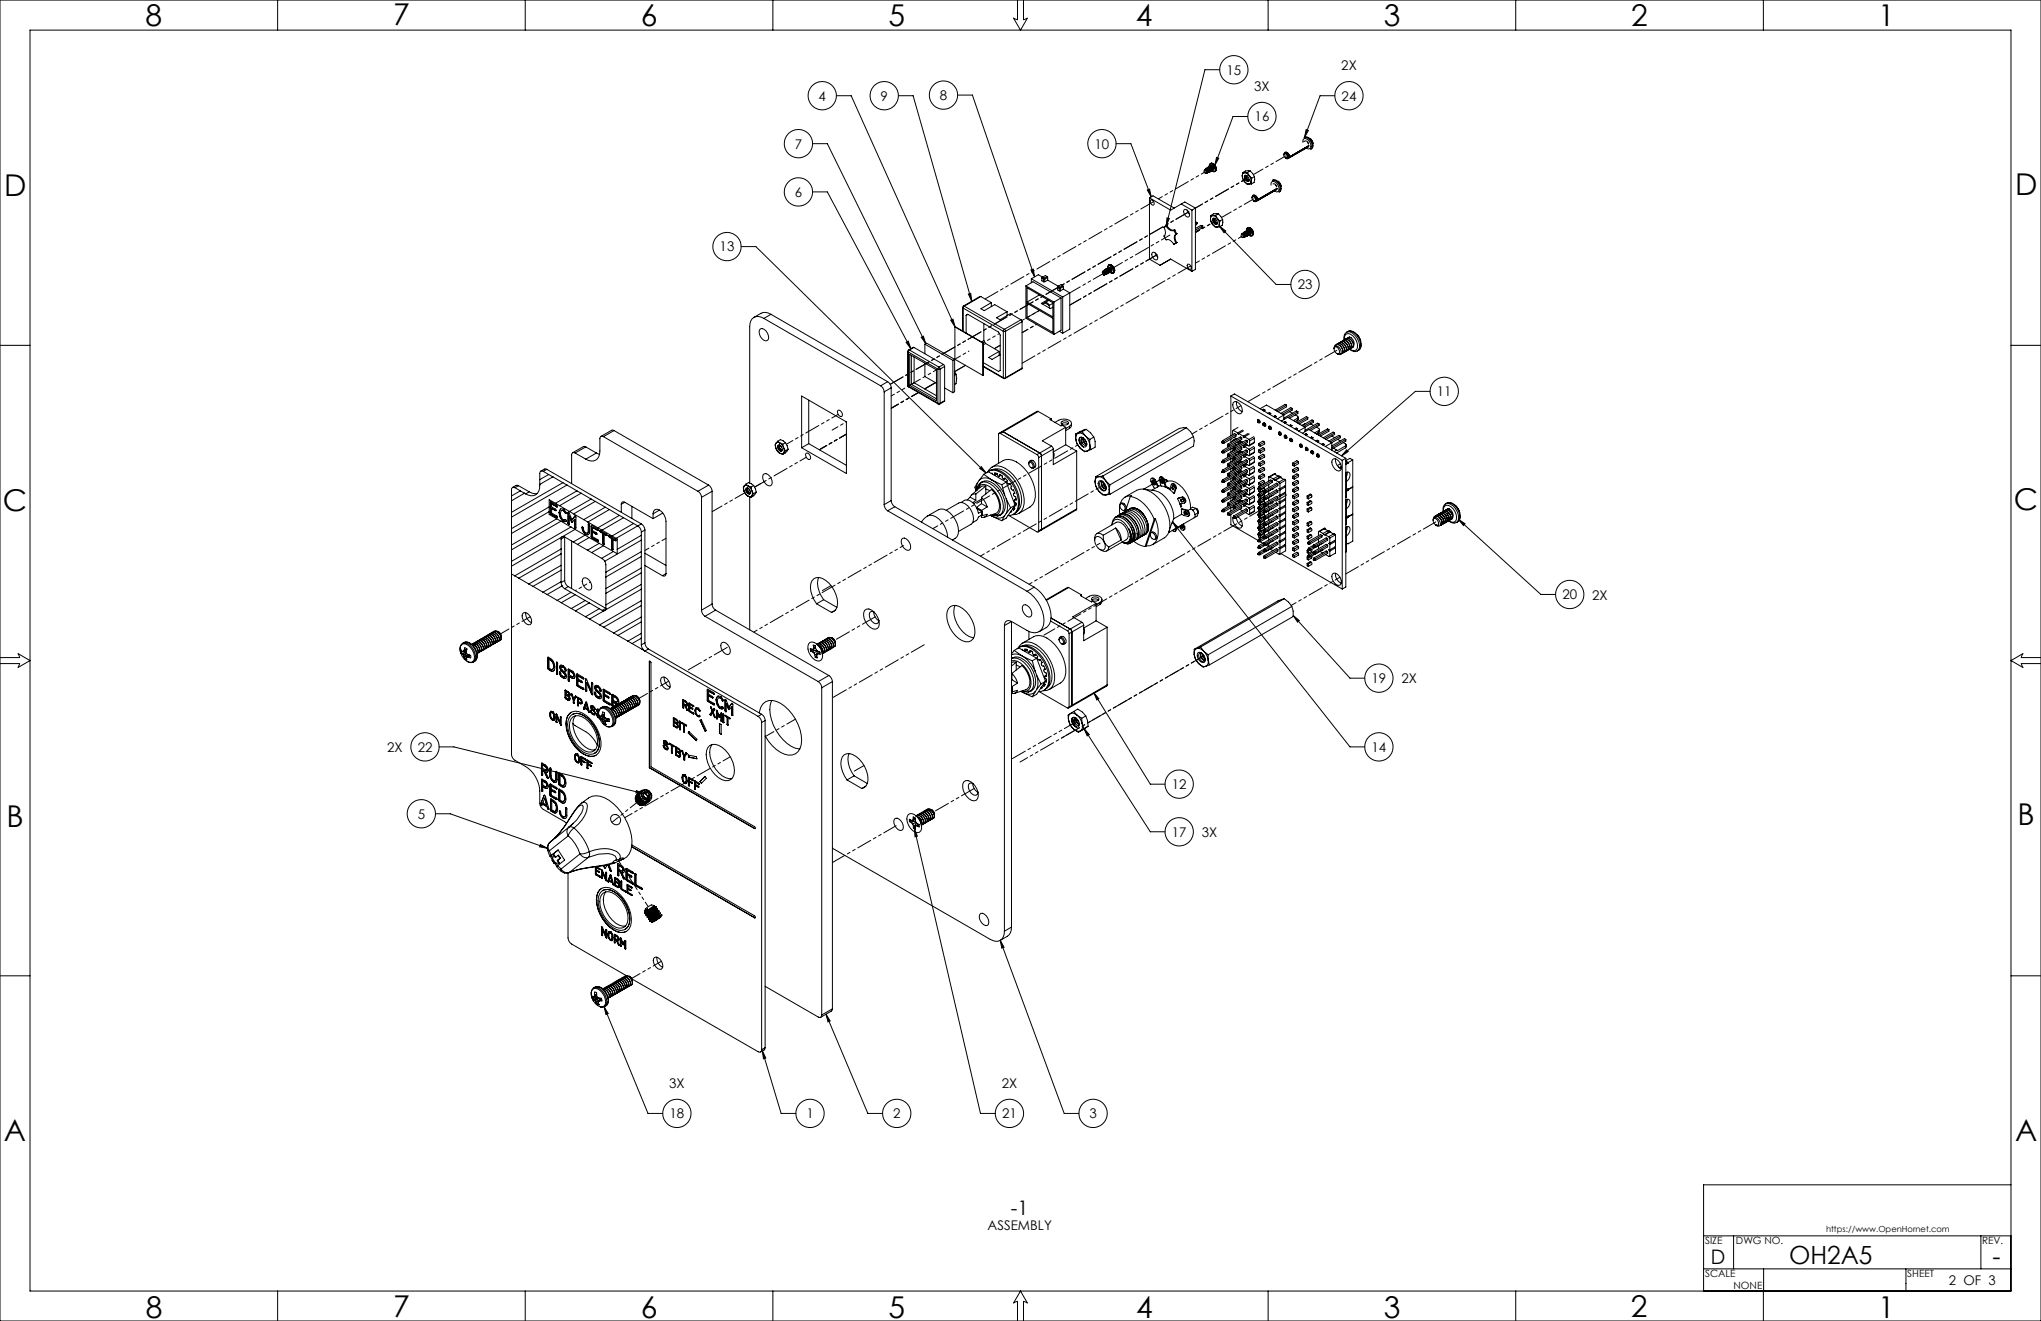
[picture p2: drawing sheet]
<svg xmlns="http://www.w3.org/2000/svg" width="864mm" height="559mm" viewBox="0 0 864 559" stroke-linecap="round" stroke-linejoin="round" font-family="sans-serif">
<defs><g id="words">
<g font-size="12.7">
<text x="61.6" y="10.9">8</text>
<text x="166.4" y="10.6">7</text>
<text x="271.1" y="10.9">6</text>
<text x="375.9" y="10.9">5</text>
<text x="480.7" y="10.9">4</text>
<text x="585.5" y="10.9">3</text>
<text x="690.2" y="11">2</text>
<text x="794.7" y="10.9">1</text>
<text x="1.8" y="83">D</text>
<text x="852.6" y="82.4">D</text>
<text x="852.2" y="215.7">C</text>
<text x="1.1" y="216.3">C</text>
<text x="2.7" y="349.7">B</text>
<text x="853.7" y="349.1">B</text>
<text x="1.6" y="482.7">A</text>
<text x="852.6" y="482.5">A</text>
<text x="61.7" y="557.6">8</text>
<text x="166.4" y="557.2">7</text>
<text x="271.2" y="557.6">6</text>
<text x="376" y="557.6">5</text>
<text x="480.7" y="557.6">4</text>
<text x="585.6" y="557.6">3</text>
<text x="690.1" y="557.2">2</text>
<text x="794.7" y="557.6">1</text>
</g>
<g font-size="10.6">
<text x="757" y="534.8">OH2A5</text>
<text x="843.1" y="535.3">-</text>
</g>
<g font-size="8.5">
<text x="427.7" y="513.9">-1</text>
<text x="723.9" y="534.7">D</text>
</g>
<g font-size="5.6">
<text x="567.5" y="29.8">2X</text>
<text x="519" y="31.6">15</text>
<text x="530.7" y="38.5">3X</text>
<text x="346.4" y="42.5">4</text>
<text x="372.6" y="42.5">9</text>
<text x="397.7" y="42.3">8</text>
<text x="567.7" y="42.5">24</text>
<text x="530.9" y="51.3">16</text>
<text x="336.3" y="62.8">7</text>
<text x="463.2" y="62.8">10</text>
<text x="336.3" y="83.2">6</text>
<text x="304.5" y="106.4">13</text>
<text x="549.1" y="122.4">23</text>
<text x="608" y="167.6">11</text>
<text x="661.1" y="253.5">20</text>
<text x="673.7" y="253.7">2X</text>
<text x="580.4" y="288.9">19</text>
<text x="593" y="289.1">2X</text>
<text x="176.7" y="318">22</text>
<text x="580.4" y="318">14</text>
<text x="163.8" y="318.2">2X</text>
<text x="495.9" y="333.8">12</text>
<text x="176.7" y="346.3">5</text>
<text x="495.8" y="353.9">17</text>
<text x="508.5" y="354.1">3X</text>
<text x="283.2" y="460.3">3X</text>
<text x="423.9" y="460.3">2X</text>
<text x="283.3" y="473">18</text>
<text x="341.2" y="473">1</text>
<text x="377.9" y="473">2</text>
<text x="424" y="473">21</text>
<text x="461" y="473">3</text>
<text x="417.9" y="520.2">ASSEMBLY</text>
<text x="824.6" y="543.6">2 OF 3</text>
</g>
<g font-size="4.2">
<text x="721.5" y="526.2">SIZE</text>
<text x="734.5" y="526.2">DWG NO.</text>
<text x="838.7" y="526.1">REV.</text>
<text x="721.5" y="540.3">SCALE</text>
<text x="733.5" y="545.3">NONE</text>
<text x="807" y="540.3">SHEET</text>
</g>
<text font-size="3.5" x="772.7" y="521.2">https://www.OpenHornet.com</text>
</g></defs>
<g fill="none" stroke="#000" stroke-width=".42">
<path d="M0 0h863.6v558.8h-863.6zM12.7 12.7h838.2v533.4h-838.2zM117.5 0v12.7M222.2 0v12.7M327 0v12.7M430.5 0v8.4l-1.7-.7 3 5 2.9-5-1.6 .7v-8.4M536.6 0v12.7M641.4 0v12.7M746.1 0v12.7M516.1 29.5h-6.3l-16.3 66M353.9 40.5h6.3l43.9 97.8M380.1 40.5h6.3l24.8 86.9"/>
<path d="M405.2 40.2h6.2l26.4 76.9M528 49.3h-6.3l-7.6 20.5M551.8 58.2a1.5 1.5 0 0 1 1.9 0 3.3 3.3 0 0 1 1.3 4.7l-.4 .2a3.3 3.3 0 0 0-2.7-4.9zM551.9 59.8l-.2 .2M552.1 59.7h.8l.7 1.2-.4-.7M552.7 54.8l.9 .4-1.6 2.9zM554.4 58.5l1.2 2.2zM564.8 40.5h-6.2l-6.6 17.6M343.8 60.8h6.3l41.6 84.6M472.2 60.8h6.3l8.6 22.5M509.7 71.9a.67 .67 0 0 0-.2 1 .67 .67 0 0 0 .9 .1M509.7 71.9h.1"/>
<path d="M509.8 71.9l.7 .9M509.9 71.8l1 1.1M509.9 71.8l-.2 .1M509.9 71.8l-.1 .1M510 71.9l.7 .2 .2 .8M510.1 71.6l-.2 .2M510.1 71.6h.2M510.2 71.4h.3M510.3 71.4l-.2 .2M510.3 71.6l1 1.1M510.4 73l-.1 .3 .3-.1M510.5 72.8l.1 .2"/>
<path d="M510.5 71.4l1 1.2M510.5 72.8l-.1 .2M510.5 71.4l-.2 .2M510.6 73v.2M510.7 71.5l.7 .5 .1 .6M510.9 72.9v.2M510.9 73.1l-.4 .2M510.9 72.9l-.3 .1M510.9 73.1l-.3 .1M510.9 72.9h.4M510.9 71.2l-.5 .2M510.9 71.2l1.1 1.1"/>
<path d="M511 71.1l.6 .3 .5 .9M511 71.1h-.4M511 71.1l-.1 .1M511.2 70.7h.4M511.3 71.2h.1a.72 .72 0 0 1 .7 1M511.3 72.7v.2M511.4 72.9l-.3 .1M511.5 72.6v.2M511.5 72.8l-.1 .1M511.5 72.6h.1M511.5 72.6l-.2 .1M511.5 72.8l-.2 .1"/>
<path d="M511.5 70.8l-.6 .2M511.5 70.8l1.1 1.2M511.6 70.7l.7 .5 .3 .8M511.6 70.7l-.1 .1M511.7 70.4l.4-1a2.05 2.05 0 0 1 1.7 3.1l-1.1-.3M511.7 70.4l.4-1.2a2.29 2.29 0 0 1 2 3.4l-1.4-.4M511.8 70.4h.4M511.9 70.9a.74 .74 0 0 1 .7 1M512 72.3v.3M512 72.6l-.5 .1M512 72.7h-.2M512.1 72.3l-.1 .3"/>
<path d="M512.1 72.2v.1M512.1 72.3h-.1M512.1 70.4l-.6 .3M512.1 70.4l1.1 1.3M512.2 70.4l1 1.2M512.2 70.4h-.1M512.4 70l.3 .1M512.4 70v.1M512.4 70.6h.1a.71 .71 0 0 1 .7 1M512.6 72v.3M512.6 72.3l-.5 .1M512.6 69a2.46 2.46 0 0 1 1.9 3.2"/>
<path d="M512.6 72.3h.1M512.6 72h.1M512.7 70.1l-.6 .3M512.7 70.1l1 1.2M512.7 69a2.25 2.25 0 0 1 1.4 3.6M512.7 69l-.6 .2M512.7 70.1h.1M513.2 71.7v.3M513.2 72l-.5 .1M513.2 72l-.2 .1M513.2 71.6l-.1 .4M513.2 71.6v.1"/>
<path d="M513.3 69.2a2.67 2.67 0 0 1 1.3 2.4M513.7 71.3l-.5 .4M514.7 66.6l1 .3-1.6 2.9zM525.6 74.3l.9 2.4M525.6 74.3l.1 1.1 .8 1.3M525.9 73l.8 .1M525.9 73l-.3 1.3M526.5 76.7l.9 .9 1 .3M526.5 76.7l1.1 1.1 .8 .1M526.7 73.1a1.16 1.16 0 0 0-1.1 1.2M526.7 73.1l.9 .3 .9 .9M526.8 74.2l.8 .1"/>
<path d="M526.8 74.2a1.52 1.52 0 0 0 0 1.7 1.52 1.52 0 0 0 1.7 .7v-.9l-.9-1.4M526.8 74.2l.7 .1M527.4 74.3a1 1 0 0 0-.1 1.3 1 1 0 0 0 1.3 .4M527.5 74.3a1.28 1.28 0 0 0 1 1.9M527.6 74.4a1.17 1.17 0 0 0-.7 1.3 1.17 1.17 0 0 0 1.3 .9l.4-.6M527.8 73l.7 1.3M527.8 73l-1.1 .1M527.9 76.6h.6M528.3 75.2h.1M528.5 74.3l.7 1.2 .2 1.2M528.5 74.3l1.1 1.1M529 72.3l1.8 2.4"/>
<path d="M529 72.3a3.6 3.6 0 0 0-3.1 .7M529 72.3l-1.2 .7M529.4 76.7a1.04 1.04 0 0 1-1 1.2M529.4 76.7l.1 1.1M529.5 77.8l-1.1 .1M529.6 75.4l-.2 1.3M530.8 74.7l-.2 2.5-1.1 .6M530.8 74.7l-1.2 .7M537.8 78.3a1.14 1.14 0 0 1 1.1-1.6 3 3 0 0 1 1.8 4.4l-1.5-.3M538.3 76.3a1.46 1.46 0 0 1 1.9 0 3.3 3.3 0 0 1 1.3 4.7l-.3 .2a3.3 3.3 0 0 0-2.9-4.9zM538.7 77.8l.7 .1 .8 1.1-.5-.6M539.9 80l-.3 .6"/>
<path d="M539.9 79.9l-.3 .6M539.9 79.9v.1M540.9 76.7l1.2 2.2zM543.2 65.5l.1-.4a1.19 1.19 0 0 1 1.4-.1 1.19 1.19 0 0 1 .5 1.3l-.2 .8h-.6M543.3 65.1l.4-.6a1.79 1.79 0 0 1 1.9 1.8M543.5 64.8l.3-.4a1.85 1.85 0 0 1 1.9 1.9M544 66.9h.1M544.1 66.8l.3 .3M544.6 66.9h.1M544.7 66.7l-.7 .2M544.7 66.1l-.1 .8M544.7 66.1l.2 .8-.5 .2"/>
<path d="M544.7 66.1l-.4-.8-.7-.3a1.02 1.02 0 0 0-.2 1.3 1.02 1.02 0 0 0 1.3 .4M544.7 66.1v.6M545.7 66.3l-.6 .6 .5-.6M545.7 66.3h-.1M546.1 66l-.3 .6zM546.2 66.4l.3-.6-.3 .6M546.9 65.5l-.3 .6zM547.3 65.3l-.2 .6zM547.5 65.6l.3-.6-.3 .7M548.2 64.8l-.3 .6zM548.6 64.6l-.2 .6zM549.1 64.3l-.3 .6"/>
<path d="M549.1 64.3h.1M549.5 64.1l-.3 .6zM549.9 63.8l-.3 .6M549.9 63.8h.1M550.3 63.6l-.2 .6M550.4 63.5l-.3 .6M550.4 63.5l-.1 .1M550.5 63.9l.3-.6-.3 .6M551.2 63.1l-.3 .6M551.3 60.2l.1-1.1 .4-.4a2.8 2.8 0 0 1 2.3 4.2l-1.4-.3 .2-.5M551.3 63l-.3 .6M551.3 63l-.1 .1"/>
<path d="M551.6 62.8l-.3 .6M551.7 62.8l-.3 .6M551.7 62.8h-.1M551.8 63.1l.3-.6-.3 .7M552.5 62.3l-.3 .6M552.5 62.3h.1M552.9 62.1l-.3 .6M552.9 62.1h.1M553.1 62.4l.3-.6-.4 .6M553.8 61.6l-.3 .6M553.8 61.6h.1M343.8 81.2h6.3l35.3 66.3"/>
<path d="M485.5 80.4l.9-.4 .7 3.3zM486.4 83.7l8.9 5.2 4.5-2.6M486.4 83.7v25.9l4.5 2.6M486.4 83.7l1.5-.9 9 5.2M486.9 84.6a1.43 1.43 0 0 1 1.2 2.1 1.45 1.45 0 0 1-1.2-2.1zM492.5 99.8l.9 1.6M492.5 99.8h.1M492.5 96.2a2.88 2.88 0 0 1 0 3.6M492.5 96.2h.1M493.4 95.6l-.9 .6M493.4 95.6h.1M493.4 95.6a2.92 2.92 0 0 0 3.2 1.9"/>
<path d="M493.7 95.5a2.98 2.98 0 0 0 3.2 1.8M493.7 95.4l-.8 .4M493.7 95.5l-.3 .1M493.7 95.4v.1M493.8 92.2l1 .2-1.3 3.1zM496.6 97.5h.1M496.6 97.5l.9 1.6M496.9 97.3l.9 1.5M496.9 97.3h.1M496.9 97.3l-.3 .2M497.5 99.1h.1M497.5 99.1a2.78 2.78 0 0 0 0 3.6"/>
<path d="M497.8 98.8h.1M497.8 98.8a2.93 2.93 0 0 0 0 3.8M497.8 98.8l-.3 .3M499.8 86.3l4.5 2.6M499.8 86.3l1.5-.9 4.5 2.6M501.2 88.6a2.1 2.1 0 0 1 1.8 3.2 2.1 2.1 0 0 1-1.8-3.2zM502.3 88.9l1 1.7M504.3 88.9v25.9M505.8 94.1l.5 .2M505.8 94l.7 .2M505.8 88l-1.5 .9M505.8 88v25.9l-1.5 .9"/>
<path d="M506.3 94.3l-.5 .3M506.3 94.3v.7M506.3 95l-.5 .3M506.5 94.2l-.2 .1M506.5 94.2l-.2 .8M508.1 95.4l.6 .3M508.1 95.4l-2.3 1.3M508.1 95.4l.8 .2M508.7 95.7l-2.9 1.7M508.7 95.7v.7M508.7 96.4l-2.9 1.6M508.9 95.6l-.2 .8"/>
<path d="M508.9 95.6l-.2 .1M512.2 92.4l.1 .9 .7 1.6M512.2 92.4l.1 1.2 .7 1.3M512.4 91.1l.8 .1M512.4 91.1l-.2 1.3M513 94.9l.9 .8 1 .4M513 94.9l1.1 1.1 .8 .1M513.2 91.2a1.04 1.04 0 0 0-1 1.2M513.2 91.2l1 .3 .9 .9M513.4 92.4l.7 .1M513.4 92.4a1.7 1.7 0 0 0 1.3 2.5 1.66 1.66 0 0 0-.6-2.4M514 92.5a1.22 1.22 0 0 0 1.1 1.7 1.09 1.09 0 0 1-1.2-.5 1.09 1.09 0 0 1 .1-1.2z"/>
<path d="M514.2 92.5h-.1a1.02 1.02 0 0 0-.8 1 1.02 1.02 0 0 0 .8 1l.6 .3 .4-.6M514.3 91.1l.8 1.3M514.3 91.1l-1.1 .1M514.4 94.7l.6 .1M514.8 93.3v.1M515.1 92.4l.7 1.5 .1 1M515.1 92.4l1 1.1M515.5 90.5l1.8 2.4M515.5 90.5a3.6 3.6 0 0 0-3.1 .6M515.5 90.5l-1.2 .6M515.9 94.9a1.04 1.04 0 0 1-1 1.2M515.9 94.9l.1 1.1"/>
<path d="M516 95.7l2.6 2-.7 .7zM516 95.7l24 24.6h6.2M516 96l-1.1 .1M516.1 93.5l-.2 1.4M517.3 92.9l-.1 2.4-1.2 .7M517.3 92.9l-1.2 .6M525.4 99.1a.71 .71 0 0 0-.2 .9 .71 .71 0 0 0 .9 .3v-.1M525.4 99.1h.1M525.5 99.1l.6 .9M525.6 99l1 1.1M525.6 99l-.2 .1M525.6 99l-.1 .1"/>
<path d="M525.7 99.1a.84 .84 0 0 1 .9 1M526 98.7l-.4 .3M526 98.7l1 1.2M526.1 100v.2M526.1 100l.2 .2M526.2 98.6l1 1.2M526.2 98.6l-.4 .1M526.2 98.6l-.2 .1M526.4 98.7l.7 .5 .1 .6M526.4 98.2h.3M526.4 98.2l-.1 .1M526.6 98.3l-.5 .3"/>
<path d="M526.6 98.3l1.1 1.2M526.7 98.2l1.1 1.3M526.7 98.2l-.1 .1M526.9 97.9h.4M527 98.4l.5 .2 .3 .8M527 99.9v.2M527.2 99.8v.2M527.2 99.8l-.2 .1M527.2 97.9l-.6 .3M527.2 97.9l1.1 1.3M527.3 97.9l1 1.2M527.3 97.9h-.1"/>
<path d="M527.4 97.6l.4-1a2.05 2.05 0 0 1 1.7 3.1l-1.1-.3M527.4 97.6h.4M527.4 97.6l-.2 .3M527.6 98.1a.72 .72 0 0 1 .7 1M527.6 99.9h-.1M527.7 99.5v.3M527.7 99.8l-.5 .1M527.8 99.4h.1M527.8 99.5v.3M527.8 99.5h-.1M527.8 99.8h-.1M527.8 99.8l-.2 .1"/>
<path d="M527.8 97.6l1 1.2M527.8 96.4a2.13 2.13 0 0 1 2.1 1 2.13 2.13 0 0 1-.2 2.4M527.8 97.6h-.4v-.3l.4-.9a2.29 2.29 0 0 1 2 3.4l-.5 .1-.9-.5M527.8 97.6l1.1 1.2M527.8 97.6h.1M528 97.3h.4M528 97.3l-.2 .3M528.1 97.2l.3 .1M528.1 97.2v.1M528.1 97.8l.1-.1a.74 .74 0 0 1 .7 1.1M528.2 99.5h.1M528.3 99.2v.3"/>
<path d="M528.3 99.5l-.5 .1M528.3 96.2a2.5 2.5 0 0 1 1.9 3.2M528.3 99.5l-.1 .1M528.3 99.1v.4M528.3 99.1v.1M528.3 99.5h.1M528.4 97.3l1 1.2M528.4 97.3h.1M528.8 98.8v.4M528.8 99.2l-.4 .1M528.8 99.2h-.1M528.9 98.8l-.1 .4"/>
<path d="M528.9 98.8h-.1M529 96.4a2.6 2.6 0 0 1 1.3 2.4M529.4 98.5l-.5 .4M529.8 83.7v-.4a1.21 1.21 0 0 1 1.4-.1 1.21 1.21 0 0 1 .5 1.3l-.1 .7-.6 .1M529.9 83.3l.4-.7 .8 .1 .7 .7 .4 1M530 82.9a1.38 1.38 0 0 1 1.6 0 1.38 1.38 0 0 1 .6 1.5M530.5 85h.1M530.5 84.9l.5 .4M531.1 85h.1M531.2 84.9l-.6 .1M531.2 84.2l-.1 .8M531.2 84.2l.2 .9-.4 .2"/>
<path d="M531.2 84.2l-.4-.7-.6-.4a1.06 1.06 0 0 0-.2 1.3 1.06 1.06 0 0 0 1.2 .5M531.2 84.2v.7M532.2 84.4l-.5 .7zM532.2 84.4h.1M532.6 84.2l-.3 .6zM533 83.9l-.3 .6M533.1 83.9l-.3 .6M533.1 83.9h-.1M533.4 83.7l-.2 .6M533.5 83.6l-.3 .6M533.5 83.6l-.1 .1M533.6 84l.3-.6-.3 .6"/>
<path d="M534.3 83.2l-.3 .6M534.4 83.1l-.3 .6M534.4 83.1l-.1 .1M534.7 82.9l-.2 .6M534.8 82.9l-.3 .6M534.8 82.9h-.1M534.9 83.3l.3-.6-.3 .6M535.6 82.4l-.3 .6M535.6 82.4h.1M536 82.2l-.3 .6M536 82.2l-.2 .6M536 82.2h.1"/>
<path d="M536.2 82.5l.3-.6-.3 .7M536.6 82.3l.3-.6-.3 .6M537.1 82l.3-.6-.4 .7M537.5 81.8l.3-.6-.4 .6M538.2 80.9l-.3 .7zM538.3 81.3l.3-.6-.3 .6M539 80.5l-.3 .6zM539.4 80.2l-.2 .6zM540.1 80.3l.2-.6-.3 .6M313.6 104.3h6.2l97.4 95.8M436.2 114.2l1-.4 .6 3.3zM436.4 117.9l13.3 7.7"/>
<path d="M436.4 117.9v1.7M441.1 117.2l-1.8-1-2.9 1.7M441.5 119.2h.5M441.5 118.1h.5M441.5 118.1v1.1M441.8 117.7l-.3 .4M441.8 117.7l.2 .4M441.8 117.7l-.7-.4-.3 .4 .7 .4M442 118.1v1.1M443.1 117l-.8-.4-1.5 .8v1.4l.7 .4M443.1 117l-1.3 .7M443.1 117l.2 .4"/>
<path d="M443.3 118.5l-1.3 .7M443.3 118.5l4.5 2.6M443.3 117.4l-1.3 .7M443.3 117.4v1.1M466.4 115.3l.2-.4 1.1 .4M466.4 115.3a.64 .64 0 0 1 .8-.1 .64 .64 0 0 1 .3 .6M466.4 115.3a.72 .72 0 0 0 .2 .8 .72 .72 0 0 0 .7 .2l.2-.5M466.7 115a.67 .67 0 0 1 .8 .3 .67 .67 0 0 1-.1 .8M466.7 115h.1M466.8 114.7l1.2 .5M466.8 114.7l-.3 .2M466.8 114.7h-.1"/>
<path d="M467.1 114.4l-.1 .2M467.1 114.4l1.3 .5M467.3 114.7a.77 .77 0 0 1 .8 1M467.3 114.3l1.2 .5M467.3 114.3l-.2 .1M467.5 115.8l-.3 .5M467.7 113.9l-.1 .1M467.7 113.9l-.2 .3M467.7 113.9l1.1 .4M467.7 115.3l.2 .2M467.9 114.3a.86 .86 0 0 1 .9 1.1M468 115.2l.1 .2"/>
<path d="M468 113.9l.8 .4M468 113.9l1.1 .6M468 115.2l-.3 .1M468 113.9h-.3M468.1 115.4l-.1 .6-.5 .2 .4-.7M468.1 115.4l-.2 .1M468.3 113.6h-.1M468.3 113.6l-.2 .3M468.3 113.6l1.3 .6M468.3 113.6l1.4 .6M468.3 113.6h.1M468.4 114.9l.2 .3"/>
<path d="M468.5 114l.7 .3 .1 .7M468.5 114.8l.2 .3M468.5 114.8l-.1 .1M468.6 115.2l-.5 .7M468.7 115.1l-.4 .8M468.7 113.4l.4-1a2.05 2.05 0 0 1 1.8 3l-1.2-.2M468.7 113.1l.4-1a2.29 2.29 0 0 1 2 3.4l-1.1-.1M468.7 115.1l-.1 .1M468.8 114.3l.2 .2M468.9 113.2h.1M468.9 113.3l-.2 .2M468.9 113.3l1.2 .5"/>
<path d="M468.9 113.2l1.3 .6M469 114.5l.2 .4M469.1 113.7l.8 .5v.5M469.1 114.5l.2 .4M469.1 114.5h-.1M469.1 112.1a2.15 2.15 0 0 1 2.1 1.1 2.15 2.15 0 0 1-.1 2.3M469.2 114.9l-.2 .7h-.3M469.2 113.3l.3-.2 .7 .4M469.3 114.9l-.4 .7M469.3 114.9h-.1M469.5 112.4a1.98 1.98 0 0 1 1.4 2.8M469.6 114.2l.2 .4"/>
<path d="M469.6 113.3l.6 .2M469.7 114.2l.2 .3M469.7 115.2l-.2 .1M469.7 114.2h-.1M469.8 114.6l-.4 .7M469.9 114.5l-.2 .7M469.9 114.5l-.1 .1M470.1 113.8l.3 .4M470.2 113.5l.2 .7M470.2 113.8l.2 .4M470.2 113.8h-.1M470.3 112.1a2.66 2.66 0 0 1 1.4 2.4 2.85 2.85 0 0 0-1.4-2.4z"/>
<path d="M470.3 114.9h-.2M470.4 114.2l-.5 .8M470.4 114.2h.1M470.4 114.2l-.2 .7M487.7 106.8a2.1 2.1 0 0 1 1.8 3.1 2.1 2.1 0 0 1-1.8-3.1zM488.8 107l1.1 1.8M493.4 101.4a2.87 2.87 0 0 1 3.2 1.9M493.4 101.4h.1M495.3 109.6l9 5.2M495.3 109.6l-4.4 2.6M496.6 103.3h.1M497.5 102.7h.1"/>
<path d="M497.5 102.7l-.9 .6M497.8 102.6h.1M497.8 102.6l-.7 .5M497.8 102.6l-.3 .1M502.6 111.8a1.45 1.45 0 0 1 1.2 2.1 1.43 1.43 0 0 1-1.2-2.1zM526.1 100.2l-.1 .3 .3-.1M526.3 100.2v.2M526.6 100.1v.2M526.6 100.3l-.4 .1M526.6 100.3l-.3 .1M526.6 100.1l-.3 .1M526.6 100.1h.1"/>
<path d="M527 100.1l-.4 .1M527.2 100l-.4 .2M527.2 100l-.2 .1M321.4 139.5l.5-.4a3.5 3.5 0 0 1 3.1 4.6l-.4 .4a3.5 3.5 0 0 1-3.2-4.6zM323.2 134.7a3.7 3.7 0 0 0-4.2-.4 3.7 3.7 0 0 0-1.8 3.8v66.3M323.2 134.7l49.4 28.5M326.2 133a4.2 4.2 0 0 0-4.2-.5l-3 1.8M326.2 133l-3 1.7M326.2 133l49.4 28.5M402.3 135.4l.9-.4 .9 3.3zM404 138.3l12 6.8M404 138.3l11.9 6.8"/>
<path d="M404 138.3v13.7l11.9 6.8M407.3 130l.2 .3M407.3 130v10M407.5 130.3l17 9.8M407.5 130.3v9.8M407.7 129.5l-.4 .5M407.7 129.5h.3M408 129.5l-.5 .8M408 129.5l17 9.8M409.8 124.4l.9-.3 .5 3.3zM415 125.4l-7.3 4.1M415 125.4l-7 4.1"/>
<path d="M415 125.4l4.5 2.6M416.3 136.9v7.2M419.5 128l-4.5 2.6 1.5 .8 4.4-2.5 5.2 3M419.5 128v1.7M425 139.3l-.5 .8M425 139.3l.5 .8M426.1 131.9l-4.4 2.5 1.4 .9 4.4-2.6 4.5 2.6M426.1 131.9v1.6M432 135.3l.5 .8M432 135.3l-7 4M432.5 136.1l-7 4M432.5 136.1v19.6"/>
<path d="M434.1 120.9l3-1.7 11.8 6.8M434.1 120.9v13.7l11.8 6.9M434.1 120.9l11.8 6.9M434.6 121.7l10.9 6.4v6l-10.9-6.3zM434.6 128.3l10.9 6.3v6l-10.9-6.3zM439.8 124.8l-5.2 3M439.8 131.3l-5.2 3M440.6 128.3l3.9 2.3M442.1 128.1l-1 .4-.5-.2M442.1 128.1a1.46 1.46 0 0 1 1.9 1.1M442.1 128.1l1.9 1.1M443.3 126.8l-2.7 1.5"/>
<path d="M443.8 127.1l-1.6 .9M444 129.2l.5 1.4M445.5 130l-1 .6M445.5 128.3l-1.5 .9M445.9 127.8v13.7M447.7 121.1l-.2 .1v1.4l.7 .4M447.7 121.1l.8 .4M447.7 121.1l-.2 .4 .7 .5M448.2 123h.5M448.2 122h.5M448.2 122v1M448.5 121.5l-.3 .5"/>
<path d="M448.5 121.5l.2 .5M448.7 122v1M448.9 126v13.7l-3 1.8M448.9 126l-3 1.8M449.7 125.6v15.4M449.7 120.8l-1.2 .7M449.7 120.8l.2 .4M449.7 120.8l-.7-.4-1.3 .7M449.9 122.3l-1.2 .7M449.9 122.3l2.7 1.6M449.9 121.2l-1.2 .8M449.9 121.2v1.1"/>
<path d="M452.6 123.9l-2.9 1.7M452.6 123.9v15.3l-2.9 1.8M0 146.1h12.7M383.4 144.8l.9-.5 1.1 3.2zM384.1 148.6l.2 .3M384.1 148.6v14.5M384.3 148.9l12.5 7.2M384.3 148.9v14.4M384.5 148l-.4 .6M384.5 148l.3 .1M384.8 148.1l-.5 .8M384.8 148.1l12.5 7.2"/>
<path d="M384.9 149.9l11.3 6.6v13l-11.3-6.5zM385.6 150.4v12.2M386.7 147l-2.2 1M386.7 147l-1.9 1.1M386.7 147l12.5 7.2M386.8 151v10.9M389.8 142.7l.9-.5 1 3.2zM391.3 145.6l.8-.4 11.8 6.8M391.3 145.6l11.9 6.8M391.3 153.7v5.6l4.9 2.8M391.3 145.6v4M396.8 156.1h1"/>
<path d="M396.8 156.1v14.5M397.3 155.3l-.5 .8M397.3 155.3l.5 .8M397.8 156.1v14.5M399.2 154.2l.5 .8M399.2 154.2l-1.9 1.1M399.7 155l-1.9 1.1M399.7 155v14.5M403.2 152.4v13.7M403.9 157.3l.6 1M403.9 152l-.7 .4M403.9 152v13.7l-.7 .4"/>
<path d="M404.5 158.3l.3 1.4-.2 2.2-.1 .4-.6 .4M404.5 158.3l-.6 .4M408.8 140.9v-7.5l.7-.4 13 7.5 .7 1.2v15l-.7 .4-6.5-3.7M415.9 145.1v13.7M416 155.1l8.7 5M416 145.1h-.1M416 145.1l-.1 13.7M416 154.9l8.5 4.9M416.3 144.1l-1 .5M416.3 144.1l.7 1.2M417 145.3l-1 .6M417 145.3l5.8 3.4"/>
<path d="M422.8 148.7l-4.4 2.5 1.4 .8 3.4-2M422.8 148.7v1.6M424.5 140.1h1M424.5 159.8h1M424.5 159.8l.2 .3M424.5 140.1v19.7M425.5 159.8l-.2 .3M425.5 140.1v19.7M432.5 155.7l-7.2 4.4M432.5 155.7l-7 4.1M448.2 140.2l1.5 .8M564.5 147.5a.99 .99 0 0 1 .5-1.1 .99 .99 0 0 1 1.2 .2l.9 1a1.66 1.66 0 0 1-.2 2.4l-1-.4"/>
<path d="M564.6 146.9a1.64 1.64 0 0 1 1.9 .8 1.64 1.64 0 0 1-.3 2 1.95 1.95 0 0 1-1.6-2.8zM565.7 149.6h.8M565.7 145.7l-.6 .1-.5 1.1M565.7 145.7a2.84 2.84 0 0 1 2.2 3.9l-.5 .1 .4-.1a2.77 2.77 0 0 0-2.1-3.9zM566.5 145.2l-.9 .5M566.5 145.2a2.91 2.91 0 0 1 2.1 4l-.5 .1M566.5 145.2a2.8 2.8 0 0 1 2.2 3.9l-.5 .1M567.2 144.8l-.9 .5M567.2 144.8a2.91 2.91 0 0 1 2.1 4h-.4M567.2 144.8a2.75 2.75 0 0 1 2.2 3.9l-.4 .1M567.9 144.4l-.8 .4M567.9 144.4a2.96 2.96 0 0 1 2.2 3.9l-.5 .1"/>
<path d="M567.9 144.4a2.84 2.84 0 0 1 2.3 3.9h-.5M568.7 143.9l-.9 .5M568.7 143.9a2.91 2.91 0 0 1 2.1 4l-.4 .1M568.7 143.9a2.84 2.84 0 0 1 2.2 3.9l-.5 .1M568.9 143.6a1.82 1.82 0 0 1 .5-2 1.82 1.82 0 0 1 2.1-.2 5.5 5.5 0 0 1 2.6 6.3 1.91 1.91 0 0 1-3-.1M569.5 143.5l-.9 .5M569.5 143.5a2.86 2.86 0 0 1 2.1 4h-.5M569.5 143.5a2.8 2.8 0 0 1 2.2 3.9l-.5 .1M569.8 140.6a2.68 2.68 0 0 0-1.1 3.1M569.8 140.5a4.6 4.6 0 0 1 5.1 3.9 3.2 3.2 0 0 1-.6 4.1M570.2 143.1l-.9 .4M570.2 143.1a2.91 2.91 0 0 1 2.1 3.9l-.4 .1"/>
<path d="M570.2 143.1a2.8 2.8 0 0 1 2.2 3.9l-.4 .1M570.3 140.2a4.6 4.6 0 0 1 5.2 3.9 3 3 0 0 1-1.2 4.3 2.53 2.53 0 0 1-3.2-.6M570.3 140.3a3.8 3.8 0 0 1 4.8 2.4l.1 .2a3.6 3.6 0 0 1-.4 5.2M570.3 140.2l-.5 .3M570.9 142.6l-.8 .5M570.9 142.6l.7 .2M571.6 142.8l1.3 1.8-.1 1.3M574.2 141.5l1.5 2.7zM850.9 146.1h12.7M339.2 167.5l18.9 11v21.8l-18.9-10.9zM342.2 169.3v18.4M354.4 173.8l.3-.3a1.71 1.71 0 0 1 1.4 2.7l-.7-.2-.8-.8z"/>
<path d="M372.6 163.2a3.3 3.3 0 0 1 1.5 2.6M374.1 165.8v47.7M375.6 161.5a3.2 3.2 0 0 1 1.5 2.5M375.6 161.5l-3 1.7M377.1 164l-3 1.8M377.1 164v47.7M384.1 163.1l.4 .6M384.1 163.1l.2 .2M384.3 163.3l.2 .4M384.3 163.3l12.5 7.3M384.5 163.7l12.5 7.2M385.6 162.6l-.7 .4"/>
<path d="M385.6 162.6l10.6 6.1M386.8 161.9l-1.2 .7M386.8 161.9l9.4 5.5M396.8 170.6h1M396.8 170.6l.2 .3M397 170.9h.7M397.8 170.6l-.1 .3M399.7 169.5l-2 1.4M399.7 164.1l3.5 2M399.7 169.5l-1.9 1.1M424.7 160.1h.6M439.3 174.1l-.5-.1-14.9 8.6"/>
<path d="M439.3 174.1l-14.9 8.5M439.3 174.1l5.5 3.1M444.8 177.2l-.5 .3 4.6 2.7 .5-.3 1.5 .9M444.8 177.2v.5M446.4 178.7a5.2 5.2 0 0 1 6.7-.3l.3 .7-.9 1.2M449.1 178.5l1.4-.5a1.17 1.17 0 0 1 1.5 1.2l-1.5 .6a1.13 1.13 0 0 1-1.4-1.3zM449.2 179.3l1.3-.5 1.4 .5M453.4 179.1l-.2 1.5-.7 .6M520.8 167.5v16.9M520.8 167.5l47.1 27.2M520.8 167.5l1.5-.8 47.2 27.2M522.2 170a3.3 3.3 0 0 1 2.9 4.9 3.4 3.4 0 0 1-3.3-4.4z"/>
<path d="M523.2 169.9a4.2 4.2 0 0 0 2.4 4.2M532.1 177.9v-.3a.74 .74 0 0 1 .9 .3 .74 .74 0 0 1-.2 1l-.4-.2M532.1 177.9v.2M532.1 178.5h.1M532.1 177.8v.7M532.1 177.8l.6 .4M532.1 178.1l.3 .2M532.1 178.5l.3 .2M532.1 178.5l.6 .3M532.4 178.7l.3 .1M532.4 178.3v.4M532.6 177.5l-.5 .3"/>
<path d="M532.7 178.2l-.3 .1M532.7 178.2v.6M533 177.9l-.3 .3M533.2 172.9l2.7-1.6 7.3 4.3M533.2 178.5l-.5 .3M534.5 179.9h.1M534.5 179.2v-.2a.76 .76 0 0 1 .9 .3 .76 .76 0 0 1-.2 1l-.4-.2M534.5 179.9l.6 .3M534.5 179.5l.3 .2M534.5 179.2v.7M534.5 179.2l.6 .3M534.5 179.9l.3 .2"/>
<path d="M534.7 173.1l.6 .4-.6 .3zM534.7 173.1l-.6 .4M534.8 179.7v.4M535 178.9l-.5 .3M535.1 179.5l-.3 .2M535.1 179.5v.7M535.4 179.3l-.3 .2M535.6 180l-.5 .2M537.1 174.5l.6 .4-.6 .3M537.1 174.5l-.6 .3M537.1 174.5v.7M539.5 175.9l.6 .3-.6 .4z"/>
<path d="M539.5 175.9l-.6 .3M542.1 178.1l2.8-1.6 7.3 4.3M543.2 175.6l-2.7 1.6M543.2 175.6v1.9M543.7 178.3l.6 .4-.6 .3zM543.7 178.3l-.6 .3M544.4 171.4v.7l-3.6 2.1M544.4 171.4l-4.2 2.4M544.4 171.4l-.6-.3-4.2 2.4M545.6 174.1l1.2 .7M546.1 179.7l.6 .4-.6 .3M546.1 179.7l-.6 .3"/>
<path d="M546.1 179.7v.7M546.8 172.8v.7l-3.6 2M546.8 172.8l-4.2 2.4M546.8 172.8l-.6-.4-4.3 2.5M548 175.5l1 .5a.46 .46 0 0 1 .3 .5 .46 .46 0 0 1-.3 .4M549 176.9l-1.7 1M549 176.9v.8M549 177.7l-1 .6M549.2 174.2l-.6-.4-5.4 3.1M549.2 174.2v.7l-3.6 2.1M549.2 174.2l-4.3 2.4M549.3 176.5v.9l-.3 .3"/>
<path d="M552.3 179.2l-1.5 .8M553.4 176.6l-4.3 2.4M553.4 176.6l-.6-.4-4.3 2.4M553.4 176.6v.7l-3.7 2.1M554.6 179.3l1.2 .7M555.8 178v.6l-3.7 2.1M555.8 178l-4.3 2.4M555.8 178l-.7-.4-4.2 2.5M558.1 179.4l-.6-.4-5.3 3.1M558.1 179.4v.6l-3.6 2.1M558.1 179.4l-4.2 2.4M605.1 165.6h-6.2l-31.2 27.2"/>
<path d="M229.9 199.4a.92 .92 0 0 0-1.1-.1 .92 .92 0 0 0-.4 1v5.2a3.7 3.7 0 0 1-1.8 3.8 3.7 3.7 0 0 1-4.2-.4M229.9 199.4l2.3 1.3M231.4 198.5l-.9-.1-1.7 .9M231.4 198.5l-1.5 .9M231.4 198.5l40 23.1M243.3 191.6a.9 .9 0 0 0-1-.1 .9 .9 0 0 0-.4 1v12.1M243.3 191.6l4.6 2.6M247.9 189.1l-.9-.3-4.7 2.7M247.9 189.1l-4.6 2.5M247.9 189.1l4.4 2.5M252.3 191.6l1.4 .6M252.3 191.6l-4.4 2.6"/>
<path d="M255.3 184.7a.93 .93 0 0 0-1-.1 .93 .93 0 0 0-.5 1v5.2a3.6 3.6 0 0 1-1.7 3.8 3.6 3.6 0 0 1-4.2-.4M255.3 184.7l40 23.1M259.8 182.1l-.8-.2-4.7 2.7M259.8 182.1l-4.5 2.6M259.8 182.1l40 23.1M328.3 187.5l-.2 .7 .2 1.5M328.3 189.7l1.7 2M328.3 187.5l-.3 .7 .3 1.5M328.3 189.7l.7 1.3 1 .7M329 186.7l1 .7M329 186.7l1.2-.7 2.2 1.3M329 186.7l-.7 .8"/>
<path d="M329.1 188.4l1 .1a1.74 1.74 0 0 1 .5 2.4l-1.2-.6-.4-1zM329.3 189l.4 1.1 1.2 .6M329.7 188.2l.3 .2M329.8 189.2l1 1.2M329.8 188.4a1.07 1.07 0 0 0 0 1.2 1.07 1.07 0 0 0 1.2 .5l-.1 .3a1.19 1.19 0 0 1-1.3-.2 1.19 1.19 0 0 1-.3-1.3l.3-.5 .5 .1M329.9 188.4a1.19 1.19 0 0 0 1 1.8M330 187.4l.9 .8 .7 1.2M330 187.4a1.18 1.18 0 0 0-1.7 .1M330 191.7l1.2 .5M330 187.4l1.2 .5M330.5 188.8l.3 .5M331.2 187.9l.4 1.5"/>
<path d="M331.6 189.4l.2 .9-.2 1.3M331.6 191.6a1.16 1.16 0 0 1-1.6 .1M331.6 191.6l-.4 .6M331.6 189.4l.7 1.3M332.3 190.7l-.7 .9M332.4 187.3l1 2.7M332.4 187.3l-1.2 .6M333.4 190l-1 1.6-1.2 .6M333.4 190l-1.1 .7M341 191.9l.2-.2a1.77 1.77 0 0 1 1.5 2.6l-1.2-.4-.6-1.1zM342.2 187.7l-3 1.7M342.2 187.7l15.9 9.1"/>
<path d="M415.2 197.4l2 2.7-2.7-2zM417.5 199.9a4.4 4.4 0 0 1 5.6-.2 16 16 0 0 1 7.8 14 4.3 4.3 0 0 1-4.4 4.4M418 199.5a4.7 4.7 0 0 1 7.4-1.4 17.5 17.5 0 0 1 8 14.8 4.4 4.4 0 0 1-4.8 4.8M418.2 199.4a5.4 5.4 0 0 1 7 1 15.2 15.2 0 0 1 5.8 14.6 4.1 4.1 0 0 1-2.2 2.6M419.5 198.9a6.3 6.3 0 0 1 7.7 1.9 13.8 13.8 0 0 1 4.6 13.7l-.7 1.2-1.5 1.1M419.7 197.6l4.8-2.8a6.4 6.4 0 0 1 7.3 1.8 16.3 16.3 0 0 1 5.9 15.3l-.6 1.4-1 1-5 2.9M423.2 183.3l-.4-.1-.3 .4v12.4M423.2 183.3l15.5 9M423.9 182.6h.5M423.9 182.6l-1.2 .7M424.4 182.6l-1.2 .7M424.4 182.6l15.5 9"/>
<path d="M435.3 196.2l.3-1.1a1.92 1.92 0 0 1 1.7 2.9l-1.1-.2M435.5 195.6a1.5 1.5 0 0 1 1.3 2.2 1.5 1.5 0 0 1-1.3-2.2zM435.6 195.1a1.74 1.74 0 0 1 2.2 .3 1.74 1.74 0 0 1 .1 2.2l-.6 .4M438.7 192.3l.8 1.3M439.5 193.6v30.9M439.9 191.6l.8 1.3M439.9 191.6l-1.2 .7M440.7 192.9l-1.2 .7M440.7 192.9v31M445 188.7l.7 1.3M445 188.7l-5.1 2.9M445.6 191.2l.4 1-.3 1.5"/>
<path d="M445.7 190l-5 2.9M445.7 190v6.5l9.9-5.7M450.9 180.8l-9.9 5.7 4 2.2M450.9 188.1l-5.2 3.1M450.9 180.8v7.3M450.9 188.1l4.7 2.7M452.5 180.3v.9M452.5 181.2l-1.6 .9M452.5 180.3l-1.6 1M455.2 183.6v2.2M455.2 185.8a6.4 6.4 0 0 0 1.9 3.8M455.2 185.8a5.7 5.7 0 0 0 1.9 3.8"/>
<path d="M455.6 190.8v24.5M456.3 183.2a2.18 2.18 0 0 0-1.1 2.6M456.3 183.2a3.2 3.2 0 0 1 2.9 1.2M456.3 183.2l-1.1 .4M456.8 185.6a3.4 3.4 0 0 0 1.6 3.5M457.1 189.6a2.98 2.98 0 0 0 3 1.2M457.1 189.6l1.9 1.5 1.1-.3M457.2 188a2.35 2.35 0 0 1-.2-3 2.77 2.77 0 0 1 2.6 3.8l-1.2 .3M457.2 188l1.2 1.1M457.5 186.1l.1 1.6 .8 1.4M457.5 186.1l.3 1.1M457.8 187.2l.7 .9 .7 .3 .5-.3 .1-.5"/>
<path d="M457.9 182.6l-1.6 .6M457.9 182.6l1.3 1.8M458 185.2l-.4 .5 .2 1.5M458.2 185.1a.94 .94 0 0 0-1.5 .6v1.3l.5 1M458.2 185.2l-.4 .1-.3 .8M458.2 185.4a3.4 3.4 0 0 0 1.5 2.6M458.3 185.3l.3 1.7 1.1 .9M458.4 185.2l.3 1.8 .8 .8h.5M459 185.8l.4 .9M459.2 184.4l1.9 1.5M459.2 184.4a7 7 0 0 1 1.9 3.8M459.4 186.7l.2 .2z"/>
<path d="M459.6 181.6l1.9 1.5 1.3 1.8M459.6 181.6l-4.4 2M459.6 181.6l-1.7 1M461.1 188.2a2.18 2.18 0 0 1-1 2.6M461.1 185.9v2.3M461.1 188.2l.5 1.9M461.6 190.1l-1.5 .7M462.8 184.9l.6 2v2.3l-1.8 .9M462.8 184.9l-1.7 1M502 180.9l1.8 1.7 1.2 2M502 180.9l-3 .3-35.4 20.4M502 180.9l-35.4 20.5"/>
<path d="M505 184.6l.3 1.9-.3 2.2-35.4 20.4M505 184.6l-35.4 20.5M517 195.3l.2 .4M517 187l.2 .4M517 191.1l.2 .5M517 199.5l.2 .4M517 187l.2 .1M517 195.3l.2 .1M517 199.5l.2 .1M517 191.1l.2 .2M517.2 187.1v.3M517.2 191.3v.3"/>
<path d="M517.2 195.4v.3M517.2 199.6v.3M517.2 187.4l.7 .1M517.2 195.7l.7 .1M517.2 199.9h.7M517.2 191.6h.7M517.3 186.4l.6 .4v.7M517.3 198.9l.6 .3v.7M517.3 186.4l-.3 .6M517.3 194.7l.6 .4M517.3 194.7l-.3 .6M517.3 198.9l-.3 .6"/>
<path d="M517.3 190.6l.6 .3M517.3 190.6l-.3 .5M517.9 190.9v.7M517.9 195.1v.7M517.9 195.1l-.7 .3M517.9 190.9l-.7 .4M519.4 196.7l.2 .4M519.4 188.4l.2 .4M519.4 192.5l.2 .5M519.4 188.4l.2 .1M519.4 196.7l.2 .1M519.4 192.5l.2 .2"/>
<path d="M519.6 188.5v.3M519.6 192.7v.3M519.6 196.8v.3M519.6 188.8h.7M519.6 197.1h.7M519.6 193h.7M519.6 187.8l.7 .3v.7M519.6 191.9l.7 .4v.7M519.6 187.8l-.2 .6M519.6 196.1l-.2 .6M519.6 196.1l.7 .3M519.6 191.9l-.2 .6"/>
<path d="M520.2 193l-2.9 1.7M520.2 197.1l-2.9 1.8M520.2 188.8l-2.9 1.8M520.3 196.4l-.7 .4M520.3 196.4v.7M520.8 185.8v1.3M520.8 189.9v1.4M520.8 194.1v1.3M520.8 198.2v1.4M521.8 198l.2 .5M521.8 189.8l.2 .4M521.8 193.9l.2 .4"/>
<path d="M521.8 189.8l.2 .1M521.8 198l.2 .2M521.8 193.9l.2 .2M521.8 198.6l.3 .2M521.8 182l-.3 1.9M521.8 186.2l-.3 .5M521.8 190.3l-.3 .6M521.8 194.5l-.3 .5M521.8 198.6l-.3 .5M521.8 182l1.9 1.1M521.8 190.3l.3 .2M521.8 194.5l.3 .2"/>
<path d="M521.8 186.2l.3 .2M522 189.9v.3M522 194.1v.2M522 198.2v.3M522 198.5l-.2 .1M522 190.2h.6M522 198.5h.6M522 190.2l-.2 .1M522 194.3l-.2 .2M522 194.3l.6 .1M522 189.2l-.2 .6M522 189.2l.6 .3"/>
<path d="M522 197.5l-.2 .5M522 197.5l.6 .3M522 193.4l-4.1 2.4M522 197.5l-4.1 2.4M522 193.3l-.2 .6M522 193.3l.6 .4M522 189.2l-4.1 2.4M522.1 185l1.2 .7M522.5 191.7l.5 .4M522.5 195.9l.5 .3M522.5 187.6l.5 .3M522.6 189.5v.7"/>
<path d="M522.6 193.7v.7M522.6 197.8v.7M522.6 189.5l-.6 .4M522.6 197.8l-.6 .4M522.6 194.4l-3 1.7M522.6 198.5l-3 1.7M522.6 193.7l-.6 .4M522.6 190.2l-3 1.7M523 185.5l-1.2 .7M523 183.8v.7l-5.1 3M523 187.9v.7M523 192.1v.7"/>
<path d="M523 196.2v.7M523 183.8l-.6-.4-5.1 3M523 183.8l-5.8 3.3M523 192.1l-5.1 3M523 196.2l-5.8 3.4M523 187.9l-5.1 3M523.3 191.2l.4 .2M523.3 199.5l.4 .2M523.3 195.4l.4 .2M523.3 187l.4 .3M523.7 199.7l.2 .7 .3-.4M523.7 183.1l.2 .7 .3-.4"/>
<path d="M523.7 191.4l.2 .7 .3-.4M523.7 195.6l.2 .7 .3-.5M523.7 187.3l.2 .7 .3-.5M523.8 180.8l-2 1.2M524.2 191.7l.3 .2M524.2 200l.3 .2M524.2 183.4l1.9 1.1M524.2 195.8l.3 .2M524.2 187.5l.3 .2M524.5 186.4l1.2 .6M524.5 194.7l1.2 .7M524.5 198.8l1.2 .7"/>
<path d="M524.5 190.5l1.2 .7M524.8 193.1l.6 .4M524.8 197.3l.6 .3M524.8 188.9l.6 .4M524.9 199l-1.2 .7M524.9 190.7l-1.2 .7M524.9 194.9l-1.2 .7M524.9 186.6l-1.2 .7M525.4 199.3l-1.2 .7M525.4 191l-1.2 .7M525.4 195.2l-1.2 .6M525.4 186.9l-1.2 .6"/>
<path d="M525.4 185.1v.7l-5.1 3M525.4 185.1l-5.8 3.4M525.4 197.6v.7l-5.1 3M525.4 189.3v.7l-5.1 3M525.4 193.5v.6l-5.1 3M525.4 185.1l-.6-.3-5.2 3M525.4 193.5l-5.1 2.9M525.4 197.6l-5.8 3.4M525.4 189.3l-5.8 3.4M525.7 181.9l-2 1.2M525.7 192.6l.4 .2M525.7 196.7l.4 .3"/>
<path d="M525.7 188.5l.4 .1M526.1 184.5l.2 .7 .3-.4M526.1 192.8l.2 .7 .3-.4M526.1 197l.2 .6 .3-.4M526.1 188.6l.2 .7 .3-.4M526.2 182.2l-2 1.2M526.6 184.8l1.9 1.1M526.6 193.1l1.9 1.1M526.6 197.2l1.9 1.1M526.6 188.9l1.9 1.1M526.9 187.7l1.6 .9M526.9 196l1.6 1"/>
<path d="M526.9 191.9l1.6 .9M527.3 192.1l-1.2 .7M527.3 196.3l-1.2 .7M527.3 188l-1.2 .6M527.8 192.4l-1.2 .7M527.8 196.5l-1.2 .7M527.8 188.2l-1.2 .7M527.8 199v.7l-5.2 3M527.8 186.5v.7l-5.2 3M527.8 190.7v.7l-5.2 3M527.8 194.8v.7l-5.2 3M527.8 186.5l-.6-.3-5.2 3"/>
<path d="M527.8 186.5l-5.2 3M527.8 194.8l-.6-.3-5.2 3M527.8 194.8l-5.2 3M527.8 199l-5.2 3M527.8 199l-.6-.4-5.2 3M527.8 190.7l-5.2 3M527.8 190.7l-.6-.4-5.2 3M528.1 183.3l-2 1.2M528.5 185.9l.2 .7M528.5 194.2l.2 .7M528.5 198.3l.2 .7M528.5 190l.2 .7"/>
<path d="M528.6 183.6l-2 1.2M528.7 186.6v1.6M528.7 190.7v1.7M528.7 194.9v1.6M528.7 199v1.7M528.7 188.2l-.2 .4M528.7 196.5l-.2 .5M528.7 192.4l-.2 .4M530.5 184.7l-2 1.2M530.5 187.5l-2 1.1M530.5 193l-2 1.2M530.5 195.8l-2 1.2"/>
<path d="M530.5 197.2l-2 1.1M530.5 199.9l-2 1.2M530.5 188.8l-2 1.2M530.5 191.6l-2 1.2M530.7 185.2l.1 .2M530.7 193.5l.1 .2M530.7 197.7l.1 .1M530.7 189.4l.1 .1M530.8 185.4v1.6M530.8 189.5v1.7M530.8 193.7v1.7M530.8 197.8v1.7"/>
<path d="M530.8 185.4l-2.1 1.2M530.8 187l-2.1 1.2M530.8 187l-.1 .1M530.8 193.7l-2.1 1.2M530.8 195.4l-2.1 1.1M530.8 195.4l-.1 .1M530.8 197.8l-2.1 1.2M530.8 199.5l-2.1 1.2M530.8 199.5l-.1 .1M530.8 189.5l-2.1 1.2M530.8 191.2l-2.1 1.2M530.8 191.2l-.1 .1"/>
<path d="M532.6 187.6l.7 .4M532.6 187.6v.9l.7 .4M532.6 190.4v.8l.7 .4M532.6 193.2v.8l.7 .4M532.6 195.9v.8l.7 .5M532.6 198.7v.8l.7 .4M532.6 190.4l.7 .4M532.6 193.2l.7 .4M532.6 195.9l.7 .5M532.6 198.7l.7 .4M533.3 193.6l1.7-1v.8l-1.7 1M533.3 196.4l1.7-1v.7l-1.7 1.1"/>
<path d="M533.3 199.1l1.7-1v.8l-1.7 1M533.3 188v.9M533.3 190.8v.8M533.3 193.6v.8M533.3 196.4v.8M533.3 199.1v.8M534.3 186.7l.7 .3M534.3 186.6l-1.7 1M534.8 180.1l.3 .1M535 192.5l-.7-.3-1.7 1M535 189.8l-.5-.4-1.9 1M535 195.3l-.7-.4-1.7 1"/>
<path d="M535 198.1l-.7-.4-1.7 1M535 189.8v.8l-1.7 1M535 187.1v.7l-1.7 1.1M535 187l-1.7 1M535 189.8l-1.7 1M536.9 180.6v-.2a.74 .74 0 0 1 .9 .3 .74 .74 0 0 1-.2 1l-.4-.2M536.9 180.6l.6 .3M536.9 181.3l.3 .1M536.9 181.3l.6 .3M536.9 180.9l.3 .2M536.9 180.6v.7M536.9 181.3h.1"/>
<path d="M537.2 181.4l.3 .2M537.2 181.1v.3M537.4 180.3l-.5 .3M537.5 180.9l-.3 .2M537.5 180.9v.7M537.8 180.7l-.3 .2M538 181.3l-.5 .3M541.1 183.7h.1M541.1 183v.7M541.1 183l.6 .3M541.1 183.7l.3 .2M541.1 183.7l.6 .3"/>
<path d="M541.4 183.5l-.3-.7a.74 .74 0 0 1 .9 .3 .74 .74 0 0 1-.2 1l-.4-.2M541.4 183.9l.3 .1M541.4 183.5v.4M541.5 182.7l-.4 .3M541.7 183.3l-.3 .2M541.7 183.3v.7M542 183.1l-.3 .2M542.1 183.7l-.4 .3M543.5 185.1h.1M543.5 184.4l.6 .3M543.5 184.4v.7M543.5 185.1l.3 .1"/>
<path d="M543.5 185.1l.6 .3M543.8 184.9l-.3-.7a.76 .76 0 0 1 .9 .3 .76 .76 0 0 1-.2 1l-.4-.2M543.8 185.2l.3 .2M543.8 184.9v.3M543.9 184.1l-.4 .3M544.1 184.7l-.3 .2M544.1 184.7v.7M544.4 184.5l-.3 .2M544.5 185.1l-.4 .3M545.9 186.4h.1M545.9 185.7l.6 .4M545.9 186.4l.3 .2"/>
<path d="M545.9 185.7v.7M545.9 186.4l.6 .4M546.2 186.3l-.3-.7a.76 .76 0 0 1 .9 .3 .76 .76 0 0 1-.2 1l-.4-.2M546.2 186.6l.3 .2M546.2 186.3v.3M546.3 185.5l-.4 .2M546.5 186.1l-.3 .2M546.5 186.1v.7M546.8 185.9l-.3 .2M546.9 195.9l.7 .5M546.9 195.9v.8l.7 .5M546.9 198.7v.8l.7 .4"/>
<path d="M546.9 198.7l.7 .4M546.9 186.5l-.4 .3M547.6 199.1l1.8-1v.8l-1.8 1M547.6 196.4l1.8-1v.7l-1.8 1.1M547.6 196.4v.8M547.6 199.1v.8M548.5 181.1l.6 .3-.6 .4M548.5 181.1l-.6 .3M548.5 181.1v.7M549.3 198.1l-.6-.4-1.8 1M549.3 195.3l-.6-.4-1.8 1M549.9 188.2l.1-.2a.76 .76 0 0 1 .9 .3 .76 .76 0 0 1-.1 1l-.5-.2"/>
<path d="M549.9 188.2l.1 .2M550 188.8h.1M550 188.5l.3 .1M550 188.8l.6 .4M550 188.1l.6 .4M550 188.8l.3 .2M550 188.1v.7M550.3 189l.3 .2M550.3 188.6v.4M550.5 187.9l-.5 .2M550.6 188.5l-.3 .1M550.6 188.5v.7"/>
<path d="M550.9 188.3l-.3 .2M551.1 183.3l2.7-1.6 9.7 5.6M551.1 188.9l-.5 .3M552.2 180.8l-2.7 1.6M552.2 180.8v1.8M552.3 189.6a.65 .65 0 0 1 .9-.3 .65 .65 0 0 1 .3 .9l-.2 .4-.6-.2M552.3 189.6l.1 .2M552.4 190.2h.1M552.4 190.2l.6 .4M552.4 189.5l.6 .4M552.4 190.2l.3 .2M552.4 189.8l.3 .2"/>
<path d="M552.4 189.5v.7M552.6 183.5l.7 .3-.6 .4M552.6 183.5l-.6 .3M552.6 183.5v.6M552.7 190.4l.3 .2M552.7 190v.4M552.9 189.2l-.5 .3M553 189.9l-.3 .1M553 189.9v.7M553.3 189.7l-.3 .2M553.5 190.3l-.5 .3M554.8 191.6h.1"/>
<path d="M554.8 191.2v-.5a.74 .74 0 0 1 .9 .3 .74 .74 0 0 1-.2 1l-.4-.2M554.8 191.2l.3 .2M554.8 191.6l.6 .3M554.8 190.9v.7M554.8 190.9l.6 .3M554.8 191.6l.3 .2M555 184.9l.7 .3-.6 .4zM555 184.9l-.6 .3M555.1 191.8l.3 .1M555.1 191.4v.4M555.3 190.6l-.5 .3M555.4 191.2l-.3 .2"/>
<path d="M555.4 191.2v.7M555.7 191.1l-.3 .1M555.9 191.7l-.5 .2M557 180.7l1 .5a.46 .46 0 0 1 .3 .5 .46 .46 0 0 1-.3 .4M557.1 192.3l.1-.2a.74 .74 0 0 1 .9 .3 .74 .74 0 0 1-.2 1l-.4-.2M557.1 192.3l.1 .2M557.2 193h.1M557.2 192.6l.3 .2M557.2 192.3l.6 .3M557.2 192.3v.7M557.2 193l.3 .1M557.2 193l.6 .3"/>
<path d="M557.4 186.2l.7 .4-.6 .3M557.4 186.2l-.6 .4M557.4 186.2v.7M557.5 193.1l.3 .2M557.5 192.8v.3M557.7 192l-.5 .3M557.7 183.1l-.7 .5M557.8 192.6l-.3 .2M557.8 192.6v.7M558 182.1l-1.8 1M558 182.1v.8M558 182.9l-1 .6"/>
<path d="M558.1 192.4l-.3 .2M558.3 193l-.5 .3M558.3 181.7l-.3 1.2M559.8 187.6l.6 .4-.5 .3M559.8 187.6l-.6 .4M559.8 187.6v.7M562.3 181.7l-4.2 2.4M562.3 181.7l-.6-.3-4.2 2.4M562.3 181.7v.7l-3.6 2.1M563.5 187.3l-2.7 1.6M563.5 187.3v3.1M563.6 184.5h.1"/>
<path d="M563.6 184.5l1.2 .6M564.1 194.2a3.3 3.3 0 0 1 2.9 4.9 3.4 3.4 0 0 1-3.3-4.4zM564.2 189.6l1.5 .9M564.7 183.1l-.6-.3-4.2 2.4M564.7 183.1v.7l-3.6 2.1M564.7 183.1l-4.2 2.5M565.1 194.1a4.1 4.1 0 0 0 2.4 4.2M566 185.8l1.2 .7M566.3 197.6l.4 .2M566.7 197.8l.6 .4M566.7 197.8h-.1M567.1 184.5v.7l-3.6 2.1"/>
<path d="M567.1 184.5l-4.2 2.4M567.1 184.5l-.6-.4-4.2 2.5M567.2 196.2l-1.3 .8M567.5 197.3l-.8 .5M567.9 194.7v54.5M568.4 187.2l.9 .6a.44 .44 0 0 1 .3 .4 .44 .44 0 0 1-.3 .4M569.3 188.6l-3.4 2a.69 .69 0 0 0-.8-.1 .69 .69 0 0 0-.4 .6M569.3 188.6v.8M569.3 189.4l-3.8 2.2M569.5 200l1.3-.2a2.88 2.88 0 0 1-1.2 4M569.5 196.1l.1 .1M569.5 195.3l1 .6"/>
<path d="M569.5 195.1l1 .6M569.5 185.9l-6 3.4M569.5 185.9l-.6-.4-5.4 3.1M569.5 185.9v.7l-6 3.4M569.5 193.9v54.4l-1.6 .9M569.5 193.9l-1.6 .8M569.6 196.2l-.1 .1M569.6 188.2l-.3 1.2M569.8 190.3l.7 .7-2.8 1.8zM570 199.7l-.4 2M570.5 195.9l-.9 .5v-.2M570.5 195.7v.2"/>
<path d="M572.4 194.6l-1.9 1.1M572.4 194.6v11.3l-1.9 1.1M572.4 194.6l-1.2-.7-1.7 1M217.9 206.3a.92 .92 0 0 0-1-.1 .92 .92 0 0 0-.5 1v111.9a3.2 3.2 0 0 0 1.5 2.5 15.8 15.8 0 0 1 10 10.1l.5 2.9v5.2a3.3 3.3 0 0 0 1.5 2.6l9 5.2 .8 .7M217.9 206.3l2.3 1.3M219.4 205.5l-1.1-.1-1.4 .8M219.4 205.5l-1.5 .8M219.4 205.5l4.5 2.5M220.2 207.6l1.7 1M220.2 207.6l-3.8 2.2M221.9 208.6l-5.5 3.2M221.9 208.6l.5 .3"/>
<path d="M223.9 208a4.5 4.5 0 0 0 3.4 .8M223.9 208l-1.5 .9M232.2 200.7l1.7 1M232.2 200.7l-3.8 2.2M232.4 216.4l-16 9.3M232.4 214.4l-16 9.2M232.9 212.6l.3-.2 2.3 1.3 .4 .7h-.4M232.9 216.9l.3 .7M232.9 212.6v4.3M232.9 216.9l.4 .6M232.9 212.6h.1M232.9 216.9h.1"/>
<path d="M233 212.3l-.1 .3M233.2 217.6l2.3 1.3M233.3 217.5l2.3 1.3M233.3 217.5l-.1 .1M233.4 215.1v1.9l2.2 1.3 .3 .5-.4 .1M233.4 213.1v1.4l1.8 1 .1 .5h-.4M233.4 215.1l1.5 .9M233.4 213.1l2.1 1.3M233.4 215.1l1.6 .8M233.4 213.1l2.2 1.2M233.9 201.7l4.3 2.5M233.9 201.7l-5.5 3.2"/>
<path d="M235 215.9l.3 .1M235 215.9l-.1 .1M235 212.9l-2.6-1.5v6.2l3.2 1.9M235 212.9l1.7 1M235.6 218.8l.3 .1M235.6 214.3l.3 .1M235.6 219.5l1.7 1M235.6 218.8l-.1 .1M235.6 214.3l-.1 .1M235.6 219.5l-19.2 11M236.6 216.9l.5 2.1M236.6 216.9l.6 2.1"/>
<path d="M236.6 216.9h.1M236.7 213.9l4.3 2.5M237.1 219l1.2 1.5M237.1 215.4l.5-.2 .8 .2M237.1 215.4l-.5 1.5M237.2 219l1.2 1.5M237.2 219h-.1M237.2 215.4l-.6 1.5M237.2 215.4h-.1M237.9 215.9l.5 .1M238.2 204.2l1.7 1M238.2 204.2l-21.8 12.5"/>
<path d="M238.4 216l-.5-.1a2.56 2.56 0 0 0 .9 4.1M238.4 216l.6 .9M238.4 215.4l1.1 1.3 .1 .4-.2 .1M238.4 215.4h.1M238.4 216l.7 .8M238.4 216h.1M239 216.9l.4 .3M239.1 219.8l.5 .3-.2 .5-1.1-.1M239.1 216.8l.3 .4M239.1 219.8v.1M239.1 216.8l-.1 .1M239.2 219.8l-.2 .1"/>
<path d="M239.4 217.2h.2M239.4 217.2h.1M239.9 205.2l4.2 2.4M239.9 205.2l-23.5 13.6M240.3 217l.2-.3 .3 .2 1.2 3M240.3 217v4.3M240.4 216.9v4.3M240.4 216.9l-.1 .1M240.5 216.6l-.1 .3M240.9 218.4v3.4M240.9 218.4l.8 2.1M240.9 218.4l.9 2"/>
<path d="M241 216.4l1.7 1M242.7 217.4l4.3 2.4M243.1 219.7l-1.1 1.2M243.1 219.7v3.2M243.1 219.7l.1 3.1M243.2 218.4l.5 .3v4.5l-.3 .2M243.2 218.4l-1.2 1.5M243.2 218.3l-1.2 1.6M243.2 218.3v.1M244.1 207.6l1.8 1M244.1 207.6l-9.1 5.3M245.9 208.6l4.2 2.5"/>
<path d="M245.9 208.6l-9.2 5.3M247 219.8l1.7 1M250.1 211.1l1.8 1M250.1 211.1l-9.1 5.3M251.9 212.1l4.2 2.5M251.9 212.1l-9.2 5.3M256.1 214.6l1.7 .9M256.1 214.6l-9.1 5.2M257.8 215.5l4.3 2.5M257.8 215.5l-9.1 5.3M262.1 218l1.7 1M262.1 218l-9.1 5.3"/>
<path d="M262.9 213.3v3.4M263.8 219l4.3 2.4M263.8 219l-9.1 5.3M264.4 212.5a.9 .9 0 0 0-1.1-.1 .9 .9 0 0 0-.4 .9M264.4 212.5l11.9 6.9M264.4 212.5l-1.5 .8M267.4 214.2v5.1M276.3 217.3l.2-1 .6-.7a3.3 3.3 0 0 1 3.9 2.2l.8 2.7v22.1M276.3 217.3v2.1M279.1 215.8l-2.8 1.5M280.5 217l-4.2 2.4M295.3 207.8a3.3 3.3 0 0 1 1.5 2.6"/>
<path d="M296.8 210.4v47.7M299.8 205.2a3.3 3.3 0 0 1 1.5 2.6M299.8 205.2l-4.5 2.6M301.3 207.8l-4.5 2.6M301.3 207.8v47.7M314.9 205.7l-.3 .9 .3 1.2M314.9 207.8l1.6 2.1M314.9 205.7l-.4 .6 .4 1.5M314.9 207.8l.7 1.3 .9 .8M315.6 204.8l.9 .7M315.6 204.8l1.1-.6 2.2 1.2M315.6 204.8l-.7 .9"/>
<path d="M315.6 206.6l.3-.2 .7 .2a1.83 1.83 0 0 1 .5 2.4l-1.2-.6-.4-1zM315.8 207.2l.4 1.1 .8 .6 .4-.1M316.2 206.4l.3 .1M316.3 207.3l1 1.3M316.4 206.6a1.19 1.19 0 0 0 1 1.8l.1-.3M316.4 206.5a1.25 1.25 0 0 0 1.1 1.9v.1a1.23 1.23 0 0 1-1.5-.3 1.23 1.23 0 0 1-.1-1.4l.7-.2M316.5 205.5l.7 .6 .9 1.4M316.5 205.5a1.18 1.18 0 0 0-1.6 .2M316.5 209.9l1.2 .5M316.5 205.5l1.2 .6M317 206.9l.3 .6M317.2 210.2v56.2"/>
<path d="M317.7 206.1l.4 1.4M318.1 207.5l.2 1-.2 1.2M318.1 209.7a1.12 1.12 0 0 1-1.6 .2M318.1 209.7l-.4 .7M318.1 207.5l.7 1.3M318.8 208.8l-.7 .9M318.9 205.4l1.1 2.8M318.9 205.4l-1.2 .7M320 208.2l-1.1 1.5-1.2 .7M320 208.2l-1.2 .6M323.4 200.4a3.5 3.5 0 0 1 3.1 4.6l-.4 .5a3.5 3.5 0 0 1-3.2-4.6zM374.1 213.5a3.3 3.3 0 0 0 1.5 2.6"/>
<path d="M375.6 216.1l59 34M377.1 211.7a3.4 3.4 0 0 0 1.5 2.6M377.1 211.7l-3 1.8M378.6 214.3l-3 1.8M378.6 214.3l59 34.1M392.5 218.3l-1.5 1.1-1.1 1.5M392.5 218.3l4.6-2.7a6.2 6.2 0 0 1 7 4.1 6.1 6.1 0 0 1 0 8.1l-1.1 .6M392.5 218.3a4.4 4.4 0 0 1 4.8 1.3 11.1 11.1 0 0 1 3.7 7.6M400.4 215.8l5.3-3a4.9 4.9 0 0 1 5.5 3.7 4.3 4.3 0 0 1-.4 5.3l-5.2 3M406.6 212.5a3.3 3.3 0 0 1 5.2 .3l1.8 2.7 .4 1.6 1.5-.7M410.5 210.3l-1.3 1.2M410.5 210.3l2.4 1.4"/>
<path d="M412.9 209a1.96 1.96 0 0 0-2.4 1.3M412.9 211.7l-1.3 1M412.9 209v2.7M413.2 214.7l2.2 1.2M413.2 214.7v.1M413.3 207.4a3.4 3.4 0 0 1 1.8-3.3 3.4 3.4 0 0 1 3.8 .5 12 12 0 0 1 5.6 11l-.5 1.3-.8 .9-1 .5-1.8-.3M413.4 207.3a2.81 2.81 0 0 1 4.3-2 10.3 10.3 0 0 1 5.4 11l-.6 1-.9 .5-1.2 .2M413.4 215.2l2.1 1.2M413.7 204.1l-.5 1.3-.1 2.1M413.7 204.1l-1.2 2 .5 1.6M414.1 206.7a3.3 3.3 0 0 1 1.8-3 3.3 3.3 0 0 1 3.4 .2 11.4 11.4 0 0 1 5.7 12.2 3.1 3.1 0 0 1-4.6 1.4M414.3 203.2l-.6 .9"/>
<path d="M415.1 218l.3 .2M415.3 218.1v.7a1.98 1.98 0 0 0 2.4-1.2l-2.3 .6M415.3 210.4l1.5 1.9 .9 2.2M415.3 210.4l4.2-3.4a8.8 8.8 0 0 1 3 9.1l-1.4 1.2-4.6 1.5M415.3 211.1l-3.3 1.9M415.3 213l2.4 1.5M415.3 210.4v2.6M415.3 213l-2.1 1.7M415.4 215.9v2.3M415.5 216.4v1.4l-1.5 .9-.9 1.5-1.5 .9M415.7 203.7l-.8 .5M416.3 200.6l3.4 2.5"/>
<path d="M416.3 200.6l1.8-1.1 7.7 4.4M416.3 200.6l-2 2.6M417.1 206.9l1.6 .7M417.1 205.6h-1.2l-1 .4-3.8 3.4M417.1 205.6l-4.2 3.4M417.1 205.6v3.3M417.7 214.5l-2.3 1.4M419.1 217.9l.6 .4M419.2 217.9l.5 .4M419.4 200.3l.4-.1 .1 .4M419.7 203.1a4.1 4.1 0 0 0-5.4 .1M419.7 203.1a13.9 13.9 0 0 1 5.4 6.3"/>
<path d="M419.7 203.1l4.2 1.9M419.7 218.3l4.2 2M419.9 217.7l.5 .3M421.4 200.2v.6l-.6 .3 .1-.6M421.4 200.2l-.5 .3M421.4 200.2h.1M421.4 200.3h.4M421.8 200.3l.1 .4a.55 .55 0 0 0 .3 .7 .55 .55 0 0 0 .7-.3M421.8 200.3l-1-.2 .1 .4M421.8 200.3l-.4 .1M422.9 201.1v-.4l.6 .3a.85 .85 0 0 1 .6 1.2l.6 .5 .4-.2M423.3 200.9l-.4 .2"/>
<path d="M423.4 200.9l-.6 .5M423.7 217.6l-.8 .5M423.9 205l1.2 4.4M425.1 218.2a4.2 4.2 0 0 1-5.4 .1M425.1 202.5l.1-.3 .5 .5a.78 .78 0 0 1 .4 1.3l.4 .6 .5 .1M425.1 209.4l.7 1.7M425.1 218.2l-1.2 2.1M425.4 202.4l-.3 .1M425.4 202.4l-.4 .3M425.8 211.1a9.1 9.1 0 0 1 0 6.1M425.8 211.1l1.8 3.7M425.8 203.9l-1.9 1.1"/>
<path d="M425.8 203.9l3.7 9.8M425.8 217.2l-.7 1M426.9 218.1l11.8 6.9 .5 .1 .3-.6M427 204.7l.2-.2 .4 .5a.69 .69 0 0 1 .1 1.2l.6 1.1a1.36 1.36 0 0 1 1.1 1.4h-.3M427 204.7l.3-.1-.3 .2M427.6 214.8l-1.8 2.4M427.7 216.4v.1M427.7 216.5l-.2 .1M427.9 216.1l.2 .3M428.1 216.4l-.4 .1M428.1 216.4l-.6 .3M428.4 215.3l.2 .2"/>
<path d="M428.7 214.9l.3 .3M428.9 214.6l.5 .5-.6 .8-.2-.4M429 215.2l-.4 .3M429 215.2l.2 .2M429.1 208.7a.86 .86 0 0 0 .3 1.4h.4l.2 1.5-.4-.2M429.2 214.8l-.4 .2M429.3 208.5l-.4 .2M429.3 208.6l-.2 .1M429.4 213.4l.5 .1-.4 .2M429.5 213.7l-1.9 1.1M429.5 213.7l-3.7 5.5-1.9 1.1M429.6 211.4a.65 .65 0 0 0-.5 .6 .65 .65 0 0 0 .5 .7l.4 .2-.2 1.1-.3-.2"/>
<path d="M429.9 211.1l-.6 .3M429.9 211.2l-.3 .2M455.6 215.3l-.2 .4-14.9 8.6M455.6 215.3l-14.9 8.6M463.4 203.8a6.5 6.5 0 0 0 1.5 3.8M463.4 203.8a5.1 5.1 0 0 0 1.5 3.8M463.6 201.6l-.2 2.2M463.6 201.6h1.3M464.9 207.6a4.1 4.1 0 0 0 3 1.8M464.9 201.6a1.83 1.83 0 0 0-1.5 2.2M464.9 201.6a4 4 0 0 1 3 1.8M464.9 207.6l1.7 1.7 1.3 .1"/>
<path d="M465.2 203.4a2.8 2.8 0 0 1 2.4 4.2 2.8 2.8 0 0 1-2.4-4.2zM466.2 204.8l1.3 2M466.3 203.7a2 2 0 0 0 1.6 2.9M466.5 203.6a1.17 1.17 0 0 0-1.2 .6 1.17 1.17 0 0 0 .1 1.4l.3 .6a1.27 1.27 0 0 0 .9 1.1 1.27 1.27 0 0 0 1.4-.5l.1-.3M466.5 203.6a1.96 1.96 0 0 0 1.2 3.1M466.6 201.4l-1.7 .2M466.6 201.4l1.3 2M467.6 205.8l.5 .4-.4 .5M467.9 203.4l1.7 1.7M467.9 203.4a6.5 6.5 0 0 1 1.4 3.8M468 206.3l-.3 .4M468.1 206.1l-1-1-.3-1.2 .2 1.2 1 1"/>
<path d="M469.3 207.2a1.83 1.83 0 0 1-1.4 2.2M469.3 207.2l.3 1.9M469.6 205.1l-.3 2.1M469.6 209.1l-1.7 .3M471.7 219.1l.5-.5a5.3 5.3 0 0 1 6.2 3 6.8 6.8 0 0 1 1.1 7.3l-.6 .3M472.2 218.6a3.8 3.8 0 0 1 4.9 1.1 9.3 9.3 0 0 1 3.2 7.7l-.6 1.4-1.3 .6M472.6 218.6l.4-.5a2.72 2.72 0 0 1 3.7 .2 8.5 8.5 0 0 1 4.1 9.7l-1.3 .9M473.4 218.1a2.9 2.9 0 0 1 3.9-.1 9.7 9.7 0 0 1 4.5 7.9M473.8 213.8v3.8M473.9 217.6a3.8 3.8 0 0 1 4.9 1.2 9.2 9.2 0 0 1 3.2 7.7l-1 1.6M474.1 213.1a1.86 1.86 0 0 1 1.7 2.8 1.86 1.86 0 0 1-1.7-2.8zM474.1 213.1a1.69 1.69 0 0 1 2.1 .4 1.69 1.69 0 0 1 .1 2.1l-.5 .3"/>
<path d="M474.2 217.6l.4-.4a3.8 3.8 0 0 1 5 1.1 9.3 9.3 0 0 1 3.2 7.7l-.6 1.4-1.2 .6 .4-.2M475.5 216.7l-.4 .4M475.5 216.7a3.7 3.7 0 0 1 4.9 1.1 9.5 9.5 0 0 1 3.2 7.7l-.6 1.4-1.1 .6M475.9 216.6l.4-.4a3.4 3.4 0 0 1 4.5 .8 9.2 9.2 0 0 1 3.5 8.6l-1 1.2M476 210.3l5-2.9a5.7 5.7 0 0 1 5.9 .6 17.2 17.2 0 0 1 7.8 16.5l-.5 1.5-.9 1.1-5.6 3.3M477.1 215.8l-.4 .4M477.1 215.7a3.8 3.8 0 0 1 5 1.2 9.3 9.3 0 0 1 3.1 7.7l-.9 1.5M477.4 215.7a4.1 4.1 0 0 1 5.9 1.4l2.2 3.9M478.2 215.1l.5-.2-.4 .2M478.2 215.1l-.2 .2M478.3 210a15 15 0 0 1 10.1 9.6M478.3 210l.5-.3a4.4 4.4 0 0 0-4.9 3.7"/>
<path d="M478.3 210l-2.1 6.1M479.5 214.9a8.4 8.4 0 0 1 6 10.2l-1.2 1.1 .5-.3M483.9 206.9a11.9 11.9 0 0 1 12.7 12.5M484 217.6a6 6 0 0 0-4.9-2.8 7.8 7.8 0 0 1 6.4 6.2M487.2 202.4l.7-.2 .9 .8M487.5 203.8v-.6h.4l.8 1.9-.7-.3M487.5 203.8l.5 1M487.5 204.9l-3.6 2M487.8 203.1l.1 .5M487.9 203.6l.5 1M487.9 203.6l-.4 .2M488.4 204.6l.3 .4"/>
<path d="M488.4 219.6l-3.9 11.6M488.4 204.6l-.4 .2M488.5 203.2l-1-.8-.6 .5 .1 .8 1.6 3M488.5 203.2l1.4 2.8M488.5 204.3l-.2 .1M488.8 203l1.4 2.7M488.8 203l-.3 .2M488.8 219.4a11.3 11.3 0 0 1 .2 9.8l-1.1 1.1-1.3 .6h-1.6M488.8 219.4l-.4 .2M488.8 219.4l-3.8 11.5M489.9 206l-2.5 1.4M490.2 205.7l-.1 .1"/>
<path d="M490.2 205.7l-.3 .3M490.4 203.2l-1.1 .7M490.4 203.2h.1M490.4 203.2l.2-.1zM490.8 201.9l1.1-.1 .8 1.2M491.1 203l.1-.5 .6 .4 .2 1.7-.7-.6M491.1 203l.2 1M491.1 205.2l-.9 .5M491.4 202.7l.3 1.1M491.4 202.7l-.3 .3M491.5 202.6l-.1 .1M491.6 203.4l.2 .3"/>
<path d="M491.7 203.8l.4 .6M491.7 203.8l-.4 .2M491.8 203.7h.1M491.9 203.7l.2 .2M491.9 203.7h.1M492 203.6l-.1 .1M492.3 203.2l-.8-1.2h-.9l.6 3.6 1.8 .4M492.3 203.2l.7 2.8M492.5 202.6l.8 .3M492.7 203l.7 2.8M492.7 203l-.4 .2M493 204.2a4.4 4.4 0 0 1 5.9 .8 13.1 13.1 0 0 1 4.8 10.3"/>
<path d="M493 206l1.9 1.1 1.8 1.6M493.2 202.8l.9 .8M493.3 202.9l-.6 .3M493.3 202.9l.4 .8M493.4 205.8l-.4 .2M493.4 205.8l1.8 1.1M495.8 204.8a1.41 1.41 0 0 1 1.5 .2 1.41 1.41 0 0 1 .4 1.5M496.1 205.5a.57 .57 0 0 1 .6 .1 .57 .57 0 0 1 .2 .7l-.3 .7a.57 .57 0 0 1-.6-.1 .57 .57 0 0 1-.2-.6M496.1 205.5l-.3 .8M496.1 206.1l.5 .8M496.1 206.1l-.3 .2M496.3 205.4l-.2 .1"/>
<path d="M496.4 205.4l-.3 .7M497.3 206.7l-.2-1.3-1.1-.7-.4 .4-.7 1.9M497.3 206.7l-.6 2M497.7 206.5l-1 2.2M497.7 206.5l-.4 .2M498.2 210.9l1.1 2.4M499.6 213.1l.4 1.2-.4 .2-.3-1.2M499.8 211.2l.1 .5 .5 .4M499.9 215.4v2.2M499.9 215.4l.3-.2 2.1 .6M499.9 215.4l2.1 .6M499.9 217.6l-3.3 1.8"/>
<path d="M500 210.4a1.48 1.48 0 0 1 1.1 2.4l-1.8 .5M500 210.4l-1.8 .5M500.3 210.3a1.43 1.43 0 0 1 1.3 .9 1.43 1.43 0 0 1-.4 1.6M500.3 210.3l-2.1 .6M500.3 210.3l-.3 .1M500.4 212.1l-.3 .2M500.7 212.1a.63 .63 0 0 0 .1-.6 .63 .63 0 0 0-.5-.4l-.7 .2a.66 .66 0 0 0 .5 1M500.7 212.1l-.6 .2M500.8 212.1h-.1M500.9 212l-.5 .1M501.2 216.4a.57 .57 0 0 0-.3 .6 .57 .57 0 0 0 .5 .5M501.2 216.4l.8 .2a.57 .57 0 0 1 .5 .5 .57 .57 0 0 1-.3 .6"/>
<path d="M501.2 216.5l.5 .8M501.4 217.5l.8 .2M501.6 216.6l-.3 .2M501.7 217.3l.8 .2-.3 .2M501.7 217.3l-.3 .2M502 216a1.39 1.39 0 0 1 1 1 1.39 1.39 0 0 1-.5 1.4l-2.6-.8M502.3 215.8a1.46 1.46 0 0 1 1 1.2 1.46 1.46 0 0 1-.6 1.4M502.3 215.8l-.3 .2M503.7 215.3l.9 .5M503.7 215.3l-1.1 .7M503.8 215.1l.8-.5 1.4 .5M504.6 215.8l.1 .1"/>
<path d="M504.6 215.8h.1M504.7 215.9l.9 1.8M505.6 217.7l-.4 1.3-10.7 6.2 2.1-5.8M505.6 217.7h.1M506 215.1l.8 .5 .2 1.2M506 215.1l-1.4 .7M506 215.1l1 1.8M507 216.9l-1.3 .8M507 216.9l-.4 1.4-1.2 .6M517 211.9l.2 .2M517 203.6l.2 .1M517 203.6l.2 .4"/>
<path d="M517 207.8l.2 .4M517 211.9l.2 .4M517 216l.2 .5M517 207.8l.2 .1M517 216l.2 .2M517.2 212.3h.7M517.2 203.7v.3M517.2 207.9v.3M517.2 212.1v.2M517.2 216.2v.3M517.2 204h.7M517.2 208.2h.7"/>
<path d="M517.2 216.5h.7M517.3 207.2l.6 .3v.7M517.3 211.3l.6 .4v.6M517.3 203l-.3 .6M517.3 203l.6 .3M517.3 207.2l-.3 .6M517.3 215.5l-.3 .5M517.3 215.5l.6 .3M517.3 211.3l-.3 .6M517.9 203.3l-.7 .4M517.9 203.3v.7M517.9 215.8v.7"/>
<path d="M517.9 215.8l-.7 .4M519.4 213.3l.2 .1M519.4 205l.2 .1M519.4 205l.2 .4M519.4 200.8l.2 .5M519.4 209.1l.2 .4M519.4 213.3l.2 .4M519.4 217.4l.2 .4M519.4 209.1l.2 .2M519.4 217.4l.2 .2M519.4 200.8l.2 .2M519.6 201v.3"/>
<path d="M519.6 205.1v.3M519.6 209.3v.2M519.6 213.4v.3M519.6 217.6v.2M519.6 205.4h.7M519.6 209.5l.7 .1M519.6 217.8l.7 .1M519.6 201.3h.7M519.6 213.7h.7M519.6 204.4l-.2 .6M519.6 204.4l.7 .4M519.6 200.2l.7 .4v.7"/>
<path d="M519.6 212.7l.7 .3v.7M519.6 208.5l-.2 .6M519.6 208.5l.7 .4M519.6 216.9l-.2 .5M519.6 216.9l.7 .3M519.6 200.2l-.2 .6M519.6 212.7l-.2 .6M520.2 201.3l-2.9 1.7M520.2 205.4l-2.9 1.8M520.2 213.7l-2.9 1.8M520.2 209.6l-2.9 1.7M520.3 204.8l-.7 .3"/>
<path d="M520.3 204.8v.6M520.3 208.9v.7M520.3 217.2v.7M520.3 208.9l-.7 .4M520.3 217.2l-.7 .4M520.8 217.6v4.4l11.5 6.6M520.8 202.4v1.3M520.8 206.5v1.4M520.8 210.7v1.3M520.8 214.8v1.4M521.8 214.7l.2 .1M521.8 206.4l.2 .1"/>
<path d="M521.8 206.4l.2 .4M521.8 202.2l.2 .4M521.8 210.5l.2 .4M521.8 214.7l.2 .4M521.8 218.8l.2 .5M521.8 210.5l.2 .1M521.8 218.8l.2 .2M521.8 202.2l.2 .2M521.8 202.7l-.3 .6M521.8 206.9l-.3 .6M521.8 211.1l-.3 .5M521.8 202.7l.3 .3"/>
<path d="M521.8 211.1l.3 .1M521.8 206.9l.3 .2M522 202.4v.2M522 206.5v.3M522 210.6v.3M522 214.8v.3M522 219v.3M522 206.8h.6M522 210.9l.6 .1M522 202.6l-.2 .1M522 219.3h.6M522 210.9l-.2 .2"/>
<path d="M522 202.6l.6 .1M522 215.1h.6M522 206.8l-.2 .1M522 205.8l-.2 .6M522 205.8l.6 .3M522 201.6l-4.1 2.4M522 209.9l-.2 .6M522 209.9l.6 .4M522 205.8l-4.1 2.4M522 218.2l-.2 .6M522 218.2l.6 .4M522 214.1l-4.1 2.4"/>
<path d="M522 201.6l-.2 .6M522 201.6l.6 .4M522 214.1l-.2 .6M522 214.1l.6 .3M522 209.9l-4.1 2.4M522.5 200l.5 .4M522.5 204.2l.5 .3M522.5 212.5l.5 .3M522.5 208.3l.5 .4M522.6 206.1l-.6 .4M522.6 202v.7M522.6 206.1v.7"/>
<path d="M522.6 210.3v.7M522.6 214.4v.7M522.6 218.6v.7M522.6 202.7l-3 1.7M522.6 210.3l-.6 .3M522.6 206.8l-3 1.7M522.6 218.6l-.6 .4M522.6 215.1l-3 1.8M522.6 202l-.6 .4M522.6 214.4l-.6 .4M522.6 211l-3 1.7M523 208.7l-5.8 3.4"/>
<path d="M523 200.4v.6M523 204.5v.7M523 208.7v.6M523 212.8v.7M523 200.4l-5.1 2.9M523 204.5l-5.8 3.4M523 212.8l-5.1 3M523.1 219a4.2 4.2 0 0 0 2.5 3.5M523.3 203.7l.4 .2M523.3 211.9l.4 .3M523.3 207.8l.4 .2M523.7 203.9l.2 .6 .3-.3"/>
<path d="M523.7 212.2l.2 .7 .3-.5M523.7 208l.2 .7 .3-.4M523.8 218.6a3.4 3.4 0 0 1 1.3 4.7 3.4 3.4 0 0 1-3.3-4.4M524.2 208.3l.3 .2M524.2 204.2l.3 .1M524.2 212.4l.3 .3M524.5 207.1l1.2 .7M524.5 203l1.2 .7M524.5 211.3l1.2 .6M524.5 215.4l1.2 .7M524.8 209.7l.6 .3M524.8 201.4l.6 .4"/>
<path d="M524.8 205.6l.6 .3M524.8 213.9l.6 .3M524.9 203.2l-1.2 .7M524.9 211.5l-1.2 .7M524.9 207.3l-1.2 .7M525.4 203.4l-1.2 .8M525.4 211.7l-1.2 .7M525.4 207.6l-1.2 .7M525.4 201.8l-5.1 3M525.4 210l-5.8 3.4M525.4 210v.7l-5.1 3M525.4 201.8v.7l-5.1 2.9"/>
<path d="M525.4 205.9v.7l-5.1 3M525.4 214.2v.7l-5.1 3M525.4 205.9l-5.1 3M525.4 214.2l-5.1 3M525.7 209.2l.4 .2M525.7 200.9l.4 .2M525.7 205l.4 .2M525.7 213.3l.4 .2M526.1 201.1l.2 .7 .3-.4M526.1 205.2l.2 .8 .3-.5M526.1 213.5l.2 .7 .3-.4M526.1 209.4l.2 .7 .3-.4"/>
<path d="M526.6 201.4l1.9 1.1M526.6 205.5l1.9 1.1M526.6 213.8l1.9 1.1M526.6 209.7l1.9 1.1M526.9 204.4l1.6 .8M526.9 208.5l1.6 .9M526.9 216.8l1.6 .9M526.9 200.2l1.6 .9M526.9 212.7l1.6 .8M527.3 200.4l-1.2 .7M527.3 204.5l-1.2 .7M527.3 212.9l-1.2 .6"/>
<path d="M527.3 208.7l-1.2 .7M527.8 200.7l-1.2 .7M527.8 204.8l-1.2 .7M527.8 213.1l-1.2 .7M527.8 209l-1.2 .7M527.8 211.4l-5.2 3M527.8 207.3l-.6-.4-5.2 3M527.8 203.1v.7l-5.2 3M527.8 207.3v.7l-5.2 3M527.8 211.4v.7l-5.2 3M527.8 215.6v.7l-5.2 3M527.8 203.1l-5.2 3"/>
<path d="M527.8 203.1l-.6-.3-5.2 3M527.8 207.3l-5.2 3M527.8 215.6l-.6-.4-5.2 3M527.8 215.6l-5.2 3M527.8 211.4l-.6-.3-5.2 3M528.5 202.5l.2 .7M528.5 206.6l.2 .7M528.5 214.9l.2 .7M528.5 210.8l.2 .7M528.7 203.2v1.6M528.7 207.3v1.7M528.7 211.5v1.6"/>
<path d="M528.7 215.6v1.7M528.7 204.8l-.2 .4M528.7 209l-.2 .4M528.7 217.3l-.2 .4M528.7 200.7l-.2 .4M528.7 213.1l-.2 .4M530.5 201.3l-2 1.2M530.5 204.1l-2 1.1M530.5 205.5l-2 1.1M530.5 208.2l-2 1.2M530.5 213.7l-2 1.2M530.5 216.5l-2 1.2"/>
<path d="M530.5 209.6l-2 1.2M530.5 212.4l-2 1.1M530.7 201.8l.1 .2M530.7 206l.1 .1M530.7 214.3l.1 .2M530.7 210.1l.1 .2M530.8 214.5l-2.1 1.1M530.8 202l-2.1 1.2M530.8 202v1.7M530.8 206.1v1.7M530.8 210.3v1.6M530.8 214.5v1.6"/>
<path d="M530.8 203.7l-2.1 1.1M530.8 203.7l-.1 .1M530.8 206.1l-2.1 1.2M530.8 207.8l-2.1 1.2M530.8 207.8l-.1 .1M530.8 216.1l-2.1 1.2M530.8 216.1l-.1 .1M530.8 210.3l-2.1 1.2M530.8 211.9l-2.1 1.2M530.8 211.9l-.1 .2M532.2 209.4l.3 .1M532.2 214.9l.3 .2"/>
<path d="M532.2 206.6l.3 .2M532.2 206.6l.3 .4 .6 .1M532.2 209.4l.3 .4h.6M532.2 212.1l.3 .4 .6 .1M532.2 214.9l.3 .4 .6 .1M532.2 217.7l.3 .4h.6M532.2 212.1l.3 .2M532.2 217.7l.3 .1M532.5 206.8l.1 1 .7 .4M532.5 209.5l.1 1.1 .7 .4M532.5 212.3l.1 1 .7 .4M532.5 215.1l.1 1 .7 .4"/>
<path d="M532.5 217.8l.1 1.1 .7 .4M532.5 206l.6 .4M532.5 208.8l.6 .3M532.5 206l-.3 .6M532.5 211.6l.6 .3M532.5 208.8l-.3 .6M532.5 214.3l.6 .4M532.5 211.6l-.3 .5M532.5 217.1l.6 .3M532.5 214.3l-.3 .6M532.5 217.1l-.3 .6M532.5 219.9l-.3 .5"/>
<path d="M532.5 219.9l.6 .3M532.6 201.5v.8l.7 .4M532.6 204.2v.8l.7 .5M532.6 201.5l.7 .4M532.6 204.2l.7 .4M532.6 207l.7 .4M532.6 209.8l.7 .4M532.6 212.6l.7 .3M532.6 215.3l.7 .4M532.6 218.1l.7 .4M533.1 206.4v.7M533.1 209.1v.7"/>
<path d="M533.1 211.9v.7M533.1 214.7v.7M533.1 217.4v.7M533.1 206.4l-.6 .4M533.1 209.1l-.6 .4M533.1 211.9l-.6 .4M533.1 214.7l-.6 .4M533.1 217.4l-.6 .4M533.3 215.7l1.7-1v.8l-1.7 1M533.3 218.5l1.7-1v.7l-1.7 1.1M533.3 207.4l1.7-1v.8l-1.7 1M533.3 201.9v.8"/>
<path d="M533.3 204.6v.9M533.3 207.4v.8M533.3 210.2v.8M533.3 212.9v.8M533.3 215.7v.8M533.3 218.5v.8M534.6 210.7l.3 .2M534.6 216.3l.3 .1M534.6 208l.3 .1M534.6 208.3l.3 .1M534.6 208v.3M534.6 210.7v.3"/>
<path d="M534.6 213.5v.3M534.6 216.3v.3M534.6 219v.3M534.6 211l.3 .2M534.6 213.5l.3 .2M534.6 213.8l.3 .2M534.6 208.3l-1.5 .8M534.6 216.6l.3 .1M534.6 211l-1.5 .9M534.6 219l.3 .2M534.6 219.3l.3 .2M534.6 219.3l-1.5 .9"/>
<path d="M534.6 213.8l-1.5 .9M534.6 216.6l-1.5 .8M534.8 214.4l.2 .3M534.8 217.2l.2 .2M534.8 211.7l.2 .2M534.8 208.9l.2 .2M534.8 206.1l.2 .3M534.8 220l.2 .2M534.9 208.1v.3M534.9 210.9v.3M534.9 213.7v.3M534.9 216.4v.3"/>
<path d="M534.9 219.2v.3M534.9 211.2h.6M534.9 214h.6M534.9 207.4l-.3 .6M534.9 207.4l.6 .4M534.9 210.1l-.3 .6M534.9 210.1l.6 .4M534.9 212.9l-.3 .6M534.9 212.9l.6 .4M534.9 207.4l-2.4 1.4M534.9 215.7l-.3 .6M534.9 215.7l.6 .3"/>
<path d="M534.9 210.1l-2.4 1.5M534.9 218.5l-.3 .5M534.9 218.5l.6 .3M534.9 212.9l-2.4 1.4M534.9 215.7l-2.4 1.4M534.9 218.5l-2.4 1.4M535 200.8l-.7-.3-1.7 1M535 203.6l-.5-.4-1.9 1M535 201.6v-.7l-1.7 1M535 211.9v.8l-1.7 1M535 209.2v.7l-1.7 1.1M535 204.4v-.7l-1.7 .9"/>
<path d="M535 201.7l-1.7 1M535 204.4l-1.7 1.1M535 209.2l-1.7 1M535 211.9l-1.7 1M535.5 207.8v.7l-.6-.1M535.5 210.5v.7M535.5 213.3v.7M535.5 216v.7h-.6M535.5 218.8v.7h-.6M535.5 207.8l-.6 .3M535.5 210.5l-.6 .4M535.5 213.3l-.6 .4"/>
<path d="M535.5 216l-.6 .4M535.5 218.8l-.6 .4M536.8 201.8v1.8M536.8 204.9v1.4M536.8 207.7v1.4M536.8 210.5v1.3M536.8 213.2v1.4M536.8 216v1.4M536.8 218.8v1.3M536.8 201.8h.5M537.3 201.8l1.4 .8M538.3 206.8h.1"/>
<path d="M538.3 209.6h.1M538.3 212.4h.1M538.3 215.1h.1M538.3 217.9h.1M538.3 203.4l-.6-.4-5.2 3M538.3 203.4l-5.2 3M538.3 203.4v.7l-5.2 3M538.3 209.6l-5.2 3M538.3 212.4l-5.2 3M538.7 202.6l.5 .5M539.2 203.1h.5M539.3 200.6l1.5 .8"/>
<path d="M539.3 200.6l-2 1.2M539.6 200.4l-2.8 1.4M539.6 200.4l-.3 .2M539.6 200.4v.3M539.7 203.1l1.4 .9M540.7 204.8v.7l-7.6 4.3M540.7 207.5v.7l-5.2 3M540.7 210.3v.7l-5.2 3M540.7 213v.7l-7.6 4.4M540.7 215.8v.7l-7.6 4.4M540.7 218.6v.7l-7.6 4.4M540.7 204.8l-5.2 3"/>
<path d="M540.7 204.8l-.6-.4-5.2 3M540.7 207.5l-5.2 3M540.7 207.5l-.6-.3-5.2 2.9M540.7 218.6l-.6-.4-5.2 3M540.7 215.8l-.6-.3-5.2 3M540.7 213l-.6-.3-5.2 3M540.7 210.3l-.6-.4-5.2 3M540.7 210.3l-5.2 3M540.7 213l-5.2 3M540.7 215.8l-5.2 3M540.7 218.6l-5.2 3M540.8 201.4l.4-.1 .4 .5"/>
<path d="M540.8 201.4l-2.1 1.2M541.1 204l.5 .5M541.6 201.8h.4M541.6 204.5v2.2M541.6 207.3v2.2M541.6 210v2.3M541.6 212.8v2.2M541.6 215.6v2.2M541.6 218.3v2.3M541.6 206.7h-.5l.5 .6M541.6 209.5h-.5l.5 .5M541.6 212.3h-.5l.5 .5"/>
<path d="M541.6 215h-.5l.5 .6M541.6 217.8h-.5l.5 .5M541.6 201.8l-2.4 1.3M541.7 202l-2 1.1M541.7 202l1.5 .8M542 201.8l-.3 .2M542 201.8v.3M543.2 202.8l.4-.1 .4 .4M543.2 202.8l-2.1 1.2M543.7 205.5l.3 .4M543.7 208.3l.3 .4M543.7 211.1l.3 .3"/>
<path d="M543.7 213.8l.3 .4M543.7 216.6l.3 .4M543.7 219.4l.3 .3M544 208.7v2.2l-2.4 1.4M544 203.1v2.3l-2.4 1.3M544 205.9v2.2l-2.4 1.4M544 211.4v2.2l-2.4 1.4M544 214.2v2.2l-2.4 1.4M544 217v2.2l-2.4 1.4M544 219.7v2.2l-2.4 1.4M544 203.1l-2.4 1.4M544 205.9l-2.4 1.4"/>
<path d="M544 208.7l-2.4 1.3M544 211.4l-2.4 1.4M544 214.2l-2.4 1.4M544 217l-2.4 1.3M544 219.7l-2.4 1.4M546.9 201.5v.8l.7 .4M546.9 204.2v.8l.7 .5M546.9 207v.8l.7 .4M546.9 209.8v.8l.7 .4M546.9 212.5v.8l.7 .4M546.9 215.3v.8l.7 .4M546.9 218.1v.8l.7 .4"/>
<path d="M546.9 201.5l.7 .4M546.9 204.2l.7 .4M546.9 207l.7 .4M546.9 209.8l.7 .3M546.9 212.5l.7 .4M546.9 215.3l.7 .4M546.9 218.1l.7 .4M547.6 215.7l1.8-1v.8l-1.8 1M547.6 218.5l1.8-1v.7l-1.8 1.1M547.6 207.4l1.8-1v.8l-1.8 1M547.6 201.9v.8M547.6 204.6v.9"/>
<path d="M547.6 207.4v.8M547.6 210.1v.9M547.6 212.9v.8M547.6 215.7v.8M547.6 218.5v.8M548.7 208.7l-1.8 1.1M548.7 208.8l.6 .3M549.3 211.9l-.4-.4-2 1M549.3 214.7l-.6-.4-1.8 1M549.3 217.4l-.6-.3-1.8 1M549.3 200.8l-.6-.3-1.8 1M549.3 203.6l-.4-.4-2 1"/>
<path d="M549.3 206.4l-.6-.4-1.8 1M549.4 211.9v.8l-1.8 1M549.4 209.2v.7l-1.8 1.1M549.4 201.6v-.7l-1.8 1M549.4 204.4v-.7l-1.8 .9M549.4 204.4l-1.8 1.1M549.4 201.7l-1.8 1M549.4 209.2l-1.8 .9M549.4 211.9l-1.8 1M553.1 209.8l.5 .2M553.1 209.8v.9l.5 .3M553.1 212.5v1l.5 .3"/>
<path d="M553.1 215.3v1l.5 .3M553.1 212.5l.5 .3M553.1 215.3l.5 .3M553.6 210v1M553.6 212.8v1M553.6 215.6v1M554.2 211.9a.67 .67 0 0 1 .8 .3 .67 .67 0 0 1-.1 .8l-1.3 .8M554.2 214.7a.65 .65 0 0 1 .8 .3 .65 .65 0 0 1-.1 .8l-1.3 .8M554.2 209.1a.66 .66 0 0 1 .8 .3 .66 .66 0 0 1-.1 .8M554.4 209l-1.3 .8M554.4 211.8l-1.3 .7M554.4 214.6l-1.3 .7"/>
<path d="M554.9 210.3l-1.3 .7M554.9 209.3l-1.3 .7M554.9 212.1l-1.3 .7M554.9 214.8l-1.3 .8M569.5 211.5l1.3-.2a2.87 2.87 0 0 1-1.2 4M569.5 200.3l.1 .4M569.5 211.8l.1 .4M569.6 200.7l-.1 9.7M569.6 212.2l-.1 9.7M569.6 200.7l-.1 .1M569.6 212.2l-.1 .1M569.9 218.6l.6 .3"/>
<path d="M569.9 207.1l.6 .3M570 211.2l-.4 2.1M570.1 218.5l.4 .2M570.1 207l.4 .2M570.3 206.9l.2 .1M570.3 218.4l.2 .1M570.5 207v-.2l-.9 .5M570.5 207.2v.2M570.5 218.5v-.2l-.9 .5M570.5 218.7v.2M570.5 218.9l-.9 .5M570.5 207.4l-.9 .5"/>
<path d="M572.2 217.5l.2 .1M572.2 206l.2 .1M572.4 206.1v11.3l-1.9 1.1M572.4 217.6v11.3l-1.9 1.1M572.4 217.6l-1.9 1.1M572.4 206.1l-1.9 1.1M607.4 218.3l-.6 .2-.3 .9M607.4 218.3a2.94 2.94 0 0 1 2.5 3.8l-.4 .2M607.4 218.2a2.98 2.98 0 0 1 2.6 3.8l-.4 .2M607.4 218.2v.1M608.1 217.8l-.6 .4M608.1 217.8a2.99 2.99 0 0 1 2.6 3.9l-.5 .2"/>
<path d="M608.2 217.8a2.94 2.94 0 0 1 2.6 3.8l-.5 .2M608.2 217.8h-.1M608.9 217.4l-.6 .4M608.9 217.4a3 3 0 0 1 2.5 3.8l-.4 .2M609 217.3a2.94 2.94 0 0 1 2.5 3.9l-.4 .2M609 217.3l-.1 .1M609.3 219.1l.8 1.3-.2 .9M609.6 217l-.6 .3M609.6 217a2.98 2.98 0 0 1 2.6 3.8l-.4 .2M609.6 217a2.88 2.88 0 0 1 2.6 3.7l-.3 .2M610 218.7l.8 1.3-.2 .9M610.4 216.5l-.6 .4"/>
<path d="M610.4 216.5a2.94 2.94 0 0 1 2.5 3.8l-.4 .3M610.4 216.5a2.91 2.91 0 0 1 2.6 3.8l-.4 .2M610.8 218.2l.2 .2a1.48 1.48 0 0 1 .4 2.1M610.8 216.3a1.86 1.86 0 0 1 2.2-2.5 5.7 5.7 0 0 1 3.2 6.1l-.5 .7a2.19 2.19 0 0 1-2.6-.4M611.1 216.1l-.6 .4M611.1 216.1a2.94 2.94 0 0 1 2.6 3.8l-.5 .2M611.1 216.1a2.87 2.87 0 0 1 2.7 3.8l-.5 .2M611.5 217.8l.9 1.3-.3 .9M611.6 213.1a2.72 2.72 0 0 1 3.2 .9 5.4 5.4 0 0 1 1.7 6.9l-.8 .3M611.7 213.2a2.61 2.61 0 0 0-1.1 3.1M611.9 215.7l-.6 .3M611.9 215.7a2.99 2.99 0 0 1 2.5 3.8l-.4 .2"/>
<path d="M611.9 215.7a2.88 2.88 0 0 1 2.6 3.7l-.4 .2M612.2 212.9a4.1 4.1 0 0 1 5.1 3 3.8 3.8 0 0 1-.4 4.7M612.2 212.8a2.63 2.63 0 0 1 3.2 .9 5.4 5.4 0 0 1 1.6 6.9l-.8 .5M612.2 212.8l-.5 .3M612.3 217.3l.8 1.4-.2 .9M612.6 215.2l-.6 .4M612.6 215.2l.7 .1M613 216.9l.8 1.4-.2 .8M613.3 215.3l1.3 1.6 .2 1.2-.3 .6a1.78 1.78 0 0 0-.7-2.2M616.1 214.1l1.5 2.6zM617.1 219.7l2.8 1.8-.7 .8zM617.1 219.7l34.9 31.8h6.2"/>
<path d="M237.3 220.5l-20.9 12.1M237.3 220.5l4.3 2.4M237.4 239.1l-13.6 8M237.4 232.2l-19.6 11.4M237.4 228v18.4M237.4 234.3l-17.9 10.3M237.7 227.2l-.3 .8M237.7 227.2l-21.3 12.3M238.1 227l.8 .2M238.1 227l-.4 .2M238.4 220.5h1.1M238.4 220.5h-.1"/>
<path d="M238.9 227.2l3.7 2.1M238.9 227.2l-1.5 .8M238.9 227.2v18.4M240.3 221.3l.3 .5M240.4 221.2l.3 .6M240.4 221.2l-.1 .1M240.7 221.8h.2M240.7 221.8h-.1M240.9 221.8h-.3M241.6 222.9l1.7 1M241.6 222.9l-25.2 14.6M241.7 220.5l.3 .4"/>
<path d="M241.8 220.4l.3 .4M241.8 220.4l-.1 .1M241.9 228.8v20.2M242.1 220.8h.2M242.1 220.8l-.1 .1M242.6 229.3l1.7 1M243.1 222.9l.1 .2M243.2 223.1l.2 .3M243.2 222.8v.3M243.2 222.8l-.1 .1M243.2 223.1l.3 .3M243.2 223.1h.1"/>
<path d="M243.3 223.9l4.2 2.5M243.3 223.9l-5.2 3.1M243.5 223.4h.2M243.5 223.4h-.1M244.3 230.3l4.3 2.4M246.3 223.2a3.5 3.5 0 0 0 1.6 2.8M246.3 223l.5 .2a2.29 2.29 0 0 0 1.8 2.3l.2-.2M246.3 223v.2M246.3 223.2h.1M247.5 226.4l1.8 1M247.5 226.4l-4.9 2.9M247.9 226l.9 .2"/>
<path d="M247.9 226l1 .2M247.9 226h.1M248.6 232.7l1.7 1.1M248.7 220.8l4.3 2.5M248.8 225.3l-.2 .2M248.8 225.3h.1M248.9 221.9l.2-.3 .3 .4v3.4l-.3 .6M248.9 224.6l-.1 .7M248.9 221.9v2.7M249 224.5l-.2 .8M249 221.8v2.7M249 221.8l-.1 .1"/>
<path d="M249 224.5l-.1 .1M249.1 221.5l-.1 .3M249.3 227.4l-5 2.9M249.3 227.4l4.2 2.4M250.2 222.6v-.3l.3 .1 2.3 1.3 .4 .7h-.4M250.2 226.9l.3 .6M250.2 226.9l.4 .6M250.2 222.6v4.3M250.2 222.6h.1M250.2 226.9h.1M250.3 222.3l-.1 .3M250.3 233.8l4.3 2.4"/>
<path d="M250.5 227.5l2.3 1.3M250.6 227.5l2.3 1.3M250.6 227.5h-.1M250.7 225.1v1.9l2.3 1.4 .2 .5-.4-.1M250.7 223.1v1.3l1.7 1.1 .2 .5h-.4M250.7 225.1l1.5 .9M250.7 223.1l2.1 1.3M250.7 225.1l1.6 .8M250.8 223.1l2.1 1.2M250.8 223.1h-.1M252.3 225.9l.3 .1M252.3 225.9l-.1 .1"/>
<path d="M252.9 228.8l.3 .1M252.9 224.3l.3 .1M252.9 224.3l-.1 .1M252.9 228.8h-.1M253 223.3l1.7 1M253.5 229.8l-4.9 2.9M253.5 229.8l1.8 1.1M253.8 224.6l.4-.1 2.4 1.4 .3 .5-.4 .1M253.8 224.6l.4 .5M253.9 224.6l.4 .5M253.9 224.6h-.1M254 224.4l-.1 .2"/>
<path d="M254.2 225.1l.9 .6M254.3 225.1h-.1M254.3 225.1l.9 .5M254.6 236.2l1.3 1.2M254.7 224.3l4.3 2.4M255.1 229.8v.2M255.1 230l.3 .3M255.2 229.9l.2 .4M255.2 225.6l-.1 4.2M255.2 225.6l-.1 .1M255.2 229.7l-.1 .1M255.2 229.9l-.1 .1"/>
<path d="M255.3 230.9l4.2 2.4M255.3 230.9l-5 2.9M255.4 230.3h.1M255.4 230.3h.2M255.7 226v4.2l-.3 .1M255.7 226l.8 .5M255.7 226l.9 .5M255.9 237.4l.5 1.5v18.5M256.6 226.5l.3 .1M256.6 226.5h-.1M257.6 226.8l.4-.1 2.3 1.4 .4 .5-.3 .1M257.6 226.8l.4 .5"/>
<path d="M257.7 226.8l.3 .5M257.7 226.8h-.1M257.7 226.6v.2M258 227.3l.9 .5M258.9 232v.2M258.9 232.2l.3 .3M258.9 232.1l.3 .4M258.9 231.9v.2M258.9 227.8v4.1M258.9 227.8v4.2M258.9 231.9v.1M258.9 232.1v.1"/>
<path d="M259 226.7l1.7 1M259.2 232.5h.2M259.2 232.5h.1M259.4 228.2v4.3M259.4 228.2l1 .5M259.5 228.1l-.1 .1M259.5 233.3l-4.9 2.9M260.4 228.7h.2M260.7 227.7l.5 .3v6.2l-1.7-.9M268.1 221.4l1.7 1.1M268.1 221.4l-9.1 5.3M269.8 222.5l-9.1 5.2"/>
<path d="M269.8 222.5h.1M269.9 222.5a3.3 3.3 0 0 1 1.5 2.6M271.4 221.6a3.4 3.4 0 0 1 1.5 2.6M271.4 233.4l-15 8.6M271.4 225.1v47.7M271.4 226.4l-10.2 6M271.4 221.6l-1.5 .9M271.4 228.5l-15.5 8.9M271.4 235.4l-15 8.7M272.9 224.2l-1.5 .9M272.9 224.2v47.7M272.9 239.2l7.4 4.3"/>
<path d="M272.9 234l8.9 5.2M381.5 228.1l.5-.4a3.5 3.5 0 0 1 3.2 4.6l-.5 .4a3.5 3.5 0 0 1-3.2-4.6zM440.5 224.3l-1.2 .7M440.7 223.9l-.2 .4M440.7 223.9l-1.2 .6M463.9 227a3.9 3.9 0 0 1 3.4 5.4 2.3 2.3 0 0 1-3.4-1.5 2.82 2.82 0 0 1 0-3.9zM464 225.7l8.3-4.7a2.56 2.56 0 0 1 3 .9 4.6 4.6 0 0 1 1.2 6.4l-8.2 4.8M466.8 226.4l.5 2.9M466.8 226.4l-1-.6a2.05 2.05 0 0 0-2.2 .5 2.05 2.05 0 0 0-.4 2.2M467.3 229.3l1.9 2.1M469.2 231.4a2.03 2.03 0 0 1-1.6 1.9 2.03 2.03 0 0 1-2.2-.9M470.5 222a2.83 2.83 0 0 1 1.4-2.9 2.83 2.83 0 0 1 3.2 .2 8.6 8.6 0 0 1 4 9.5l-1.1 1.1-.8 .2"/>
<path d="M470.6 222l.3-1.2 .7-.9a4.5 4.5 0 0 1 5.2 2.7 5.9 5.9 0 0 1 .9 6.4l-1 .6-1.9-.3M472.1 223.4a6.4 6.4 0 0 1 2.3 5M472.1 223.4l-5.3 3M472.1 223.4l2.3 5M474.4 228.4l-5.2 3M475.5 229.7l1.7 .4M477.7 223.8a4.8 4.8 0 0 1-.3 5.8l-1 .2-1.7-.6M477.7 223.8a4.9 4.9 0 0 1 .1 6.1l-.6 .2M477.7 223.8a4.6 4.6 0 0 1-.3 5.6l-.7 .2M478 227l.5 .3M478.5 229.6l-.3 .2M478.8 223.6a5.9 5.9 0 0 1 .2 5.5l-.7 .6"/>
<path d="M479.3 229.1l-.3 .2M479.6 228.8a9.8 9.8 0 0 0 4.9 2.4M479.7 228.8l-.5 .3M480.1 228.7l-.3 .2M480.9 228.2l-.3 .2M481 225.7l.8 .2M481.8 227.7l-.4 .2M481.8 225.9a2.54 2.54 0 0 1-1.7 2.7M482.2 227.4l-.6 .3M482.6 227.2l-.4 .2M483 226.9l-.5 .3M483.4 226.8l-.3 .2"/>
<path d="M483.9 226.4l-.4 .2M484.3 226.3l-.4 .2M485 230.9l-.5 .3M485.5 221a5.1 5.1 0 0 1-.1 4.2M485.5 220.9l.4 2.1-.2 1.7-1 1.3M485.5 221a3.9 3.9 0 0 1-1.5 5.3M487 225.4a1.86 1.86 0 0 1 1.7 2.7 1.84 1.84 0 0 1-1.7-2.7zM487 225.4a1.69 1.69 0 0 1 2 .3 1.69 1.69 0 0 1 .2 2.1l-.6 .3M496.2 220.9l2.5 2.3-.9 .6zM496.2 220.9l75 95h6.3M496.4 220.5l-.4 .9M496.8 223.9l.1 .1"/>
<path d="M496.9 223.9l-.2 .3-.3-.1M497.3 223.6v.3M497.3 223.9l-.2 1-1.1-.5M497.6 223.4l.1 .3M497.7 223.7l-.1 .7-.5 .4M497.7 223.7l-.4 .2M499 222.6l.7 1.3 .7 .4 .5-.2v-1.1M499.4 222.4l.4 .8M499.7 222.2l.4 .8M500 222.1l.5 1.4-.7-.3M500.1 223l.4 .3M500.1 223l-.3 .2"/>
<path d="M500.4 221.9l.5 1.1M500.7 221.7l.6 1.1M501.3 222.8l.1 .8-.6 .7M501.3 222.8l-.4 .2M532.2 220.4l.3 .4 .6 .1M532.2 223.2l.3 .4 .6 .1M532.2 226l.3 .4h.6M532.2 228.7l.3 .5M532.2 231.5l.3 .4M532.2 234.2l.3 .5M532.2 223.2l.3 .1M532.2 220.4l.3 .2"/>
<path d="M532.2 226l.3 .1M532.2 228.7l.3 .2M532.2 231.5l.3 .1M532.2 234.2l.3 .2M532.5 220.6l.1 1.1 .7 .3M532.5 223.3l.1 1.1 .7 .4M532.5 226.1l.1 1.1 .7 .4M532.5 228.9v.3M532.5 231.6v.3M532.5 234.4v.3M532.5 229.2h.6M532.5 231.9l.6 .1"/>
<path d="M532.5 234.7h.6M532.5 222.6l.6 .4M532.5 222.6l-.3 .6M532.5 228.1l.6 .4M532.5 225.4l-.3 .6M532.5 225.4l.6 .3M532.5 228.1l-.3 .6M532.5 233.7l.6 .3M532.5 230.9l-.3 .6M532.5 230.9l.6 .3M532.5 233.7l-.3 .5M532.6 220.9l.7 .3"/>
<path d="M532.6 223.6l.7 .4M532.6 226.4l.7 .4M533.1 220.2v.7M533.1 223v.7M533.1 225.7v.7M533.1 228.5v.7M533.1 231.2v.8M533.1 234v.7M533.1 220.2l-.6 .4M533.1 223l-.6 .3M533.1 231.2l-.6 .4M533.1 225.7l-.6 .4"/>
<path d="M533.1 228.5l-.6 .4M533.1 234l-.6 .4M533.2 229.1l1.2 .7M533.3 221.2v.8M533.3 224v.8M533.3 226.8v.8M534.6 221.8v.3M534.6 224.6v.3M534.6 227.3v.3M534.6 230.1v.3M534.6 232.9v.3M534.6 235.7l.3 .4"/>
<path d="M534.6 221.8l.3 .2M534.6 222.1l.3 .1M534.6 224.6l.3 .1M534.6 224.9l.3 .1M534.6 227.3l.3 .2M534.6 227.6l.3 .2M534.6 227.6l-1.5 .9M534.6 222.1l-1.5 .9M534.6 230.1l.3 .2M534.6 230.4l.3 .1M534.6 224.9l-1.5 .8M534.6 232.9l.3 .1"/>
<path d="M534.6 233.2l.3 .1M534.6 235.7l.3 .1M534.6 230.4l-1.5 .8M534.6 233.2l-1.5 .8M534.8 225.5l.2 .2M534.8 222.7l.2 .3M534.9 222v.2M534.9 224.7v.3M534.9 227.5v.3M534.9 230.3v.2M534.9 233v.3M534.9 235.8v.3"/>
<path d="M534.9 225h.6M534.9 227.8h.6M534.9 230.5l.6 .1M534.9 233.3h.6M534.9 236.1h.6M534.9 221.2l-.3 .6M534.9 221.2l.6 .4M534.9 224l-.3 .6M534.9 224l.6 .3M534.9 226.8l-.3 .5M534.9 226.8l.6 .3M534.9 221.2l-2.4 1.4"/>
<path d="M534.9 229.5l-.3 .6M534.9 229.5l.6 .4M534.9 224l-2.4 1.4M534.9 232.3l-.3 .6M534.9 232.3l.6 .3M534.9 226.8l-2.4 1.3M534.9 235.1l-.3 .6M534.9 235.1l.6 .3M534.9 229.5l-2.4 1.4M534.9 232.3l-2.4 1.4M535 221v-.8l-1.7 1M535 226.5v-.7l-1.7 1"/>
<path d="M535 223.8v-.8l-1.7 1M535 221.1l-1.7 .9M535 223.8l-1.7 1M535 226.6l-1.7 1M535.5 221.6v.7l-.6-.1M535.5 224.3v.7M535.5 227.1v.7M535.5 229.9v.7M535.5 232.6v.7M535.5 235.4v.7M535.5 221.6l-.6 .4M535.5 224.3l-.6 .4"/>
<path d="M535.5 227.1l-.6 .4M535.5 229.9l-.6 .4M535.5 232.6l-.6 .4M535.5 235.4l-.6 .4M535.6 230.5l1.2 .7M536.8 221.5v1.4M536.8 224.3v1.4M536.8 227v1.4M536.8 229.8v1.4M537.4 232.2l1.2 .7M538.3 220.7h.1M538.3 223.4h.1"/>
<path d="M538.3 226.2h.1M538.3 229h.1M538.3 231.7h.1M538.3 223.4l-5.2 3M538.3 226.2l-5.2 3M538.3 229l-5.2 3M538.3 231.7l-5.2 3M539.8 233.6l1.8 .8M540.7 221.4v.6l-5.2 3M540.7 224.1v.7l-5.2 3M540.7 226.9v.7l-5.2 3M540.7 229.7v.6l-5.2 3"/>
<path d="M540.7 232.4v.7l-5.2 3M540.7 232.4l-.6-.3-5.2 3M540.7 229.7l-.6-.4-5.2 3M540.7 226.9l-.6-.4-5.2 3M540.7 224.1l-.6-.3-5.2 3M540.7 221.4l-.6-.4-5.2 3M540.7 221.4l-5.2 2.9M540.7 224.1l-5.2 3M540.7 226.9l-5.2 3M540.7 229.7l-5.2 2.9M540.7 232.4l-5.2 3M541.6 221.1v2.2"/>
<path d="M541.6 223.9v2.2M541.6 226.7v2.1M541.6 229.4v2.2M541.6 232.2v2.2M541.6 220.6h-.5l.5 .5M541.6 223.3h-.5l.5 .6M541.6 226.1h-.5l.5 .6M541.6 228.8h-.5l.5 .6M541.6 231.6h-.5l.5 .6M542 234.2l25.9 15M543.7 222.1l.3 .4M543.7 224.9l.3 .3"/>
<path d="M543.7 227.6l.3 .4M543.7 230.4l.3 .4M544 222.5v2.2l-2.4 1.4M544 225.2v2.3l-2.4 1.3M544 228v2.2l-2.4 1.4M544 230.8v2.2l-2.4 1.4M544 222.5l-2.4 1.4M544 225.2l-2.4 1.5M544 228l-2.4 1.4M544 230.8l-2.4 1.4M546.9 220.8v.9l.7 .3M546.9 223.6v.8l.7 .4"/>
<path d="M546.9 226.3v.9l.7 .4M546.9 229.1v.8l.7 .4M546.9 231.9v.8l.7 .4M546.9 234.6v.9l.7 .4M546.9 220.8l.7 .4M546.9 223.6l.7 .4M546.9 226.3l.7 .5M546.9 229.1l.7 .4M546.9 231.9l.7 .4M546.9 234.6l.7 .5M547.6 221.2l1.8-1v.8l-1.8 1M547.6 221.2v.8"/>
<path d="M547.6 224v.8M547.6 226.8v.8M547.6 229.5v.8M547.6 232.3v.8M547.6 235.1v.8M548.7 230.9l-1.8 1M548.7 230.9l.6 .3M549.3 223l-.6-.4-1.8 1M549.3 225.7l-.4-.4-2 1M549.3 220.2l-.6-.4-1.8 1M549.3 234l-.6-.4-1.8 1M549.3 228.5l-.6-.4-1.8 1"/>
<path d="M549.4 223.8v-.8l-1.8 1M549.4 226.5v-.7l-1.8 1M549.4 234.1v.7l-1.8 1.1M549.4 231.3v.8l-1.8 1M549.4 228.6v.7l-1.8 1M549.4 223.8l-1.8 1M549.4 226.6l-1.8 1M549.4 228.5l-1.8 1M549.4 231.3l-1.8 1M549.4 234l-1.8 1.1M553.1 221.3v1l.5 .3M553.1 224.1v.9l.5 .3"/>
<path d="M553.1 226.8v1l.5 .3M553.1 232.8v1l.5 .3M553.1 235.6v1l.5 .3M553.1 238.3v1l.5 .3M553.1 232.8l.5 .3M553.1 235.6l.5 .3M553.1 238.3l.5 .3M553.1 221.3l.5 .3M553.1 224.1l.5 .2M553.1 226.8l.5 .3M553.3 232.7l-.2 .1M553.3 235.5l-.2 .1"/>
<path d="M553.3 229.7l.2 .4M553.3 232.4v.3M553.3 235.2v.3M553.3 235.2l.2 .2M553.3 232.4l.2 .2M553.3 235.5l.2 .2M553.3 229.7l.2 .1M553.3 232.7l.2 .2M553.5 229.8v.3M553.5 232.6v.3M553.5 235.4v.3M553.5 230.1l.7 .1"/>
<path d="M553.5 232.9h.7M553.5 235.7h.7M553.6 238.6l1.3-.7 .2 .6-1.5 1.1M553.6 221.6v1M553.6 224.3v1M553.6 227.1v1M553.6 233.1v1M553.6 235.9v1M553.6 238.6v1M553.6 229.1l-.3 .6M553.6 229.1l.6 .3M553.6 231.9l-.3 .5"/>
<path d="M553.6 231.9l.6 .3M553.6 234.6l-.3 .6M553.6 234.6l.6 .4M553.9 232.9l-.3 .2M553.9 235.7l-.3 .2M554.2 235l-.7 .4M554.2 229.4l-.7 .4M554.2 229.4v.8M554.2 232.2v.7M554.2 235v.7M554.2 232.2l-.7 .4M554.2 223.4a.66 .66 0 0 1 .8 .3 .66 .66 0 0 1-.1 .8"/>
<path d="M554.2 220.6a.67 .67 0 0 1 .8 .4 .67 .67 0 0 1-.1 .8M554.2 226.2a.67 .67 0 0 1 .8 .3 .67 .67 0 0 1-.1 .8l-1.3 .8M554.4 237.6l-.1 .1M554.4 237.6l.4 .2M554.4 237.6l-1.3 .7M554.4 220.5l-1.3 .8M554.4 223.3l-1.3 .8M554.4 226.1l-1.3 .7M554.9 233.3l-1.3 .8M554.9 236.1l-1.3 .8M554.9 221.8l-1.3 .8M554.9 220.8l-1.3 .8"/>
<path d="M554.9 224.5l-1.3 .8M554.9 223.6l-1.3 .7M554.9 226.3l-1.3 .8M555 232.5l.1 .5-.2 .3M555 235.2l.1 .5-.2 .3M555.7 231.4l.2 .1M555.7 234.1l.2 .2M555.7 236.6l.2 .1M555.7 233.9l.2 .1M555.7 236.6l.2 .4M555.7 231.1l.2 .1M555.7 231.1v.3"/>
<path d="M555.7 233.9v.2M555.7 231.4l-1.5 .8M555.7 234.1l-1.5 .9M555.9 231.2v.3M555.9 234v.3M555.9 236.7v.3M555.9 231.5h.7M555.9 237l.7 .1M556 233.3l.6 .3v.7h-.7M556 236l.6 .4v.7M556 233.3l-.3 .6M556 236l-.3 .6"/>
<path d="M556 233.3l-2.4 1.3M556.6 230.8l-.6-.3-.3 .6M556.6 230.8l-.7 .4M556.6 230.8v.7M557.9 224.9v1.7M557.9 228v1.4M557.9 230.8v1.4M557.9 224.9h.5M558.4 224.9l1.4 .8M558.5 233.2l1.2 .7M559.4 232.7h.1M559.4 229.9h.1"/>
<path d="M559.4 226.5l-.6-.4-5.2 3M559.4 226.5v.7l-5.2 3M559.4 226.5l-5.2 2.9M559.4 229.9l-5.2 3M559.8 225.7l.5 .5M560.3 226.2h.4M560.4 223.7l1.4 .8M560.4 223.7l-2 1.2M560.6 223.4l-2.7 1.5M560.6 223.4l-.2 .3M560.6 223.4v.4M560.7 226.2l1.5 .8"/>
<path d="M560.9 234.6l1.8 .7M561.8 227.9v.6l-5.2 3M561.8 230.6v.7l-7.6 4.4M561.8 233.4v.7l-5.2 3M561.8 227.9l-5.2 2.9M561.8 227.9l-.6-.4-7.6 4.4M561.8 230.6l-5.9 3.4M561.8 230.6l-.6-.3-5.2 3M561.8 233.4l-.6-.4-5.2 3M561.8 233.4l-5.9 3.3M561.8 224.5l.5-.1 .4 .5M561.8 224.5l-2 1.2"/>
<path d="M562.2 227l.5 .6M562.7 227.6v2.2M562.7 230.4v2.2M562.7 233.2v2.1M562.7 229.8h-.5l.5 .6M562.7 232.6h-.5l.5 .6M562.7 224.9h.3M562.7 224.9l-2.4 1.3M562.8 225l1.4 .9M562.8 225l-2.1 1.2M563 224.9l-.2 .1M563 224.9v.3"/>
<path d="M564.2 225.9l.5-.1 .4 .4M564.2 225.9l-2 1.1M564.8 228.6l.3 .4M564.8 231.4l.3 .3M565.1 226.2l-2.4 1.4M565.1 226.2v2.2l-2.4 1.4M565.1 229v2.2l-2.4 1.4M565.1 231.7v2.3l-2.4 1.3M565.1 229l-2.4 1.4M565.1 231.7l-2.4 1.5M569.5 223l1.3-.2a2.88 2.88 0 0 1-1.2 4M569.5 223.3l.1 .4"/>
<path d="M569.6 223.7l-.1 9.7M569.6 223.7l-.1 .1M570 222.7l-.4 2.1M570.3 229.9l.2 .1M570.5 230v-.2l-.9 .5M606.4 220.1l.5-1.2a2.43 2.43 0 0 1 2.1 3.6l-1.2-.2M607.6 222.1h.1M607.6 222.1l.1 .1M608.5 222.1l-.3 .3-.5-.3M608.5 222.1a1.98 1.98 0 0 0-1.8-2.7 1.95 1.95 0 0 0 1 2.8M608.5 222.1l-.8 .1M612.9 220.3a3.2 3.2 0 0 0 2.6 1"/>
<path d="M216.4 242.8l1.4 .8M217.8 243.6l1.7 1M219.5 244.6l4.3 2.5M221.5 259.2a3.3 3.3 0 0 1 2.9 5 3.5 3.5 0 0 1-3.3-4.5zM222.5 259.2a4.2 4.2 0 0 0 2.4 4.2M223.8 247.1l1.7 .9M225.5 248l4.3 2.5M229.8 250.5l1.7 1M231.5 251.5l4.3 2.5M235.8 254l1.7 1M237.4 246.4l.4 1.5M237.4 241.2l-11.9 6.8"/>
<path d="M237.4 246.1l-7.6 4.4M237.5 255l4.2 2.4M237.8 247.9l1.1 1.1M237.8 247.9l-6.3 3.6M238.9 245.6a3.3 3.3 0 0 0 1.5 2.5M238.9 249l2.7 1.6M238.9 245.6l-1.5 .8M240.4 248.1l-1.5 .9M240.4 248.1l16 9.3M241.6 250.6l-5.8 3.4M241.6 250.6l1.8 1M241.7 257.4l1.8 1"/>
<path d="M243.4 251.6l4.2 2.4M243.4 251.6l-5.9 3.4M243.5 258.4l4.2 2.5M246.9 244.5a3.3 3.3 0 0 1 2.9 5 3.3 3.3 0 0 1-2.9-5zM247.6 254l1.7 1M247.6 254l-5.9 3.4M249.3 255l4.3 2.5M249.3 255l-5.8 3.4M253.6 257.5l-5.9 3.4M253.6 257.5l1.2 .7M254.8 258.2l.7 .2M255.5 258.4l-6 3.5"/>
<path d="M256.2 258l-.7 .4M256.4 257.4l-.2 .6M256.4 257.4l-1.6 .8M271.4 249.2l-15.2 8.8M271.4 240.3l-15 8.7M271.4 242.3l-15 8.7M271.4 247.2l-15 8.7M271.4 254.1l-17.7 10.2M271.4 256.2l-16 9.1M281.8 242.6a.93 .93 0 0 1-.4 1 .93 .93 0 0 1-1.1-.1M281.8 242.6l-1.5 .9M296.8 258.1a3.3 3.3 0 0 0 1.5 2.6"/>
<path d="M301.3 255.5a3.2 3.2 0 0 0 1.5 2.6M301.3 255.5l-4.5 2.6M302.8 258.1l-4.5 2.6M302.8 258.1l47.9 27.6M345.5 255.4a9.9 9.9 0 0 1-2-9.7 3.2 3.2 0 0 1 4.5-1 12.1 12.1 0 0 1 6.2 11.9l-.5 1.2-.8 .8-1.1 .4M345.5 255.4l6.3 3.6M346.4 244.3a10.1 10.1 0 0 0 2.1 9.4M348.5 253.7l-3 1.7M348.5 253.7l5.6 3.2M353.5 258.1l-1.7 .9M365.9 258.2a2.65 2.65 0 0 1 3.9 .6 6.7 6.7 0 0 1 2 6.4 2.21 2.21 0 0 1-3.6 .2 6 6 0 0 1-2.3-7.2zM369.7 258.8a4.5 4.5 0 0 0 2.1 3.8"/>
<path d="M369.9 258.9l-1.4-.2a2.7 2.7 0 0 0 .4 4.2l.8 .6 1.5 .3 .5-.5 .2-1M401.3 257.4a3.4 3.4 0 0 1 4.7-.8 12.5 12.5 0 0 1 6.3 12.4 3.4 3.4 0 0 1-5.2 2 12.4 12.4 0 0 1-6.3-12.3zM404.1 256.1a11.4 11.4 0 0 0 7.9 13.7M432.8 256.3l.4-.4a3.3 3.3 0 0 1 2.7 5 3.5 3.5 0 0 1-3.1-4.6zM434.6 250.1a15.1 15.1 0 0 1 7 14.2 4.2 4.2 0 0 1-7 2.4l-6.6-3.8a1.84 1.84 0 0 0-2.1-.2 1.84 1.84 0 0 0-.9 1.9M437.6 248.4a15.1 15.1 0 0 1 7 14.2 6.6 6.6 0 0 1-4.9 4.6M437.6 248.4l-3 1.7M452.2 248.5h-.5l-9.1 5.2M452.2 248.5l5.4 3.2M452.2 248.5l-9.4 5.5M457.6 251.7l-.4 .3 4.6 2.6 .5-.2 1.5 .8M457.6 251.7v.5"/>
<path d="M459.3 253.2a5 5 0 0 1 6.7-.3l.3 .6-.2 .7-.7 .6M462 253.8l1.4-.5 1.4 .5M462.3 252.7l1.1-.2a1.14 1.14 0 0 1 1.5 1.3l-1.5 .5a1.13 1.13 0 0 1-1.4-1.3zM463.8 255.2l-9.9 5.7 3.9 2.3M463.8 255.2v7.4M465.4 254.8v.9M465.4 255.7l-1.6 .9M465.4 254.8l-1.6 1M466.3 253.6l-.2 1.5-.7 .6M543.4 253.3l2 1.5 1.2 1.7M543.4 253.3l-2.7 .9-35.4 20.5M543.4 253.3l-35.4 20.4"/>
<path d="M546.6 256.5l.6 2v2.3l-35.4 20.4M546.6 256.5l-35.4 20.5M564.1 242.5a3.3 3.3 0 0 1 2.9 5 3.3 3.3 0 0 1-2.9-5zM565.1 242.5a4.1 4.1 0 0 0 2.4 4.2M0 278.2h8.3l-.7-1.7 5.1 2.9-5.1 3 .7-1.7h-8.3M195.1 275.9l.6 .7M195.4 272.6a4.5 4.5 0 0 1 5.1 3.9 2.39 2.39 0 0 1-1.8 3.7 6 6 0 0 1-3.8-7zM195.7 275.6l-.6-.7v1M195.7 275.6h.1M195.7 276.6v.1M195.7 275.6l.4 .1M195.7 276.7l.4 .4"/>
<path d="M195.8 272.1a4.7 4.7 0 0 1 5.2 4.2 3.1 3.1 0 0 1-.7 3.8M195.8 272.2a3 3 0 0 0-.8 4.2M195.9 275.6l-.8 .3M196.1 277.1v.1M196.1 275.6v.1M196.1 277.2l.3 .6M196.3 271.8a4.8 4.8 0 0 1 5.2 4.2 2.93 2.93 0 0 1-1.2 4M196.3 271.8l-.5 .3M196.3 271.9a4.1 4.1 0 0 1 5.1 3 3.8 3.8 0 0 1-.6 4.8M196.4 275.2v-.3a.58 .58 0 0 1 .7-.7 .58 .58 0 0 1 .3 .9l-.1 .6M196.4 275.2l-.3 .4M196.4 277.8l.3 .9"/>
<path d="M196.4 275.2h.1M196.4 277.8h.1M197 275.3h.3M197.3 275.8l.1 .6M197.3 275.7v.1M197.3 275.7l-1.6 1M197.3 275.6l-1.6 1M197.4 278.1l-.7 .6M197.4 278l.2 1.2-.9-.5M197.4 276.4v.1M197.4 275.1l-1.3 .6M197.4 275.1l-1.3 .5"/>
<path d="M197.4 276.4l-1.3 .7M197.4 276.5l.5 .3a1.09 1.09 0 0 1 1.2 1.5l-1.2-.3M197.4 276.5l-1.3 .7M197.5 274.6l-1.1 .6M197.7 279.8a2.31 2.31 0 0 0 2.6 .2M197.9 278h-.5M197.9 278h.1M198 276.9l-1.6 .9M198.1 276.9l-1.7 .9M198.3 277l-.1 .4M198.6 277.1l-1.2 .9M199 277.2l-1.1 .8"/>
<path d="M199.3 272.7h1.3M199.9 272.3h1.3M200 272.2l1.3 .1M200.6 272.7l-.2 .1a2.78 2.78 0 0 1 1.5 3.7M200.6 272.7a2.78 2.78 0 0 1 1.4 3.8M200.8 271.8l1.2 .1M201.2 272.3a2.78 2.78 0 0 1 1.4 3.8l-.6 .1M201.3 272.3a2.78 2.78 0 0 1 1.4 3.7M201.3 272.3h-.1M201.4 271.4l1.3 .1M201.5 271.4h1.3M201.9 271.9l-.6-.2-1 .6"/>
<path d="M201.9 271.9a2.78 2.78 0 0 1 1.5 3.8M202 271.9a2.78 2.78 0 0 1 1.5 3.7M202 271.9h-.1M202.3 270.9l1.2 .1M202.7 271.5a2.71 2.71 0 0 1 1.5 3.7l-.7 .1M202.8 271.4a2.78 2.78 0 0 1 1.4 3.8M202.8 271.4l-.1 .1M202.9 270.5l1.3 .1M203 270.5l1.3 .1M203.4 271l-.6-.1-1 .5M203.4 271a2.78 2.78 0 0 1 1.5 3.8h-.6M203.5 271a2.78 2.78 0 0 1 1.5 3.8"/>
<path d="M203.5 271h-.1M203.8 270.1h1.2M204.2 270.6a2.78 2.78 0 0 1 1.4 3.8h-.6M204.3 270.6a2.73 2.73 0 0 1 1.4 3.7M204.3 270.6h-.1M204.4 269.7l1.3 .1M204.5 269.6l1.3 .1M204.9 270.2l-.6-.2-1 .5M204.9 270.2a2.78 2.78 0 0 1 1.5 3.8h-.6M205 270.1a2.78 2.78 0 0 1 1.5 3.8M205 270.1l-.1 .1M205.2 269.3h1.2"/>
<path d="M205.2 269.2l1.3 .1M205.7 269.8a2.79 2.79 0 0 1 1.5 3.7h-.7M205.8 269.7a2.78 2.78 0 0 1 1.4 3.8M205.8 269.7l-.1 .1M205.9 268.8l1.3 .1M206 268.8l1.3 .1M206.4 269.3a2.78 2.78 0 0 1 1.5 3.8h-.6M206.5 269.3a2.78 2.78 0 0 1 1.5 3.7M206.5 269.3h-.1M206.8 268.4h1.2M207.2 268.9a2.78 2.78 0 0 1 1.4 3.8M207.3 268.9a2.66 2.66 0 0 1 1.4 3.7"/>
<path d="M207.3 268.9h-.1M207.5 267.9l1.3 .1M207.9 268.5l-.6-.2-1 .5M207.9 268.5a2.78 2.78 0 0 1 1.5 3.7h-.6M208 268.4a2.78 2.78 0 0 1 1.5 3.8M208 268.4l-.1 .1M208.2 267.5l1.2 .1M208.2 267.5h1.3M208.7 268l-.7-.2-1 .6M208.7 268a2.73 2.73 0 0 1 1.4 3.8h-.6M208.8 268a2.78 2.78 0 0 1 1.4 3.7M208.8 268h-.1"/>
<path d="M209 267.1h1.3M209.4 267.6a2.76 2.76 0 0 1 1.5 3.8h-.6M209.5 267.5a2.78 2.78 0 0 1 1.5 3.8M209.5 267.5l-.1 .1M209.8 267l.9 .2M210.2 267.2l-1.3-.1-.4 .4M210.2 267.2a2.78 2.78 0 0 1 1.4 3.7l-.3 .1M210.3 267.1a2.57 2.57 0 0 1 1.5 3.7l-.5 .2M210.3 267.1l-.1 .1M210.4 269.9l-.1 1M210.7 267.2l1 .7 .4 1.5M210.7 267.2l1 .9 .4 1.6"/>
<path d="M210.7 267.2l-.1 .2M211.2 271h.1M231.8 278.2v-.1a3.7 3.7 0 0 1 2.4 5.7M231.8 278.2l-.1 4.3M231.9 278l-.1 .2M232.3 278.8v3.9l1.4 .5 .5-.7M232.3 278.8l.8 .4M232.3 278.8l.7 .5M233 279.3l.5 .3M233.1 279.2l.4 .3M233.1 279.2l-.1 .1M233.5 279.6l.6 1.2"/>
<path d="M233.5 279.5l.7 1.3M233.5 279.5v.1M247.7 260.9l1.8 1M249.5 261.9l4.2 2.4M253.7 264.3l6 3.5M259.7 267.8l1.7 1M261.4 268.8l4.3 2.4M265.7 271.2l1.7 1M267.4 272.2l4.3 2.5M271.4 272.8l.6 1.7M271.4 261l-11.7 6.8M271.4 263.1l-10 5.7"/>
<path d="M271.4 267.9l-5.7 3.3M271.4 270l-4 2.2M271.7 274.7l1.2 .7M272 274.5l.9 .9M272 274.5l-.3 .2M272.9 271.9a3.3 3.3 0 0 0 1.5 2.6M272.9 275.4l47.9 27.6M272.9 271.9l-1.5 .9M274.4 274.5l-1.5 .9M274.4 274.5l47.9 27.7M274.7 279.9l.4-.2 .3 .6v44.1l43.9 25.3 .3 .4v.3l-.3 .1M274.7 279.9v44.9"/>
<path d="M274.8 279.9v44.8M274.8 279.9h-.1M274.9 279.6l-.1 .3M298.3 260.7l47.9 27.6M305.6 271.8a3.3 3.3 0 0 1 2.8 5 3.3 3.3 0 0 1-2.8-5zM342.7 271.7a4.8 4.8 0 0 1 5.2 4.3 2.34 2.34 0 0 1-2.1 3.6 6.1 6.1 0 0 1-3.7-7.2zM343 275.4l.8 .3M343.2 274.5l.1 .8M343.3 275.3l-.3 .1M343.8 275.7l.6 .5M344.2 274.6l-1.3-.2 .1 1M344.3 273.9l-.1 .7"/>
<path d="M344.4 276.2l.4 .8M344.7 275.1l1.1 .3M344.7 275.1l-1.4 .2M344.7 275.1l-.9 .6M344.8 277l.1 1M344.8 273.2h.1M344.9 273.2l-.8-.3 .2 1M344.9 273.2l.2 1M345 273.6l-.7 .3M345.1 274.2l.3 .8 1.5 .8M345.1 274.1l-.9 .5M345.2 277.8l.5 .2"/>
<path d="M345.2 277.8l-.3 .2M345.6 272.5a5 5 0 0 1 2.4 4.1M345.7 276.6l.1 1.7-.9-.3M345.8 276.5l-.6 1.3M345.8 275.4v1.1M345.8 276.5l-1 .5M345.8 275.4l-1.4 .8M345.9 272.7a2.75 2.75 0 0 1 2 3.8M345.9 272.3v.1a2.78 2.78 0 0 1 2.9 3.6l-.7 .3M346 272.3a2.67 2.67 0 0 1 2.7 3.8M346.2 272.5l.2-.4a2.58 2.58 0 0 1 3.3 3l-.2 .5-.7 .2M346.3 276.5l-.6 .1"/>
<path d="M346.5 272.9l.2 .2a2.47 2.47 0 0 1 1.1 3.5M346.5 272.9l1 1.1 .5 1.7M346.5 272.9a3.4 3.4 0 0 1 1.4 3.4M346.7 271.9a2.64 2.64 0 0 1 2.7 3.8M346.7 271.9l-.1 .1M346.9 275.8l.1 1-.7-.3M346.9 275.8l-1.2 .8M346.9 276l-.6 .5M347.5 271.5h-.1a2.78 2.78 0 0 1 2.8 3.7l-.6 .2M347.5 271.5a2.59 2.59 0 0 1 2.5 1.1 2.59 2.59 0 0 1 .1 2.7M347.7 271.6l.2-.3a2.54 2.54 0 0 1 3.3 2.9l-.2 .5-.9 .2M348.2 271l-.1 .1"/>
<path d="M348.2 271.1a2.58 2.58 0 0 1 2.5 1.1 2.58 2.58 0 0 1 .1 2.7M348.4 271.2l.2-.4a2.55 2.55 0 0 1 3.3 3l-.1 .5-.7 .2M348.7 276.2h-.1M348.9 270.7a2.63 2.63 0 0 1 2.5 1 2.63 2.63 0 0 1 .2 2.8M349.2 270.8l.2-.4a2.58 2.58 0 0 1 3.3 3l-.2 .5-.7 .2M349.4 275.7l-.1 .1M349.6 270.2a2.6 2.6 0 0 1 2.6 1.1 2.6 2.6 0 0 1 .1 2.7M349.9 270.4l.2-.4a2.57 2.57 0 0 1 3.3 2.9l-.2 .5M350.3 269.8h.1a2.57 2.57 0 0 1 3.1 2.4M351.4 269.7a2.45 2.45 0 0 1 2.1 2.5M352.2 269.9l.8 .7 .5 1.5M352.7 270.7l.7 1.3"/>
<path d="M353.2 273.4l-.5 .2M353.5 272.2l-.3 1.2M353.5 272.2v.4M425 264.6v129.3M425 264.6l3-1.7v129.3M428 277l2.3-.3 2.3 .8M428 278.7a3.3 3.3 0 0 1 4.2-.3 11.3 11.3 0 0 1 5.6 12.2l-.6 1-1 .7-1.2 .2M428 279.5a6 6 0 0 1 6.3 3.5 7.7 7.7 0 0 1 1 8.7l-.9 .6-1.1 .2M428 278.6a5 5 0 0 1 5.2 1.5 11.1 11.1 0 0 1 3.7 11.3l-.8 .9-1.1 .5-1.7-.3M428.6 278.2l-.6 .4M429.2 275.1l3.4 2.4M429.2 275.1l1.8-1.1 7.6 4.4"/>
<path d="M429.2 275.1l-1.2 1.5M430.4 274.4a4.3 4.3 0 0 1 5.6-.3 15.4 15.4 0 0 1 7.4 15.7 3.8 3.8 0 0 1-4 2.8M430.9 274a4.7 4.7 0 0 1 7.4-1.4 17.4 17.4 0 0 1 7.9 14.8 4.4 4.4 0 0 1-4.7 4.8M431.1 273.9a5.5 5.5 0 0 1 6.9 1 15.2 15.2 0 0 1 5.9 14.6l-.7 1.3-1.6 1.3M432.3 274.8l.3-.1 .2 .4M432.3 273.4a6.4 6.4 0 0 1 7.8 1.9 13.9 13.9 0 0 1 4.5 13.7l-.7 1.2-1.4 1.1M432.6 277.5a14.3 14.3 0 0 1 5.4 6.4M432.6 277.5l4.2 2M432.6 272.1l4.7-2.8a6.3 6.3 0 0 1 7.3 1.8 16.2 16.2 0 0 1 6 15.3l-.7 1.4-1 1-5 2.9M434.2 274.6v.1M434.2 274.7l.1 .5-.6 .4 .1-.6M434.2 274.7l-.4 .3"/>
<path d="M434.3 274.8h.4M434.7 274.7l.1 .5a.57 .57 0 0 0 .3 .7 .57 .57 0 0 0 .7-.3M434.7 274.7l-1.1-.1 .2 .4M434.7 274.7l-.4 .3M435.4 267.1v3.4M435.8 275.6v-.4l.6 .2a.86 .86 0 0 1 .6 1.3l.4 .4 .6-.1M436.2 275.4l-.4 .2M436.3 275.4l-.6 .5M436.8 279.5l1.2 4.4M438 277v-.3l.6 .5a.79 .79 0 0 1 .4 1.2l.4 .7 .5 .1M438.3 276.9l-.3 .1M438.3 276.9l-.5 .3"/>
<path d="M438.6 278.4l-1.8 1.1M438.6 278.4l3.8 9.8M439.9 279.2l.2-.2 .3 .5a.69 .69 0 0 1 .6 .6 .69 .69 0 0 1-.4 .7l.5 .9a1.03 1.03 0 0 1 1.1 1.3l.1 .2h-.3M439.9 279.2l.3-.2-.4 .2M444.5 262.7l7.1 4.1M444.7 261.4l8.1 4.7M448.1 270.7a.82 .82 0 0 1 .3-.9 .82 .82 0 0 1 .9-.1l.9 .9a1.21 1.21 0 0 1-.4 2l-.7-.3M448.2 270.3a1.31 1.31 0 0 1 1.5 .4 1.31 1.31 0 0 1 0 1.6l-1-.3-.5-.9zM448.5 269.6a1.75 1.75 0 0 1 2.2 .3 1.75 1.75 0 0 1 .1 2.2l-.6 .4M451.6 266.8l.8 1.2M452.4 268v31M452.8 266.1l.8 1.2"/>
<path d="M452.8 266.1l-1.2 .7M453.6 267.3l-1.2 .7M453.6 267.3v31M457.8 263.2l.7 1.3M457.8 263.2l-5 2.9M458.5 265.7l.4 1-.4 1.5M458.5 264.5v6.5l10-5.7M458.5 264.5l-4.9 2.8M463.8 262.6l-5.3 3.1M463.8 262.6l4.7 2.7M468.5 265.3v24.4M505.3 276.9a7 7 0 0 0 1.9 3.8"/>
<path d="M505.3 274.7v2.2M505.3 276.9a5.7 5.7 0 0 0 1.9 3.8M506.4 274.3a2.18 2.18 0 0 0-1.1 2.6M506.4 274.3a3.2 3.2 0 0 1 2.9 1.2M506.4 274.3l-1.1 .4M506.9 276.2a2.6 2.6 0 0 1 3 3.3l-.2 .5a2.6 2.6 0 0 1-3.1-3.3zM508 273.7l-1.6 .6M508 273.7l1.3 1.8M508.1 277.6l1.5 1.8M508.2 276.4a1.9 1.9 0 0 0 1.5 2.8M508.2 276.4a1.95 1.95 0 0 0 1.6 2.7M508.3 276.2a1.3 1.3 0 0 0-1.2 .8 1.3 1.3 0 0 0 .4 1.4l.3 .6a1.17 1.17 0 0 0 .9 .9 1.17 1.17 0 0 0 1.2-.5l.1-.3"/>
<path d="M508.7 276.5l.4 1.4 .8 .8-.7-.8-.4-1.4M509.3 275.5l1.9 1.5M509.3 275.5a7 7 0 0 1 1.9 3.8M509.9 278.9l-.2 .3M509.9 278.8l-.2 .4M511.2 279.3a2.18 2.18 0 0 1-1 2.6M511.2 277v2.3M511.2 279.3l.6 1.9M547.2 260.4l2.6 2.1-.8 .7zM547.2 260.4l24 26.5h6.3M863.6 278.2h-8.4l.8-1.7-5.1 2.9 5.1 3-.8-1.7h8.4M231.7 282.5l.4 .7"/>
<path d="M231.8 282.5l.4 .7M231.8 282.5h-.1M232.1 283.2l.9 .5M232.2 283.2l.9 .5M232.2 283.2h-.1M233 283.7l1 .3M233.1 283.7l1 .2M233.1 283.7h-.1M234.1 280.8l.1 1.2M234.2 280.8l.1 1.1M234.2 280.8h-.1M234.2 282.5l-.4 .7"/>
<path d="M234.2 282v.5M234.2 282.5h.1M234.3 281.9l-.1 .6M234.3 281.9l-.1 .1M235.5 284.8v.2M235.5 285l.2 .3M235.5 280.4v4.4M235.5 280.1l.4 .4v4.8M235.5 280.4l.1-.3-.1 .3M235.5 280.4h.1M235.5 284.8h.1M235.5 285h.1"/>
<path d="M235.7 285.3h.2M235.9 285.3h.1M236.7 284.5l.3-.3 .2 .5M236.7 284.5l.7 1.7M236.8 284.5l.7 1.6M236.8 284.5h-.1M236.8 282.2l.5 1.3M236.9 284.2l-.1 .3M236.9 282.1l.5 1.4M236.9 282.1l-.1 .1M237.2 284.7l.1 .1M237.3 284.8l.4 1a1.01 1.01 0 0 0 1.4 .3l.1-.2"/>
<path d="M237.3 283.5l.5 .6M237.4 283.5l.5 .5M237.4 281.3l-.5 .8M237.4 283.5h-.1M237.4 286.2l.6 .4M237.5 286.1l.6 .5M237.5 286.1l-.1 .1M237.5 282.1h.6M237.8 284.1l.7 .6M237.9 284l.7 .6M237.9 284l-.1 .1M238 286.6l.4 .2"/>
<path d="M238 282.1l-.2-.1a.83 .83 0 0 0 .1 1.5l1.5 1.4a1.28 1.28 0 0 1-.4 2.2l-.6-.3M238 282.1l.3 .2M238.1 286.6l.4 .2M238.1 286.6h-.1M238.1 282.1l.3 .2M238.1 282.1h-.1M238.3 282.3h.1M238.4 282.3l.7 1.1M238.4 281.7l-.9-.4-.7 .9M238.4 281.7h.1M238.4 282.3h.1M238.4 282.3h-.1"/>
<path d="M238.4 281.7a1.31 1.31 0 0 1 .9 2.1M238.4 282.3l.7 1M238.5 286.8l.8 .1M238.5 286.8h-.1M238.5 284.7l.3 .2M238.6 284.6l.3 .2M238.6 284.6l-.1 .1M238.8 284.9l.4 1M238.9 284.8l.4 1M238.9 284.8l-.1 .1M239.1 283.4l.2 .4M239.1 295.1l.3 .5"/>
<path d="M239.1 292.1l.3-.1 1.5 1.1 .3 .9-.2 .4M239.1 292.1v3M239.1 283.3l.3 .4M239.1 283.3v.1M239.2 295.1l.2 .4M239.2 292.1v3M239.2 292.1h-.1M239.2 295.1h-.1M239.2 291.9v.2M239.3 285.8l-.3 .5M239.3 285.8l-.1 .1M239.4 295.6l.8 .5"/>
<path d="M239.4 283.7l.2 .1M239.4 283.7l-.1 .1M239.4 295.5l.9 .5M239.4 295.5v.1M239.5 293.9v1.3l1.1 .5M239.5 293.9l.8 .4M239.5 293.9l.7 .5M239.5 292.5v1l1.1 .5 .2-.2M239.5 292.5l.9 .4M239.5 292.5l.8 .5M240.2 296.1l.4 .1M240.2 294.4l.3 .1"/>
<path d="M240.3 296l.4 .2M240.3 296l-.1 .1M240.3 294.3l.2 .2M240.3 294.3l-.1 .1M240.3 293l.2 .1M240.4 287.7l.3 .5M240.4 292.9l.2 .2M240.4 292.9l-.1 .1M240.5 294.5l.3 .8M240.5 283.3l.2-.3a3.5 3.5 0 0 1 2.6 3 .79 .79 0 0 1-1 .9M240.5 287.6l.3 .5M240.5 283.3l-.1 4.4"/>
<path d="M240.5 287.6l-.1 .1M240.5 294.5l.4 .8M240.5 293.1l.3 .7M240.5 294.5h.1M240.6 283l-.1 .3M240.6 293.1l.3 .6M240.6 293.1h-.1M240.7 296.2h-.1M240.8 288.1l.2 .1M240.8 288.1l-.1 .1M240.8 295.3l-.1 .4M240.9 293.7l-.2 .3"/>
<path d="M240.9 295.3l-.2 .4M240.9 293.7l-.1 .1M240.9 295.3h-.1M240.9 294.5a1.2 1.2 0 0 1 0 1.7h-.3M241 286.2v1.7l-.3 .3M241 283.8v1.7l1.3 .7 .5-.5M241 286.2l1 .5M241 283.8l1 .5M241.1 283.8h-.1M241.1 286.1l-.1 .1M241.1 296.1l-.4 .1M241.7 293.5l.4 .2 .7 1.9"/>
<path d="M241.7 293.5l.1 .2M241.8 293.5v.2M241.8 293.5h-.1M241.8 293.4v.1M241.8 293.7l.8 2.3M242 286.7l.3 .2M242 286.7l.4 .2M242 284.3l.9 1.4M242 284.3l.8 1.4M242.4 286.9h-.1M242.6 297.2l.2 .3M242.6 296v1.2"/>
<path d="M242.6 296v1.1M242.6 297.1l.3 .4M242.6 297.1v.1M242.8 297.5l.2 .1M242.9 285.7l-.2 .4M242.9 297.5h-.1M242.9 285.7h-.1M242.9 297.5h.1M242.9 295.5l-.1 .1M243.1 286.8l-.7 .1M243.8 294.9l-.8 1.3v1.4M243.8 294.9h.1"/>
<path d="M243.8 294.9l-.3-.5-.7 1.2M244 289.7l.4 .6M244.1 285.3v-.2l.3 .1 2.3 1.3 .3 .6h-.3M244.1 289.6l.3 .7M244.1 285.3l-.1 4.4M244.1 289.6l-.1 .1M244.2 285l-.1 .3M244.4 295.2l.1-.2a2.48 2.48 0 0 1 1.9 2.1l-.2 .5-.5 .1M244.4 298.2l.1 .4M244.4 295.2v3M244.4 290.3l2.3 1.3M244.4 298.2l.2 .3"/>
<path d="M244.4 295.1v3.1M244.4 295.1v.1M244.4 298.2h.1M244.5 294.9l-.1 .2M244.5 287.8v2l2.4 1.3 .1 .6-.3-.1M244.5 285.9v1.3l1.8 1.1 .1 .4h-.3M244.5 287.8l1.6 .9M244.5 285.9l2.2 1.2M244.6 298.5l.2 .1M244.6 287.8l1.5 .9M244.6 298.5l-.1 .1M244.6 287.8h-.1"/>
<path d="M244.7 297.2l-.2 1.4M244.7 295.5v1.2l.9 .5 .4-.3M244.7 297.2l.7 .4M244.7 297.2l.8 .3M244.7 295.5l.8 .4M244.7 295.5l.7 .4M245.4 297.6l.3 .1M245.4 295.9l.6 1M245.5 297.5l.3 .2M245.5 297.5l-.1 .1M245.5 295.9l.6 .9M245.5 295.9h-.1"/>
<path d="M245.8 297.7h-.1M246.1 296.8l-.2 .4M246.1 296.8l-.1 .1M246.1 288.7h.4M246.1 288.7h.1M246.3 297.5l-.5 .2M246.7 291.6l.4 .1M246.7 287.1l.4 .1M246.7 287.1h.1M246.9 299.7l.2 .3M246.9 299.6v.1M246.9 299.6l.3 .4"/>
<path d="M247 299.5l-.1 .1M247.4 299.6l-.1 .4M247.4 299.6l1.5 .8M247.5 299.6l1.4 .8M247.5 299.6h-.1M247.7 291.8l.1 .3M247.8 287.3l.5 .3 2 4.7M247.8 287.3v.1M247.8 292.1l.2 .3M247.8 287.4l-.1 4.4M247.8 292.1l.3 .2M247.8 287.2v.2"/>
<path d="M247.8 287.2h.1M247.8 287.2v.1M247.8 292.1h.1M247.9 297.1h.3l1.1 4M247.9 297.1l-1 2.5M248 297l-1 2.5M248 297l-.1 .1M248 297h.1M248.1 292.3l.1 .1M248.1 292.3l-.1 .1M248.1 297.9l.6 2M248.1 297.9l-.6 1.4 1.2 .6"/>
<path d="M248.3 288.8v3.4l-.3 .2M248.3 288.8l2 4.7M248.3 288.8l2 4.6M248.7 299.9h.1M249.9 299l.4 1M250 299l.3 .9M250 299h-.1M250.3 300l.3 .4M250.3 293.5l.2 .4M250.3 288.9l.2-.2 .3 .5v4.5l-.3 .2M250.3 293.4l.3 .4M250.3 299.9l.4 .4"/>
<path d="M250.3 298.4l-.3 .6M250.3 288.9v3.4M250.3 292.3h.1M250.3 293.4v.1M250.3 299.9v.1M250.4 298.9h.4M250.4 288.6l-.1 .3M250.6 293.8h.2M250.6 293.8l-.1 .1M250.7 299h-.4l.2 .8a2.22 2.22 0 0 1 1.2 2.6l-.7-.1M250.7 299l.3 .1M250.8 298.9l.2 .2"/>
<path d="M250.8 298.9l-.1 .1M251 299.1l.5 .8M251 298.7l-.9-.2-.2 .5M251 298.7h.1M251 298.7a.91 .91 0 0 1 .7 1.4M251 299.1h.1M251.1 299.1l.4 .7M251.1 299.1h-.1M251.5 299.9l.2 .2M251.5 293.1l.2-.4 .3 .4a1.51 1.51 0 0 0 1.9 1.6l.1-.3M251.5 293.1l.7 1.6M251.5 299.8l.2 .3"/>
<path d="M251.5 299.8v.1M251.6 293l.7 1.7M251.6 293l-.1 .1M251.6 290.7l.5 1.4M251.7 292.7l-.1 .3M251.7 290.7l.5 1.3M251.7 290.7h-.1M252.1 292.1l.5 .5M252.2 289.9l-.5 .8M252.2 292l.5 .6M252.2 292l-.1 .1M252.2 294.7l.6 .4"/>
<path d="M252.3 294.7l.5 .4M252.3 294.7h-.1M252.4 290.6h.5M252.4 290.6h-.1M252.6 292.6l.7 .6M252.7 292.6l.7 .6M252.7 292.6h-.1M252.8 295.1l.4 .3M252.8 290.7l-.2-.1a.85 .85 0 0 0 .2 1.5l1.4 1.3a1.31 1.31 0 0 1-.4 2.2l-.6-.2M252.8 290.7l.4 .2M252.8 295.1l.5 .2M252.8 295.1h.1"/>
<path d="M252.9 290.6l.3 .2M252.9 290.6l-.1 .1M252.9 299.9l-.3 .6M253.2 290.9h.1M253.2 290.9l.7 1M253.2 290.3l-.9-.4-.4 .1-.3 .7M253.2 290.3h.1M253.2 290.8h.1M253.2 290.8v.1M253.3 290.3a1.63 1.63 0 0 1 .9 2.1l-.1-.1M253.3 290.8l.6 1.1M253.3 290.8l-.1 .1"/>
<path d="M253.3 295.3l.8 .2M253.3 295.3l-.1 .1M253.3 293.2l.3 .2M253.4 293.2l.3 .2M253.4 293.2h-.1M253.6 293.4l.4 1M253.7 293.4l.4 1M253.7 293.4h-.1M253.9 291.9l.2 .4M253.9 291.9l.3 .4M253.9 291.9h.1M254.1 294.4l-.3 .5"/>
<path d="M254.1 294.4h-.1M254.2 292.3h.2M254.2 292.3h-.1M254.3 299.5a3.7 3.7 0 0 0-.4 4.7M254.4 299.4h-.1M254.8 299.2a3.6 3.6 0 0 1 4.9 2.4 3.7 3.7 0 0 1-.3 5.4M254.8 299.1h.1M254.9 299.1a2.87 2.87 0 0 1 3.4 1 6.5 6.5 0 0 1 1.8 6.1l-1.2 1.1a2.6 2.6 0 0 0 .9-3 5.5 5.5 0 0 0-5.1-5l-.3 .1M254.9 299.1l-.5 .3M255.2 291.8l.2-.3 2.5 1.5 .3 .4-.1 .3-.1-.2M255.2 296.1l.4 .7M255.2 291.8v4.3"/>
<path d="M255.3 296.1l.4 .6M255.3 291.8v4.3M255.3 296.1h-.1M255.3 291.8h-.1M255.4 291.5l-.1 .3M255.6 296.8l2.3 1.3M255.7 296.7l2.3 1.4M255.7 296.7l-.1 .1M255.8 294.3v1.9l2.3 1.4 .1 .5h-.3M255.8 292.4v1.3l1.7 1 .1 .5h-.3M255.8 294.3l1.5 .9M255.8 292.4l2.2 1.1"/>
<path d="M255.8 294.3l1.6 .8M255.8 292.3v.1M257.4 295.1l.3 .1M257.4 295.1l-.1 .1M258 298.1h.3M258 293.5l.2 .1M258 298.1h-.1M258.8 299.9a2.78 2.78 0 0 1 1.7 3.9l.2-.1M258.9 299.9a2.79 2.79 0 0 1 1.7 3.8M258.9 299.9h-.1M258.9 294v-.1a3.2 3.2 0 0 1 2.9 3.2l-.6 .6-.4-.1M258.9 298.3v.2"/>
<path d="M258.9 298.5l.3 .4M258.9 294v4.3M259 298.4l.3 .4M259 298.2v.2M259 294v4.2M259 294h-.1M259 298.2l-.1 .1M259 298.4l-.1 .1M259.1 293.7l-.1 .3M259.2 298.9h.2M259.3 298.8l-.1 .1M259.5 296.9l-.1 2"/>
<path d="M259.5 294.5v1.7l1.4 .8 .4-.6M259.5 296.9l.6 .3M259.5 294.5l1.1 .6M259.5 299.5l-.6-.1-.7 .5M259.5 299.5a3.1 3.1 0 0 1 1.9 3.7l-.9 .2M259.6 294.5h-.1M259.6 299.4a2.81 2.81 0 0 1 1.7 3.9M259.6 299.4l-1 .1M259.6 299.4l-.1 .1M260.1 297.2l.5 1.2M260.1 297.2l.6 1.1M260.1 297.2h.1"/>
<path d="M260.3 299h-.7l-.8 .8M260.3 299a3.1 3.1 0 0 1 1.9 3.8l-1 .1M260.4 299a3 3 0 0 1 1.9 3.8l-.2 .1M260.4 299l-1.1 .1M260.4 299h-.1M260.6 295.1l.3 .2M260.6 295.1l.2 .3M260.8 297.6l.3 .8M260.8 295.4l.5 1M260.9 295.3l.5 1.1M260.9 295.3l-.1 .1M261 298.1l-.2 .1"/>
<path d="M261 298.6h-.6l-.8 .6M261 298.6a3 3 0 0 1 1.9 3.8l-1 .1M261.1 298.6a2.86 2.86 0 0 1 1.8 3.8M261.1 298.6l-1 .1M261.1 298.6h-.1M261.4 296.4l-.3 .5M261.4 296.4h-.1M261.4 297.6h-.6M261.7 297.7l-.2 .1M261.8 298.2l-.7-.1-.7 .7M261.8 298.2a3 3 0 0 1 1.9 3.7l-1 .1M261.9 298.1a2.86 2.86 0 0 1 1.7 3.9"/>
<path d="M261.9 298.1l-1 .1M261.9 298.1l-.1 .1M262.5 297.3l-.2 .1M262.5 297.7l-.9 .2M262.5 297.7a3.1 3.1 0 0 1 1.9 3.8l-1 .1M262.6 297.7a2.81 2.81 0 0 1 1.7 3.9M262.6 297.7l-.9 .1M262.6 297.7h-.1M263.2 296.9h-.1M263.3 297.3l-1 .1M263.3 297.3a3.1 3.1 0 0 1 1.9 3.8l-1 .1M263.4 297.3a2.78 2.78 0 0 1 1.7 3.8"/>
<path d="M263.4 297.3l-1 .1M263.4 297.3h-.1M264 296.4l-.2 .1h1M264 296.9l-.6-.1-.8 .7M264 296.9a3.1 3.1 0 0 1 1.9 3.7l-1 .1M264.1 296.8a3.1 3.1 0 0 1 1.9 3.8l-.2 .1M264.1 296.8l-.9 .1M264.1 296.8l-.1 .1M264.7 296h.8M264.8 296.5a3 3 0 0 1 1.9 3.7l-1 .1M264.9 296.4a2.86 2.86 0 0 1 1.7 3.8M264.9 296.4l-1 .1"/>
<path d="M264.9 296.4l-.1 .1M265.5 295.6l-.2 .1M265.5 296a3.1 3.1 0 0 1 1.9 3.8l-1 .1M265.6 296a2.79 2.79 0 0 1 1.7 3.8M265.6 296l-.9 .1M265.6 296h-.1M266.2 295.1l-.2 .1M266.3 295.6l-.7-.1-.8 .8M266.3 295.6a3.1 3.1 0 0 1 1.8 3.8h-.9M266.4 295.6a2.78 2.78 0 0 1 1.7 3.8M266.4 295.6h-1M266.4 295.6h-.1"/>
<path d="M266.9 294.7l-.1 .1M267 295.2l-.6-.1-.9 .8M267 295.2a3.1 3.1 0 0 1 1.9 3.7l-1 .1M267.1 295.1a2.81 2.81 0 0 1 1.7 3.8M267.1 295.1l-.9 .1M267.1 295.1l-.1 .1M267.4 299.8l-.1 .1M267.7 294.3l-.2 .1M267.8 294.7l-1.2 .2-.3 .6M267.8 294.7a2.98 2.98 0 0 1 1.9 3.8l-1 .1M267.9 294.7a3.1 3.1 0 0 1 1.8 3.7l-.1 .1M267.9 294.7l-1 .1"/>
<path d="M267.9 294.7h-.1M268.2 299.4l-.2 .1M268.5 294.3l-1.2 .2-.2 .5M268.5 294.3a2.78 2.78 0 0 1 1.7 3.9M268.6 294.3a2.94 2.94 0 0 1 2 3.6l-.4 .3M268.6 294.3l-.9 .1M268.6 294.3h-.1M268.9 298.9l-.2 .1M269.2 294.3l1 .8 .5 1.6M269.4 294.4l1.1 1.2 .3 1.1M269.7 298.5l-.2 .1M269.8 298.2h.4"/>
<path d="M280.1 286.5a3.3 3.3 0 0 1 2.9 5 3.3 3.3 0 0 1-2.9-5zM281.1 286.4a4.3 4.3 0 0 0 2.4 4.3M288.9 296.2l.1-.1a2.26 2.26 0 0 1 1.9 2.2l-.7 .4M288.9 299.1l.1 .2M288.9 296.2v2.9M289 299.3l.1 .2M289 299.1v.1M289 296.1v3M289 296.1l-.1 .1M289 299.1h-.1M289 299.2l.1 .3M289 299.2v.1"/>
<path d="M289.1 295.9l-.1 .2M289.3 298.2l-.2 1.3M289.3 296.5v1.2l1 .5 .3-.3M289.3 298.2l.4 .2M289.3 296.5l.8 .4M289.3 298.2l.5 .2M289.3 296.5l.7 .4M289.7 298.4l.9 1.9M289.8 298.4l.9 1.8M289.8 298.4h-.1M290 296.9l.3 .2M290.1 296.9l.2 .2"/>
<path d="M290.1 296.9h-.1M290.2 298.7l.7 1.5M290.3 297.1l.3 .8M290.3 298.6l.4 .1M290.3 298.6l-.1 .1M290.3 297.1l.4 .7M290.3 297.1h.1M290.7 297.8l-.3 .4M290.7 297.8l-.1 .1M291.5 297.6l.1-.2 1.7 1 .3 .3-.3 .1M291.5 297.6v3M291.5 297.5v3.1"/>
<path d="M291.5 297.5v.1M291.6 297.4l-.1 .1M291.9 299.3v1.4l1.5 .9 .2 .4h-.3M291.9 298v.9l1.3 1M291.9 299.3l1 .6M291.9 298l1.4 .8M291.9 299.3l1.1 .6M291.9 298l1.5 .8M293 299.9h-.1M293 299.9h.1M293.2 299.9h-.3M293.4 298.8h.1"/>
<path d="M293.4 298.8h-.1M294.5 299.5l-.4 1zM294.6 299.5h.7M295 299.9h.4M295.3 300l-.3-.1a1.78 1.78 0 0 0 .6 2.9M295.3 300l.5 .5M295.3 299.5l.9 1.2M295.3 299.5h.1M295.4 299.9l.5 .6M295.4 299.9l-.1 .1M299.3 291.9v-.3h.3l2.3 1.4 .4 .5-.4 .1M299.3 296.2l.3 .6"/>
<path d="M299.3 291.9v4.3M299.3 296.1l.3 .7M299.3 291.8v4.3M299.3 296.1v.1M299.3 291.8v.1M299.4 291.5l-.1 .3M299.6 296.8l2.4 1.3M299.8 294.3v2l2.4 1.3 .1 .6-.3-.1M299.8 292.4v1.3l1.8 1 .1 .6-.4-.1M299.8 294.3l1.6 .8M299.8 292.4l2.1 1.2M299.8 292.4l2.2 1.1"/>
<path d="M299.9 294.3h-.1M300.6 299.2l.3-.1 .7 1.5M300.6 299.2l.1 .1M300.7 299.1l.1 .2M300.7 299.1l-.1 .1M300.7 299.3l.6 1.7M300.8 299l-.1 .1M300.8 299.3l.6 1.6M300.8 299.3h-.1M301.4 295.1l.3 .1M301.4 295.1l-.1 .1M302 298.1h.3"/>
<path d="M302 293.5l.3 .1M302 293.5l-.1 .1M303 296.1l.5 2.1M303.1 296.1l.5 2.1M303.1 296.1h-.1M303.5 298.2l1.3 1.5M303.6 294.6l.4-.2 .8 .2M303.6 294.6l-.6 1.5M303.6 298.2l1.2 1.5M303.6 298.2h-.1M303.6 294.6l-.5 1.5M303.6 294.6h.1"/>
<path d="M303.9 294.5l-.3 .1M304.3 295.1l.5 .1M304.8 295.2l-.5-.1a2.42 2.42 0 0 0 .5 4l.4 .1M304.8 295.2l.7 .9M304.8 294.6l1.1 1.3 .1 .5-.2 .1M304.8 294.6h.1M304.8 295.2l.7 .8M304.8 299.7l1.1 .1M304.8 295.2h.1M304.8 299.7h.1M305.5 299.1l.5 .1v.5l-.6 .2-.6-.2M305.5 296.1l.3 .4"/>
<path d="M305.5 296l.3 .4M305.5 296v.1M305.8 296.4h.2M305.8 296.4v.1M306.8 296.2l.1-.3 .3 .2 1.2 3.1M306.8 296.2v4.3M306.8 296.1v4.3M306.8 296.1v.1M306.9 295.8l-.1 .3M307.3 297.6v3.4M307.3 297.6l.9 2.1M307.3 297.6l.9 2"/>
<path d="M308.2 299.7l.2 .4M308.2 299.6l.3 .4M308.2 299.6v.1M308.5 299.1l-.1 .1M309.6 298.9l-1.2 1.2M309.6 297.6l.5 .3v4.6l-.3 .1M309.6 298.9v3.2M309.6 297.6l-1.2 1.6M309.6 297.6l-1.1 1.5M326.5 296.3a15.2 15.2 0 0 0 3.2 14.7 12.3 12.3 0 0 0 8.7 5.9M346.2 288.3a3.3 3.3 0 0 1 1.5 2.6M347.7 290.9v138.4"/>
<path d="M350.7 285.7a3.5 3.5 0 0 1 1.5 2.6M350.7 285.7l-4.5 2.6M352.2 288.3l-4.5 2.6M352.2 288.3v138.5M428 290.7l.3 .2M428 290.3l.2 .1M428.2 292.6v.7a2.01 2.01 0 0 0 2.4-1.3l-2.4 .7M428.2 284.9l1.7 2.4 .7 1.7M428.2 284.9l4.2-3.4a8.9 8.9 0 0 1 3 9.1l-1.4 1.2-4.7 1.5M428.2 285.6l-.2 .1M428.2 287.5l2.4 1.5M428.2 284.9v2.6"/>
<path d="M428.2 287.5l-.2 .2M428.2 290.4v2.3M428.3 290.9v1.3l-.3 .3 .2 .2M428.3 290.9l-.3 .1M430 281.4l1.6 .7M430 280.1l-1.2-.1-.8 .3M430 280.1l-2 1.6M430 280.1v3.3M430.6 289l-2.4 1.4M432 292.4l.6 .4M432.6 292.8l4.2 1.9M432.8 292.2l.5 .3"/>
<path d="M436.6 292.1l-.8 .5M438 292.7a4.2 4.2 0 0 1-5.4 .1M438 283.9l.6 1.7M438 292.7l-1.2 2M438.6 285.6a8.5 8.5 0 0 1 0 6.1M438.6 285.6l1.9 3.7M438.6 291.7l-.6 1M439.7 292.6l11.9 6.9h.6l.2-.5M440.5 289.3l-1.9 2.4M440.5 290.9l.1 .1M440.6 291l-.2 .1M440.8 290.6l.2 .3-.7 .3"/>
<path d="M440.9 290.9l-.3 .1M441.3 289.8l.1 .1M441.6 289.4l.3 .3M441.8 289.1h.1M441.8 289l.5 .6-.6 .7-.3-.4M441.9 289.7l-.5 .2M441.9 289.7l.2 .2M442 283.2a.82 .82 0 0 0 .3 1.4l.4 .1 .1 1.4-.3-.2M442.1 289.2l-.4 .3M442.2 283l-.4 .2M442.2 283l-.2 .2M442.3 287.9h.5l-.4 .3"/>
<path d="M442.4 288.2l-1.9 1.1M442.4 288.2l-3.8 5.5-1.8 1M442.5 285.9a.63 .63 0 0 0-.5 .6 .63 .63 0 0 0 .5 .6l.3 .3-.1 1.1-.4-.2M442.8 285.6l-.6 .3M442.8 285.7l-.3 .2M453.4 298.8l-1.2 .7M453.6 298.3l-.2 .5M453.6 298.3l-1.2 .7M462.8 293l2.2 2.6-.9 .5zM462.8 293l23.9 38.7h6.3M468.5 289.7l-.3 .5-14.8 8.6M468.5 289.7l-14.9 8.6"/>
<path d="M507.2 280.7a2.98 2.98 0 0 0 3 1.2M507.2 280.7l1.9 1.5 1.1-.3M511.8 281.2l-1.6 .7M185.8 315.9h6.3l80.3 19.8M232.6 302.1l.3 1.6M232.7 302.1l.3 1.6M232.7 302.1h-.1M232.9 303.7l.8 .9M233 303.7l.8 .9M233 303.7h-.1M233.1 300.9l-.4 1.2M233.3 301.4a1.74 1.74 0 0 0 .8 2.8"/>
<path d="M233.3 301.4h.4M233.7 304.6l.7 .1M233.7 301a2.9 2.9 0 0 1 .7 3.7M233.7 301h.1M233.7 301l-.7-.1-.4 1.2M233.7 301.4l.4 .4M233.8 301.4l.4 .4M233.8 301.4h-.5M233.8 304.6l.7 .1M233.8 301.4h-.1M233.8 304.6h-.1M234.1 301.8l.3 1.4"/>
<path d="M234.2 301.8l.3 1.3M234.2 301.8h-.1M234.4 303.2l-.3 1M234.5 303.1l-.4 1.1M234.5 303.1l-.1 .1M235.3 305.3v.2M235.3 302.2v3.1M235.3 302.1l.3 .1 1.5 3.4M235.3 302.1v.1M235.3 305.5l.2 .1M235.3 302.1l.1 .1M235.4 305.4l.2 .2"/>
<path d="M235.4 305.2v.2M235.4 302.2v3M235.4 302.2h-.1M235.4 305.2l-.1 .1M235.4 305.4l-.1 .1M235.6 305.6h.1M235.6 305.6h-.1M235.7 303.1l-.2 2.5M235.7 303.1l1.4 3.3M235.7 303.1l1.5 3.3M237.1 306.4l.2 .3M237.1 303.3l.1-.2 .3 .3-.2 3.3"/>
<path d="M237.1 303.3v2.3M237.2 306.4l.2 .2M237.2 303.1l-.1 2.5M237.2 303.2l-.1 .1M237.2 306.4h-.1M237.4 306.6l.1 .1M237.4 306.6l-.1 .1M239.5 306.1a15.9 15.9 0 0 0 8.6 13.4l1.6 .4h1.4l1.1-.4M241 301.8a4.6 4.6 0 0 1 5.5-.1 16.1 16.1 0 0 1 7.8 13.9 4.2 4.2 0 0 1-6.2 4 15.5 15.5 0 0 1-8.5-15.2l.5-1.5zM241.7 302.6a4.4 4.4 0 0 1 5.2 .1 14.3 14.3 0 0 1 6.5 13.2 3.9 3.9 0 0 1-6.5 2.3 14.2 14.2 0 0 1-6.6-13.3l.5-1.3zM241.7 301.3a5 5 0 0 0-2.2 4.8M242.1 302.2a4.4 4.4 0 0 1 4.8 .4 14.2 14.2 0 0 1 6.6 13.3l-.5 1.4-1.3 1.3"/>
<path d="M242.4 303.2a4.6 4.6 0 0 1 5.2 .8 12.8 12.8 0 0 1 5.1 11.5 3.3 3.3 0 0 1-5.1 2.2 12.4 12.4 0 0 1-6.5-12.3l.5-1.2zM242.4 306l.7 .7a25.7 25.7 0 0 1 7 4.7l2.6 3.9M243.5 302.8a7.9 7.9 0 0 0 .4 8.8 8.7 8.7 0 0 0 7.9 5.6M243.6 318.8l-.4 1.2M243.8 319.4a1.73 1.73 0 0 0 .9 2.8M243.8 319.4h.4M244.2 318.9a2.83 2.83 0 0 1 .7 3.8M244.2 318.9h.1M244.2 318.9h-.7l-.4 1.2M244.2 319.4l.4 .4M244.3 319.3l.4 .5M244.3 319.3l-.5 .1"/>
<path d="M244.3 319.3l-.1 .1M244.6 319.8l.3 1.4M244.7 319.8l.3 1.3M244.7 319.8h-.1M247.2 300h.1M247.2 300h-.1M247.3 300h-.2M248.9 300.4l.1 .5M249 300.9l.2 .3M249.2 301.2h.2M249.2 301.2h.1M249.3 301.1l-.1 .1"/>
<path d="M249.8 300.7l.2-.2 .2 .3M249.8 300.7l.5 1.1M249.9 300.6l.5 1.2M249.9 300.6l-.1 .1M249.9 300.5v.1M250.2 300.9l.8 1 .3 .1 .3-.4M250.2 300.8v.1M250.2 300.8h.1M250.3 301.8l.4 .3M250.4 301.8l.4 .3M250.4 301.8h-.1M250.6 300.4l.5 .3"/>
<path d="M250.7 300.3l.5 .4M250.7 300.3l-.1 .1M250.7 302.1l.3 .2M250.8 302.1l.3 .2M250.8 302.1h-.1M251.1 302.3l.5 .1M251.1 302.3h-.1M251.1 300.7l.2 .2M251.2 300.7l.2 .2M251.2 300.7h-.1M251.3 300.9l.3 .7M251.4 300.9l.2 .7"/>
<path d="M251.4 300.9h-.1M251.6 301.6l-.2 .3M251.6 301.6h.1M251.7 318.6l-.1 .1M251.7 300.1h.1M252.4 302.2l.3-.2 .6 1.2M252.4 302.2l.5 1.1M252.5 302.1l.5 1.2M252.5 302.1l-.1 .1M252.5 300.5l.3 1M252.5 302v.1M252.6 300.5l.3 .9"/>
<path d="M252.6 300.5h-.1M252.9 301.4l.3 .4-.4-.3M252.9 303.3l.4 .3M252.9 301.4l-.1 .1M253 303.3l.4 .3M253 303.3h-.1M253 300.5h.4h-.5l.2 .8M253.3 303.6l.3 .2M253.4 303.6h-.1M253.6 300.2l-.6-.3-.5 .6M253.8 300.1a2.45 2.45 0 0 1 3.5 .7 4.8 4.8 0 0 1 1.3 6.4 3.8 3.8 0 0 1-4.2-2.1 5.2 5.2 0 0 1-.6-5zM253.8 303.6l.6 .6"/>
<path d="M254.2 303h.1M254.2 303l-.6-.5 .2 1.1M254.4 304.2l.4 .4M254.6 303h-.4M254.6 303h.1M254.8 302.5v-.3a.6 .6 0 0 1 .2-.8 .6 .6 0 0 1 .8 .1 .6 .6 0 0 1-.1 .8v.5M254.8 302.5l-.2 .5M254.8 304.6v.1M254.8 302.5h.1M254.8 302.5l1-.5-1 .5M254.8 304.7l.3 .5M255.1 305.2l.1 .1"/>
<path d="M255.2 305.3l.4 .9M255.7 302.9l.7 .9a1.18 1.18 0 0 1 1.4 1.3l-1.2-.1M255.7 302.5l-1.1 .5M255.7 302.8v.1M255.7 302.8l-1.9 .8M255.8 303.2l-1.4 1M256.1 305.6l.4 1-.9-.4M256.1 305.6h.1M256.1 305.7l-.5 .5M256.2 305.2l-.1 .4M256.2 303.7l-1.4 .9M256.3 303.8l-1.5 .9"/>
<path d="M256.6 305l-.4 .2M256.6 305h.1M257 304l.1 .2M257.1 304.2h.1M257.1 304.2l-2 1M257.1 304.2v.2M257.1 304.2l-1.9 1.1M257.6 304.1l-1.4 1.1M257.7 304.3l-1.1 .7M258.9 307.3l-2 .1M261.4 303.3l-.1 .1M262.2 302.9h-.2"/>
<path d="M262.9 302.4l-.1 .1M263.7 302l-.2 .1M264.4 301.6l-.1 .1M265.2 301.1l-.2 .1M265.9 300.7l-.2 .1M266.7 300.2l-.2 .2M280.6 315.5l.2-.2 .2 .3M280.6 315.5l.5 1.1M280.7 313.8l.1-.3a1.29 1.29 0 0 1 1.7 1.5M280.7 313.8l.4 1M280.7 315.4l.5 1.2M280.7 315.4l-.1 .1"/>
<path d="M280.7 315.2v.2M280.8 313.8l.3 .9M280.8 313.8h-.1M281 315.7l.8 1 .3 .1 .3-.4M281 315.6v.1M281.1 314.8l.3 .3M281.1 316.6l.4 .3M281.1 314.7l.4 .4M281.1 314.7v.1M281.2 313.2l-.4 .6M281.2 316.6l.4 .3M281.2 316.6h-.1"/>
<path d="M281.3 313.7h.3M281.3 313.7l-.1 .1M281.4 315.1l.5 .5M281.5 315.1l.5 .4M281.5 315.1h-.1M281.5 316.9l.3 .2M281.6 313.8h-.5l.2 .8a2.22 2.22 0 0 1 1.2 2.5h-.7M281.6 313.8l.2 .1M281.6 316.9h-.1M281.6 316.9l.3 .1M281.6 313.7v.1M281.8 313.9h.1"/>
<path d="M281.8 313.9l.5 .7M281.9 313.9l.5 .7M281.9 313.9h-.1M281.9 315.6l.2 .1M281.9 317l.5 .1M281.9 317l-.1 .1M282 315.5l.2 .2M282 315.5l-.1 .1M282.1 315.7l.3 .7M282.2 315.7l.2 .6M282.2 315.7h-.1M282.3 314.6l.2 .4"/>
<path d="M282.4 314.6l.1 .3M282.4 314.6h-.1M282.4 316.3l-.2 .4M282.4 316.3v.1M282.5 314.9h.2M282.5 314.9v.1M283.2 314.5l1.9 .9 .3 .5-.3-.1M283.2 314.5l.3 .4M283.3 314.5l.2 .4M283.3 314.5h-.1M283.3 314.4v.1M283.5 314.9l.7 .3"/>
<path d="M284.1 318.1v.1M284.1 318.2l.2 .3M284.2 318.1v.1M284.2 315.2h-.1M284.2 315.2l-.1 2.9M284.2 318.1h-.1M284.2 318.2h-.1M284.4 318.5h-.1M284.4 318.5h.1M284.5 315.5l-.1 3M284.5 315.5l.6 .3M284.5 315.5l.7 .3"/>
<path d="M284.9 306.8l.3 .4M284.9 303.8l.1-.2 1.7 1.1 .3 .9-.2 .5M284.9 303.8v3M285 306.8l.2 .4M285 306.8h-.1M285 303.7v3.1M285 303.7l-.1 .1M285 303.6v.1M285.2 307.2l.9 .5M285.2 315.8h-.1M285.2 315.8h.1M285.2 307.2h.1"/>
<path d="M285.3 305.6v1.3l1 .5M285.3 305.6l.8 .4M285.3 304.2v.9l1.1 .6 .2-.3M285.3 304.2l.9 .4M285.3 304.2l.9 .5M285.9 319.2l.2 .4M285.9 316.1l.1-.2 1.7 1.2a.92 .92 0 0 1 0 1.4 1.16 1.16 0 0 1 0 1.7h-.4M285.9 316.1v3.1M285.9 319.1l.3 .4M285.9 316.1v3M285.9 316.1h.1M285.9 319.1v.1"/>
<path d="M286 316l-.1 .1M286.1 306l.2 .1M286.1 307.7l.3 .2M286.1 307.7l.4 .1M286.1 319.6l.9 .5M286.1 306h.1M286.2 304.7l.1 .1M286.2 319.5l-.1 .1M286.2 319.5l.9 .5M286.2 304.6l.2 .1M286.2 317.9v1.3l1.1 .6M286.2 304.6v.1"/>
<path d="M286.2 317.9l.9 .4M286.3 306.1l.3 .9M286.3 316.5v1l1.1 .6 .2-.4M286.3 316.5l.9 .5M286.3 304.8l.3 .6M286.3 317.9h-.1M286.3 306.1l.4 .9M286.3 306.1h.1M286.3 316.5h.1M286.4 304.7l.3 .7M286.4 304.7l-.1 .1M286.5 307.8l-.1 .1"/>
<path d="M286.6 307l-.1 .3M286.7 305.4l-.2 .3M286.7 307l-.2 .4M286.7 305.4h-.1M286.7 307h-.1M286.8 306.1l-.1 .1a1.2 1.2 0 0 1 0 1.7h-.3M286.9 307.7l-.4 .1M287.1 318.3l.2 .2M287.1 318.3l.1 .2M287.2 317l.2 .1M287.2 317l.1 .1M287.2 318.5l.4 .8"/>
<path d="M287.3 317.1l.3 .6M287.3 318.5l.4 .8M287.3 318.5h-.1M287.4 317.1l.3 .6M287.4 317.1h-.1M287.5 308.3v.2M287.5 308.5l.2 .2M287.5 305.3v3M287.5 305.1v.2M287.5 305.1l.4 .3-.1 3.3M287.5 305.1l.1 .1M287.5 318h.1"/>
<path d="M287.6 308.4l.2 .2M287.6 308.3v.1M287.6 305.2l-.1 .1M287.6 305.2v3.1M287.6 308.3h-.1M287.6 308.4l-.1 .1M287.7 317.7l-.2 .3M287.7 319.3l-.3 .4 .2-.4M287.7 308.7h.1M287.7 317.7h-.1M287.7 319.3h-.1M287.8 308.6l-.1 .1"/>
<path d="M287.8 308.7h.1M288.4 305.7l2.1 1.3M288.4 305.7l.2 .4M288.4 305.6l.3 .4M288.4 305.6v.1M288.5 317.5h.3l.7 2.1M288.5 317.5v.2M288.5 305.5l-.1 .1M288.5 317.7h.1M288.5 317.7l.8 2.3M288.5 317.5l.1 .1M288.5 317.5h.1"/>
<path d="M288.6 317.4l-.1 .1M288.6 317.7l.8 2.3M288.6 317.6v.1M288.6 317.7h-.1M288.6 306.1l.6 .3M288.7 306l-.1 .1M288.7 306l.6 .4M289.2 309.3v.2M289.2 309.5l.3 .2M289.2 306.4v2.9M289.3 309.4l.2 .3M289.3 309.2v.2"/>
<path d="M289.3 306.4v2.8M289.3 306.4h-.1M289.3 309.2l-.1 .1M289.3 309.4l-.1 .1M289.4 320v1.1M289.4 320h-.1M289.5 309.7h.1M289.6 319.5l-.1 .1M289.6 306.7v3M289.6 306.7l.7 .3M289.7 306.6l-.1 .1M290.3 307h.2"/>
<path d="M290.5 307h-.2M290.5 318.9l-.8 1.3v1.4M290.5 318.9h.1M290.5 318.9l-.2-.5-.8 1.2M290.6 300.3l.2 .2M290.7 300.2l.2 .3M290.7 300.2l-.1 .1M290.9 300.5h.1M290.9 300.5h-.1M290.9 300.2h.1M290.9 300.2l.1 .2M291 300.4l-.2 .1"/>
<path d="M291.2 319.4l3.4 .7 .3 .9-3.4-.7zM291.3 310.1l3.4 3.2M291.3 310.1h-.1M291.3 319.4l.2 .9M291.5 300.6l.2 .4M291.5 309.4l3.4 3.3-.3 .6-3.4-3.2zM291.5 309.5l-.2 .6M291.5 300.6l.3 .4M291.5 300.6h.1M291.7 301l1.6 1M291.8 301l1.6 .9M291.8 301h-.1"/>
<path d="M293.4 301.9l.2 .1M293.4 301.9l-.1 .1M294 300.6l.4 1.5M294.1 300.5l.4 1.5M294.1 300.5l-.1 .1M294.4 302.1l.9 1M294.5 302l.9 1.1M294.5 302l-.1 .1M295.3 303.1h.8M295.4 303.1h.7M295.4 303.1h-.1M295.7 302.7h.4v.4"/>
<path d="M295.8 300.5l.2 .3M295.9 300.5l.2 .3M295.9 300.5h-.1M296.1 300.8h.1M296.1 300.8h-.1M296.2 300.7l-.2 .1M296.2 304.7l.6-.2 2.1 4.6-.6 .1zM296.3 304.6l2.1 4.6M298.4 309.2h-.1M298.9 309l-.5 .2M300.3 315.4a4.6 4.6 0 0 1 5.2 .7 12.8 12.8 0 0 1 5.1 11.5 3.3 3.3 0 0 1-5.1 2.2 12.4 12.4 0 0 1-6.5-12.3l.5-1.2zM300.5 302.2l.1 .3"/>
<path d="M300.5 302v.2M300.5 302.2l.2 .3M300.5 302.2h.1M300.6 302l-.1 .2M300.6 302h-.1M300.7 302.5h.1M300.7 302.5h-.1M300.8 302.5h-.2M301.3 301l-.8 1M301.4 314.9a7.9 7.9 0 0 0 .4 8.8 8.7 8.7 0 0 0 7.9 5.7M301.4 300.9l-.8 1.1M301.4 300.9l-.1 .1"/>
<path d="M301.6 300.6l.5-.8 .3 .2-.6 1.2 .8 2.3-.2 .1M301.6 301.5l-.8 1M301.6 301.5l.7 1.8M301.6 300.6h.1M301.6 301.5h.1M302.3 303.3l.1 .3M302.3 303.3l.2 .2M302.5 303.5l.1 .1M302.5 303.5l-.1 .1M303.1 300.7l.3-.2 .9 2.3M303.1 303.7l.2 .4M303.1 303.7l.3 .3"/>
<path d="M303.2 300.6l-.1 3.1M303.2 300.6l-.1 .1M303.3 300.4l-.1 .2M303.4 304l.1 .1M303.4 304l-.1 .1M303.5 304.1h-.2M303.5 301.7v2.4M303.5 301.7l.6 1.4M303.5 301.7l.7 1.4M304.1 303.1l.2 .3M304.2 303.1l.2 .3M304.2 303.1h-.1"/>
<path d="M304.3 302.8l.9-1.2 .2 .1-.1 3.5M304.4 303.4h.1M304.4 302.7l-.1 .1M304.4 303.4h-.1M304.4 306l.8 .5v4.1l-.8-.4zM304.5 310.2l.7 .3M304.5 310.2h-.1M305.1 302.6l-.8 .8M305.1 304.8v.2M305.1 302.6l.1 2.2M305.1 302.6v2.2M305.1 305l.2 .2"/>
<path d="M305.2 304.8v.1M305.2 304.8h-.1M305.2 304.9l.2 .3M305.2 304.9l-.1 .1M305.4 305.2h.1M305.4 305.2h-.1M306 302.3h.3v3.4M306 305.4v.1M306 305.5l.1 .2M306 302.3v3.1M306 305.5l.2 .1M306 305.3v.2"/>
<path d="M306 302v.2M306 305.3v.1M306 302.2v3.1M306 302.2v.1M306 305.5h.1M306.1 305.7h.1M306.2 305.6l.1 .1M306.2 305.6l-.1 .1M306.3 305.7h-.1M306.8 300.5l.2 .6M306.8 302.7l1.9 .9 .3 .4h-.3M306.8 302.7l.3 .4"/>
<path d="M306.8 300.4l.3 .6M306.8 300.4v.1M306.9 302.7l.2 .3M306.9 302.7h-.1M306.9 302.5v.2M307.1 303.1l.7 .3M307.1 301l.2 .1M307.1 301l-.1 .1M307.1 303l.7 .4M307.1 303v.1M307.3 301l-.3 .1M307.7 306.3v.2"/>
<path d="M307.7 306.5l.2 .2M307.7 306.3l.1 .1M307.8 306.4l.1 .3M307.8 303.4l-.1 2.9M307.8 306.4l-.1 .1M307.9 306.7h.1M307.9 306.7h.2M308.1 303.7l-.1 3M308.1 303.7l.6 .3M308.1 303.7l.7 .3M308.5 300l.2 .1M308.5 300l-.1 .1"/>
<path d="M308.8 304l.1 .1M308.8 304h-.1M309.6 302.1v.3M309.6 302.4l.2 .2M309.6 302.3l.3 .3M309.6 302.1v.2M309.6 302.1h.1M309.6 302.3v.1M309.9 302.6h.2M309.9 302.6h-.1M320.8 303a3.3 3.3 0 0 1 1.5 2.6M321.3 301.6a5.1 5.1 0 0 1 7.2-4.9 18.7 18.7 0 0 1 10.5 18.3 4.9 4.9 0 0 1-7 4.1 17.4 17.4 0 0 1-8.3-7.8"/>
<path d="M322.3 302.2a3.3 3.3 0 0 1 1.4 2.6M322.3 305.6v138.4M322.3 302.2l-1.5 .8M323.7 304.8l-1.4 .8M323.7 304.8v138.4M359.3 318.8a10.1 10.1 0 0 0 2.1 9.4M452.2 304.8l.8 2 1.3 1.7M452.2 304.8a5.7 5.7 0 0 0 2.1 3.7M452.9 301.9a2.7 2.7 0 0 0-.7 2.9M452.9 301.9a2.48 2.48 0 0 1 2.9 .6M452.9 301.9l-1 .6 .3 2.3M453.7 303.9a3.4 3.4 0 0 0 1.8 3.7"/>
<path d="M454.3 306.7a2.14 2.14 0 0 1-.1-3.3 2.77 2.77 0 0 1 1.9 4.2h-.6M454.3 306.7l1.2 .9M454.3 301l1.7-1 2 1.2 1.4 1.7M454.3 308.5a2.52 2.52 0 0 0 2.9 .6M454.3 301l-1.4 .9M454.3 301l1.5 1.5M454.3 308.5l2 1.2M454.4 304.7l.2 1.7 .9 1.2M454.4 304.7l.4 1.2M454.8 305.9l.7 .8 .7 .2 .5-.8M455 303.6a1.49 1.49 0 0 0-.2 2.3M455.1 303.7l-.5 .3-.2 .7"/>
<path d="M455.2 303.7l.2 1.3 .8 1.1M455.3 303.9l.1 1.2 1.1 1.2M455.8 302.5l1.9 1.3M455.8 302.5a6.7 6.7 0 0 1 2.1 3.7M455.9 304.3l.6 1.1M456.7 306.4a2.1 2.1 0 0 1-1.4-2.7 1.03 1.03 0 0 0-1.7 .7l.1 1.4 .6 .9M457.2 309.1l-.9 .6M457.7 303.8l.2 2.4M457.9 306.2a2.62 2.62 0 0 1-.7 2.9M457.9 306.2l.8 2M458.7 308.2l-1.5 .9M458.7 308.2l2.2 2.5-.9 .6z"/>
<path d="M458.7 308.2l28 43.7h6.3M459.4 302.9l.8 2 .2 2.3M459.4 302.9l-1.7 .9M460.4 307.2l-4.1 2.5M460.4 307.2l-1.7 1M229.1 323.1v-.2a3.2 3.2 0 0 1 2.8 3.3l-.5 .5-.5-.1M229.1 327.3v.3M229.1 327.6l.3 .3M229.1 329.9l.3-.3a3.6 3.6 0 0 1 2.6 3 .79 .79 0 0 1-1 .9M229.1 334.2l.3 .6M229.1 329.9v4.3M229.2 327.5l.2 .4"/>
<path d="M229.2 327.3v.2M229.2 323l-.1 4.3M229.2 323l-.1 .1M229.2 327.3h-.1M229.2 327.5l-.1 .1M229.2 334.2l.3 .5M229.2 334.2h-.1M229.2 329.8v4.4M229.2 329.8l-.1 .1M229.2 322.8v.2M229.3 329.6l-.1 .2M229.4 327.9h.2"/>
<path d="M229.4 327.9h.1M229.5 334.7l.2 .1M229.5 334.7l-.1 .1M229.6 325.9l-.2 2M229.6 323.6v1.7l1.4 .7 .4-.5M229.6 325.9l.7 .3M229.6 323.6l1.1 .5M229.6 323.6l1 .6M229.7 332.7v1.8l-.3 .3M229.7 330.4v1.7l1.2 .7 .6-.5M229.7 332.7l.9 .6M229.7 330.4l1 .5"/>
<path d="M229.7 332.7l1 .6M229.7 330.4l.9 .5M229.7 325.9h-.1M230.2 336.5l.3-.1 .3 .5 1.4 5.2-.2 .3M230.2 336.5l-1.4 3.5M230.3 336.4l-1.5 3.6M230.3 326.2l1.2 2.7M230.3 326.2l-.1 .1M230.3 336.4l-.1 .1M230.5 337.6l.8 2.9M230.5 337.6l-.8 2 1.6 .9M230.6 333.3l.4 .2"/>
<path d="M230.6 330.9l.7 .7 .2 .7M230.6 324.2l.4 .2M230.7 333.3l.4 .1M230.7 333.3h-.1M230.7 324.1l.4 .3M230.7 330.9l.7 .6 .1 .7M230.7 324.1l-.1 .1M230.7 330.9h-.1M230.9 326.6l1.1 2.3-.3 .4M231 326.6h-.1M231 324.4l.4 1.1M231.1 324.4l.4 1"/>
<path d="M231.1 324.4h-.1M231.1 333.4l.5 .1M231.1 333.4l-.1 .1M231.5 328.9l.2 .4M231.5 328.9l.3 .3M231.5 325.4l-.3 .6M231.5 325.4l-.1 .1M231.5 332.2l-.1 .4M231.5 332.2v.1M231.8 326.5l-.8 .1M231.8 329.2h.2M231.8 329.2l-.1 .1"/>
<path d="M232.7 331.9l.1-.3 .3 .1 2.3 1.4 .3 .3v.4l-.3-.1M232.7 336.2l.3 .7M232.7 327.9l.1 .9M232.7 325.1l.1-.3 .4 .4v3.1a1.41 1.41 0 0 0 .5 1.4 1.41 1.41 0 0 0 1.5 .2M232.7 336.2l.4 .6M232.8 328.8l.6 1.3 .8 .6M232.8 327.9v.8M232.8 325l-.1 2.9M232.8 331.9l-.1 4.3M232.8 325l-.1 .1M232.8 327.9h-.1M232.8 331.9h-.1"/>
<path d="M232.8 328.7l1.5 2M232.8 324.8v.2M232.8 328.7v.1M232.9 331.6l-.1 .3M232.9 338.2v-.1a3.7 3.7 0 0 1 2.5 5.6M232.9 338.2v4.3M233 338.2v4.2M233 338.2h-.1M233 336.9l2.4 1.3M233.1 337.9l-.1 .3M233.1 336.8l2.3 1.3M233.1 336.8l-.1 .1"/>
<path d="M233.3 334.4v1.9l2.3 1.4 .1 .5h-.3M233.3 332.5v1.3l1.7 1 .1 .5h-.3M233.3 334.4l1.5 .9M233.3 332.5l2.1 1.2M233.3 334.4l1.5 .8M233.3 332.5l2.1 1.1M233.5 338.8v3.9l1.3 .5 .6-.7M233.5 338.8l.8 .4M233.5 338.8l.7 .4M234.2 339.2l.5 .3M234.3 330.7h1.2M234.3 339.2l.4 .3"/>
<path d="M234.3 330.7h-.1M234.3 339.2h-.1M234.7 339.5l.6 1.3M234.7 339.5l.7 1.2M234.7 339.5h.1M234.8 335.2l.4 .1M234.8 335.2v.1M235.2 329.4v.5M235.2 329.9l-.3 .3M235.2 329.9h.1M235.3 326.5l.1-.2 .3 .3v3.7l-.8 .6-.7-.2M235.3 329.4l-.1 .5"/>
<path d="M235.3 326.5l-.1 2.9M235.3 329.4h-.1M235.4 326.2l-.1 .3M235.4 338.1l.4 .1M235.4 333.6l.3 .1M235.4 338.1v.1M235.4 333.6v.1M236.4 338.3l.4 .7M236.4 334v-.1a3.7 3.7 0 0 1 2.5 5.6M236.4 334v4.3M236.5 331.5l.3 .7M236.5 327.3v-.2a3.7 3.7 0 0 1 2.4 5.7"/>
<path d="M236.5 327.3v4.2M236.5 338.3l.4 .6M236.5 334h-.1M236.5 334v4.3M236.5 338.3h-.1M236.5 331.5l.4 .7M236.5 331.5h.1M236.5 327.2v4.3M236.5 327.2v.1M236.6 333.8l-.1 .2M236.6 327l-.1 .2M236.8 339l.9 .5"/>
<path d="M236.8 332.2l.9 .6M236.9 338.9l-.1 .1M236.9 332.2l.9 .5M236.9 338.9l.9 .6M236.9 332.2h-.1M237 334.6v3.9l1 .6 .7-.3 .2-.5M237 334.6l.8 .4M237 334.6l.7 .4M237 327.8v3.9l1.1 .6 .6-.3 .2-.5M237 327.8l.8 .4M237.1 327.8h-.1M237.7 339.5l1 .2"/>
<path d="M237.7 335l.5 .4M237.7 332.8l1 .2M237.8 335l.4 .4M237.8 339.5l1 .2M237.8 335h-.1M237.8 339.5h-.1M237.8 328.2l.5 .4M237.8 332.7l1 .2M237.8 328.2l.4 .4M237.8 332.7l-.1 .1M238.2 335.4l.6 1.2M238.2 328.6l.6 1.2"/>
<path d="M238.2 335.4l.7 1.2M238.2 335.4h.1M238.3 328.6l.6 1.2M238.3 328.6h-.1M238.8 336.6l.1 1.2M238.8 329.8l.1 1.2M238.9 336.6l.1 1.1M238.9 336.6h-.1M238.9 329.8l.1 1.2M238.9 337.8v.5M238.9 329.8h-.1M238.9 331v.5"/>
<path d="M238.9 338.3l-.5 .7M238.9 338.3h.1M239 331.5l-.6 .7M239 337.7l-.1 .6M239 331.5h-.1M239 337.7l-.1 .1M239 331v.5M239 331h-.1M243.1 320.1l.3 1.6M243.2 320l.3 1.7M243.2 320l-.1 .1M243.4 321.7l.8 .9"/>
<path d="M243.5 321.7l.8 .8M243.5 321.7h-.1M244.2 322.6l.7 .1M244.3 322.5l.6 .1M244.3 322.5l-.1 .1M244.7 322.1l-.1 .1M244.7 322.1v.1M244.9 321.2l-.2 1M245 321.1l-.3 1M245 321.1l-.1 .1M245.8 320.2l.2-.2 1.7 1 .2 .4-.2 .1M245.8 323.2v.2"/>
<path d="M245.8 323.4l.2 .2M245.9 323.4l.2 .2M245.9 320.2l-.1 3M245.9 323.4h-.1M245.9 320.2h-.1M245.9 323.2h-.1M246 320l-.1 .2M246 339.8a9.1 9.1 0 0 1 7.9-3 21.2 21.2 0 0 1 13.2 16.4 10.6 10.6 0 0 1-1.9 9.3l-3.9 2M246.1 323.6h.1M246.1 323.6h-.1M246.2 323.6h-.2M246.2 321.9v1.7"/>
<path d="M246.2 320.6v.9l1.1 .6 .1 .5M246.2 320.6l1.6 .8M246.2 320.6l1.5 .9M246.2 321.9l1.1 .6M246.3 321.9h-.1M247.3 322.5l.1 .1M247.3 322.5l.2 .1M247.5 322.6h.1M247.5 322.6h-.1M247.8 321.4l.1 .1M247.8 321.4l-.1 .1M248.4 321.7l.2-.2 1.8 1.1 .1 .4-.2-.1"/>
<path d="M248.4 324.7v.2M248.4 321.7v3M248.4 324.9l.2 .2M248.5 324.9l.2 .2M248.5 324.7v.2M248.5 321.7v3M248.5 321.7h-.1M248.5 324.7h-.1M248.5 324.9h-.1M248.6 321.5l-.1 .2M248.7 325.1h.1M248.7 325.1h-.1"/>
<path d="M248.8 323.4l-.2 1.7M248.8 322.1v.9l1.2 .7v.4M248.8 323.4l1 .6M248.8 322.1l1.5 .8M248.8 323.4h.1M249.8 324l.2 .1M249.9 324l.1 .1M249.9 324h-.1M250 324.1h.1M250.3 322.9h.2M250.3 322.9h.1M269.1 339.2a2.59 2.59 0 0 0 4.3 .6"/>
<path d="M269.1 339.2l.5 .6a2.51 2.51 0 0 0 3.4 .5M269.3 334.4l3.1 1.3-3.3-.3zM269.3 336.3a2.33 2.33 0 0 0-.2 2.9M269.7 335.8l.2-.1a2.78 2.78 0 0 0 .1 3.6 2.78 2.78 0 0 0 3.5 .5 2.82 2.82 0 0 1-3.6-.4 2.82 2.82 0 0 1-.2-3.6zM269.8 335.7h.1M270.3 335.4h.1a2.78 2.78 0 0 0 .1 3.5 2.78 2.78 0 0 0 3.5 .5M270.3 335.4a2.84 2.84 0 0 0 .2 3.6 2.84 2.84 0 0 0 3.5 .5M270.8 334.9a2.81 2.81 0 0 0 .1 3.6 2.81 2.81 0 0 0 3.5 .6M270.9 335a2.77 2.77 0 0 0 .1 3.5 2.77 2.77 0 0 0 3.5 .6M271.3 334.5a2.82 2.82 0 0 0 .1 3.7 2.82 2.82 0 0 0 3.5 .5M271.9 334.3a2.3 2.3 0 0 0-1.4 2 2.3 2.3 0 0 0 1.3 2.2 2.29 2.29 0 0 0 2.8 .4 2.29 2.29 0 0 0 1.1-2.6M272.1 337.7l1.1 .6 1.5-.2"/>
<path d="M272.2 336.3l.9 1.3M272.3 335.7a1.48 1.48 0 0 1 1.6 1.8l.2-.6M272.3 335.7h.9M272.6 335.1l.6-.2 .7 .2M272.6 335.1l-.4 1.2M272.6 335.1h1.3M273.1 337.6h1.3M273.2 335.7l.9 1.2M273.9 335.1l.9 1.2M273.9 335.1l-.7 .6M274.5 339.1h.1M274.7 324.8l44.6 25.7"/>
<path d="M274.8 324.7l44.5 25.7M274.8 324.7l-.1 .1M274.8 336.3l-.4 1.3M274.8 336.3l-.7 .6M275.1 335.4l.6 .9M275.1 335.4a1.89 1.89 0 0 0-2.9-.8 1.89 1.89 0 0 0 0 3l1.6 .8 .7-.1M275.1 335.4l.3 .9a1.83 1.83 0 0 1-.9 2M275.7 336.3l-.1-.5a2.55 2.55 0 0 0-4.2-1 2.57 2.57 0 0 0 .5 2.7 2.57 2.57 0 0 0 2.6 .8M287 320.1l.3 .1M287.1 320l.3 .2M287.1 320l-.1 .1M287.4 320.2h-.1"/>
<path d="M287.9 320l-.5 .2M288.6 328.9l.3 1.6M288.7 328.9l.3 1.5M288.7 328.9h-.1M288.9 330.5l.8 .9M289 327.7h.7M289 327.7l-.4 1.2M289 330.4l.8 1M289 330.4l-.1 .1M289 327.7l-.3 1.2M289.3 328.2a1.73 1.73 0 0 0 .8 2.8M289.3 328.2h.4"/>
<path d="M289.3 321.2l.2 .4M289.3 328.1l.5 .1M289.3 320v1.2M289.3 328.1v.1M289.4 321.1l.2 .4M289.4 321.1l-.1 .1M289.5 321.6h.2M289.6 321.5l-.1 .1M289.6 321.5l.1 .1M289.7 327.7a2.91 2.91 0 0 1 .6 3.8l-.6-.1M289.7 327.7h.1M289.7 328.2l.4 .4"/>
<path d="M289.8 328.2l.3 .3M289.8 331.4h.6M289.8 328.2h-.1M289.8 331.4h-.1M290.1 328.6l.3 1.4M290.1 328.5l.3 1.4M290.1 328.5v.1M290.2 330.9l-.1 .1M290.4 330l-.3 1M290.4 329.9l-.3 1.1M290.4 329.9v.1M291.3 332v.2"/>
<path d="M291.3 332.2l.2 .2M291.4 329l1.8 .8v.4M291.4 332.2l.2 .2M291.4 332v.2M291.4 329l-.1 3M291.4 332h-.1M291.4 332.2h-.1M291.4 328.8v.2M291.5 320.3h.1M291.5 320.3l3.4 .6M291.6 332.4h.1M291.6 332.4h-.1"/>
<path d="M291.7 330.7l-.2 1.7M291.7 329.4v.9l1.2 .7v.4M291.7 330.7l1 .6M291.7 329.4l1.5 .8M291.7 330.7l1.1 .6M291.7 329.4h.1M292.7 331.3l.2 .1M292.8 331.3l.1 .1M292.8 331.3h-.1M292.9 331.4h.1M293.2 330.2h.2M293.9 330.5l.3-.1 1.8 1.3"/>
<path d="M293.9 333.5v.2M293.9 333.7l.2 .2M293.9 330.5v3M294 333.7l.1 .2M294 333.5v.2M294 330.5v3M294 330.5h-.1M294 333.5h-.1M294 333.7h-.1M294 330.3v.2M294.1 333.9h.2M294.1 333.9h.1"/>
<path d="M294.3 333.9h-.2M294.3 332.2v1.7M294.3 330.9v.9l1.2 .8v.3M294.3 330.9l1.5 .8M294.3 332.2l1 .6M294.3 330.9l1.5 .9M294.3 332.2l1.1 .6M295.3 332.8l.2 .1M295.4 332.8l.2 .1M295.4 332.8h-.1M295.6 332.9h.1M295.6 332.9h-.1"/>
<path d="M295.8 331.7l.2 .1M295.8 331.7v.1M296 331.7l-.2 .1M296.3 330.5l.5 .8M296.3 330.5l-.1 .1M298.3 328.4l.6 .8-2.1 2.2-.6-.8M298.3 328.4l-2.1 2.2M298.3 328.4l-2 2.1M358.4 329.9a10 10 0 0 1-2-9.7 3.3 3.3 0 0 1 4.4-1 11.9 11.9 0 0 1 6.3 11.9l-.5 1.2-.8 .8-1.1 .5M358.4 329.9l6.3 3.7M361.4 328.2l-3 1.7M361.4 328.2l5.6 3.2"/>
<path d="M366.4 332.6l-1.7 1M407.8 330.8a2.65 2.65 0 0 1 3.9 .6 5.3 5.3 0 0 1 1.4 7.1 3.3 3.3 0 0 1-4.1-1.6 5.8 5.8 0 0 1-1.2-6.1zM411.6 331.4a4.5 4.5 0 0 0 2.1 3.7M411.8 331.5l-1.4-.2a3.3 3.3 0 0 0 2 5.1h.7l.5-.5 .2-1M184.3 344.2h6.2l41.1 14.6M228.6 357.2l3 1.6-3.3-.6zM228.7 340.3l.3 .4M228.8 340l-.1 .3M228.8 340.2l.3 .5M228.8 340.2l-.1 .1M228.8 340v.2M228.8 340h.1"/>
<path d="M229.1 340.7h.1M229.1 340.7h-.1M229.5 340.1l-.5 .6M229.5 340.1l2.1 1.1M229.6 340.1h-.1M231.6 341.2l.1 .8M231.6 341.2l-.1 .1M231.7 359.6l.7 .3M231.7 359.6l1.1 2.7M231.7 342l.3 .4M231.7 342l.4 .4M232.1 342.4h.2"/>
<path d="M232.1 342.4h-.1M232.4 359.9l.8 2M232.7 356.3a2.76 2.76 0 0 0-.3 3.6M232.7 356.3a2.97 2.97 0 0 0-1 3.2M232.9 342.5l.4 .6M233 342.4l.3 .7M233 342.4l-.1 .1M233.3 343.1l.9 .6M233.3 343.1l1 .6M233.3 343.1h.1M234.2 343.7l1 .2M234.3 343.7l.9 .2"/>
<path d="M234.3 343.7h-.1M235.3 340.8l.1 1.1M235.4 340.7l.1 1.2M235.4 340.7l-.1 .1M235.4 341.9v.6M235.4 342.4l-.5 .7M235.4 342.4v.1M235.5 341.9l-.1 .5M235.5 341.9h-.1M236.2 359.6l-3 2.3M236.7 343l.5 .2a2.16 2.16 0 0 0 1.8 2.3l.2-.2M236.7 343v.3"/>
<path d="M236.7 343.3a3.4 3.4 0 0 0 1.6 2.7M236.7 343.3h.1M238.3 346l1 .2-1-.2M238.3 346h.1M239.3 345.3l-.3 .2M239.3 345.3h-.1M239.3 341.9l.2-.3 .4 .5v3.3l-.4 .6M239.3 344.6l-.1 .7M239.3 341.9v2.7M239.4 344.6l-.1 .7M239.4 344.6h-.1M239.4 341.9v2.7"/>
<path d="M239.4 341.9h-.1M239.5 341.6l-.1 .3M240.5 353.6a17 17 0 0 1 4.9 7.6M240.5 353.6l-8.1 6.3M240.7 349.9a2.71 2.71 0 0 0-.2 3.7M240.7 349.9l-8 6.4M240.7 349.9a1.87 1.87 0 0 1 2.2 .4M240.7 349.9l3.3-3 2.2-3.2 .5-1.5v-1.2l-.5-.5a4.4 4.4 0 0 0-2.6 2.1l-1.6 2.2a37.2 37.2 0 0 1-9.2 11.5M240.7 349.9h.1M242.6 348.3l-1.7 1.5M242.9 350.3a12.5 12.5 0 0 0 5.6-9.8l-.3-.6-.9-.6-1.5 .6a25.7 25.7 0 0 0-5.7 7.8l-3.3 4.6-2.2 2.4M242.9 350.3a21.7 21.7 0 0 1 6.4 10"/>
<path d="M242.9 350.3a6.2 6.2 0 0 0-2.4 3.3M258.8 345.2a2.26 2.26 0 0 1 3.3 .3 2.26 2.26 0 0 1-.8 3.3 2.46 2.46 0 0 1-2.4-1 2.46 2.46 0 0 1-.1-2.6zM267.4 357.4l51.9 30 .3 .4v.4h-.3M319.3 350.4l.2 .1M319.3 350.4v.1M352.2 358.8l66.8 38.6a3.7 3.7 0 0 0 4.2 .4 3.7 3.7 0 0 0 1.8-3.9M378.4 346.6l.4-.4a3.5 3.5 0 0 1 3.3 4.6l-.5 .4a3.5 3.5 0 0 1-3.2-4.6zM384.3 344.6a2.7 2.7 0 0 1 3.8 .9 4.7 4.7 0 0 1 .9 6.5 3.4 3.4 0 0 1-3.8-1.7 5.1 5.1 0 0 1-.9-5.7zM384.8 347.6l.8 .4M385.1 346.7v.7M385.1 347.4h1.4M385.1 347.4l-.3 .2"/>
<path d="M385.6 348l.6 .6M386.2 347.1l-1.4-.5v1M386.2 348.6l.3 .8M386.4 346.5v-.9l.8 .4 .3 1.8M386.4 346.5l-.2 .6M386.5 349.4v.9M386.5 347.4l1.1 .4-.2 1.1M386.5 347.4l-.9 .6M386.8 350.1l.5 .4M386.8 350.1l-.3 .2M386.9 350.7l1.3 3-1 .3zM386.9 350.7l28 120.3h6.2"/>
<path d="M387.2 346.1l-.8 .4M387.2 346.6l-1 .5M387.4 348.9l-.6 1.2M387.4 348.9l-.9 .5M387.5 345.3l.2-.3a2.74 2.74 0 0 1 2.8 3.8l-.6 .1M387.5 347.8l1.4 1M387.5 345.1l1.7 1.6 .7 2.5M387.5 349.3l-.2 1.5-.8-.5M387.5 349.3l.6 .1M387.5 347.8l-1.3 .8M387.7 345a2.69 2.69 0 0 1 2.9 3.8h-.1M387.8 345.3a2.75 2.75 0 0 1 2 3.9"/>
<path d="M388.1 345l.3-.4a2.72 2.72 0 0 1 2.8 3.8h-.6M388.5 344.6a2.65 2.65 0 0 1 2.8 3.7l-.1 .1M388.5 348.6l-1 .7M388.7 345.8l.2 .1a2.94 2.94 0 0 1 1 3.1M388.7 345.8l.9 1.1 .3 1.4M388.7 345.8a3.4 3.4 0 0 1 1.2 3.1M388.9 348.8l-.8 .6M388.9 348.8v1l-.8-.4M389 345.9l.4 .4M389.3 344.1a2.7 2.7 0 0 1 2.7 3.8l-.7 .1M389.3 344.1a2.57 2.57 0 0 1 2.6 1.1 2.57 2.57 0 0 1 0 2.7M389.3 344.1h.1"/>
<path d="M389.4 346.3l.6 .9M389.4 346.3l.1 .1M390 343.7a2.74 2.74 0 0 1 2.7 3.8h-.6M390.1 343.6l-.1 .1M390.1 343.6a2.6 2.6 0 0 1 2.5 1.2 2.6 2.6 0 0 1 .1 2.7M390.8 343.2l-.1 .1a2.74 2.74 0 0 1 2.8 3.8h-.6M390.8 343.2a2.58 2.58 0 0 1 2.6 1.1 2.58 2.58 0 0 1 .1 2.8M391.8 342.9l.4-.5a2.72 2.72 0 0 1 2.8 3.8M392.2 342.4a2.71 2.71 0 0 1 3 3.6l-.2 .2M393.1 342.7a2.05 2.05 0 0 1 2.2 1.9M393.2 342.3a2.42 2.42 0 0 1 2.2 2.4l-.3-1.3-1-.9M394.3 346.6a2.65 2.65 0 0 0-2.8-3.8 2.72 2.72 0 0 1 2.7 3.8h-.7"/>
<path d="M394.3 346.6h-.1M395 346.2l-.5 .1M232.9 362.3l.8 1.3M233.2 361.9l-.4 .4M233.2 361.9l2.9-2.3 2.8 4.2-3 2.4M233.2 361.9l-.3 .4M233.2 361.9l.7 1M233.6 363.9l.9 1.4M233.7 363.8l.8 1.3M233.7 363.8l-.1 .1M233.8 363.2l-.1 .6M233.8 363.2l1.3 1.9"/>
<path d="M234.3 361.7l.8 .9M234.3 361.7l.6 1.1 1.2-1M234.3 361.7l-.5 1.5M234.5 365.1h.6M234.5 365.1v.1M234.7 365.1l.9 1.5M234.7 365.1l-.2 .1M235.3 365.1l.7 1M235.5 366.6l2.1 2.1M235.8 364l.7 1.1M235.9 366.2l-.4 .4M235.9 366.2l1.5 1.4"/>
<path d="M236 363.9l.7 1.1-.2 .1M236 363.9l-.2 .1M236.1 361.8l.2-.1 .8 1.3M236.1 361.8l.9 1.3M236.5 365.1h-1.4M237 363.1l-1.2 .9M237.1 363l-1.1 .9M237.1 363l-.1 .1M237.4 367.6a2.96 2.96 0 0 0 3.6 1.4M237.4 367.6l.2 1.1M237.6 368.7a2.86 2.86 0 0 0 3.1 .4M240.3 369.3v27.4a3.4 3.4 0 0 0 1.6 2.6l23.2 13.5"/>
<path d="M245.4 361.2a3.1 3.1 0 0 0 3.6 1.5M245.4 361.2l-8 6.4M249 362.7l4.3-1.4 4.1-.2 1.7 .4 1.3 .7 .4 1.1-.2 .6M249 362.7l-8 6.3M249.3 360.3a13.1 13.1 0 0 1 12.2 .3 2.12 2.12 0 0 1 .8 2.7M249.3 360.3l-2.5 .9h-1.4M249.3 360.3a2.34 2.34 0 0 1-.3 2.4M251.9 369.6l.3 .5M252 369.6l.2 .4M252 366.6l-.1 3M252 369.6h-.1M252.2 370.1l1.6 .9"/>
<path d="M252.2 370l1.7 1M252.2 370v.1M252.3 368.4v1.3l1.7 1.2M252.3 367v.9l1.2 .8 .1 .3h-.2M252.3 367l1.5 .8M252.3 368.4l1.1 .6M252.3 368.4l1.1 .5M252.3 367l1.6 .8M252.4 366.6l1.5 .9 .1 .4-.2-.1M253.4 368.9l.2 .1M253.4 368.9v.1M253.9 376.3a5.3 5.3 0 0 1 7 .9 15.1 15.1 0 0 1 5.9 14.5 4.5 4.5 0 0 1-7.4 1.5 15.7 15.7 0 0 1-6.9-14.3l.5-1.5z"/>
<path d="M253.9 371h.2M253.9 367.8l.1 .1M253.9 367.8h-.1M253.9 371h-.1M254 370.9l-.2 .1M254.5 368l.3 .1 1.5 3.4M254.5 368v.1M254.5 371.2v.1M254.5 371.3l.2 .2M254.5 377.1a4.4 4.4 0 0 1 5.3 .1 14.2 14.2 0 0 1 6.5 13.2 4 4 0 0 1-6.5 2.3 14.3 14.3 0 0 1-6.6-13.3l.5-1.3zM254.5 368l.1 .1M254.5 368.1v3.1"/>
<path d="M254.6 375.8a5.1 5.1 0 0 0-2.2 4.8M254.6 371.3l.2 .2M254.6 371.1v.2M254.6 368.1v3M254.6 368.1h-.1M254.6 371.1l-.1 .1M254.6 371.3h-.1M254.8 371.5h.1M254.8 371.5h-.1M254.9 369l-.2 2.5M254.9 369l1.4 3.3M254.9 369l1.5 3.3"/>
<path d="M255 376.7a5.3 5.3 0 0 1 6.3 1.5 12.8 12.8 0 0 1 4.6 13.5l-1.3 1.4M255.3 377.8a4.4 4.4 0 0 1 5.2 .7 12.8 12.8 0 0 1 5.1 11.4 3.3 3.3 0 0 1-5.1 2.3 12.5 12.5 0 0 1-6.6-12.3l.6-1.3zM255.6 366.7l.3 .4M255.7 366.5l-.1 .2M255.7 366.6l.3 .5M255.7 366.6l-.1 .1M255.8 366.4l-.1 .2M255.8 366.4l.2-.3-.3 .4M255.8 366.4l-.1 .1M255.9 367.1l1.3-1.4 1 2.5M256 367.1h.1M256 367.1h-.1"/>
<path d="M256.3 372.3l.2 .3M256.3 369.1l.1-.2 .3 .4-.2 3.3M256.3 369.1v2.4M256.3 377.3a8 8 0 0 0 .5 8.7 8.7 8.7 0 0 0 7.9 5.7M256.4 372.3l.2 .2M256.4 369.1l-.1 2.4M256.4 372.3h-.1M256.4 369.1h-.1M256.4 369v.1M256.6 372.5h.1M256.6 372.5l-.1 .1M257.2 372.7l.2 .4"/>
<path d="M257.2 372.6v.1M257.2 372.7l.2 .3M257.2 365.7l1 2.5M257.2 372.7h.1M257.3 372.6l-.1 .1M257.3 372.6h-.1M257.4 373l.1 .1M257.4 373v.1M257.7 372.7l-.3 .4M257.7 365.8l1 2.5-.2 .3M257.7 372.7l1.4 .8M257.7 372.7l1.5 .8"/>
<path d="M258.2 368.2l.3 .4M258.2 370.1l.4 .3 1 3.7-.2 .2M258.2 370.1l-1 2.5M258.2 368.2l.4 .4M258.2 368.2h.1M258.3 370.1l-1 2.5M258.3 370.1h-.1M258.3 370.1h.1M258.4 370.9l.5 2.1M258.4 370.9l-.6 1.4 1.1 .7M258.6 368.6h.1M258.6 368.6h-.1"/>
<path d="M259.1 373.5l.2 .5M259.2 373.5l.1 .4M259.2 373.5h-.1M259.3 374l.1 .3M259.3 373.9l.2 .3M259.3 373.9v.1M259.5 364.8l-3.8 1.1a83.2 83.2 0 0 0-14.7 3.1M259.5 364.8l.7 .1M259.5 374.2l.2 .1M259.5 374.2l-.1 .1M260.1 374.4l.2 .4M260.1 371.3l.2-.1 1.6 1.1 .3 .9-.2 .5"/>
<path d="M260.1 371.3v3.1M260.2 374.3l.2 .5M260.2 374.3l-.1 .1M260.2 371.3v3M260.2 371.3h-.1M260.2 364.9l-2.6 .9-6.8 1a42.4 42.4 0 0 0-10.1 2.4l.3-.2M260.2 371.1v.2M260.3 374.8l.9 .5M260.4 374.8l.9 .4M260.4 374.8h-.1M260.5 373.1v1.3l1 .6M260.5 373.1l.8 .5"/>
<path d="M260.5 371.8v.9l1.1 .6 .2-.3M260.5 371.8l.9 .4M260.6 363.9l-1.1 .4v.5M260.6 373.1h-.1M260.6 373.1l.7 .4M261.2 375.3l.4 .2M261.3 373.6l.2 .1M261.3 365.6v-.2a2.92 2.92 0 0 1 2.7 3.6l-.9 .1M261.3 369.8v.2M261.3 370l.3 .5M261.3 375.2l.4 .2M261.3 365.6v4.2"/>
<path d="M261.3 375.2l-.1 .1M261.3 373.5l.2 .2M261.3 373.5v.1M261.4 370l.3 .4M261.4 369.8v.2M261.4 372.2l.1 .2M261.4 365.5v4.3M261.4 370h-.1M261.4 365.5l-.1 .1M261.4 369.8h-.1M261.4 372.2l.2 .1M261.4 372.2h.1"/>
<path d="M261.5 365.3l-.1 .2M261.5 373.7l.3 .9M261.5 372.4l.3 .6M261.5 373.7l.4 .8M261.5 373.7h.1M261.6 372.3l.3 .7M261.6 372.3l-.1 .1M261.7 370.4h.1M261.7 370.4l-.1 .1M261.7 375.4l-.1 .1M261.8 374.9l-.1 .1M261.9 368.4v1.8l-.3 .3"/>
<path d="M261.9 366.1v1.7l1.3 .7 .5-.5M261.9 368.4l.6 .4M261.9 366.1l1 .5M261.9 366.1l1 .6M261.9 373l-.2 .3M261.9 374.5l-.2 .4 .1-.3M261.9 373h-.1M261.9 374.5l-.1 .1M261.9 368.4h.1M262 373.7h-.1a1.23 1.23 0 0 1 0 1.8h-.3M262.1 375.3l-.4 .1M262.3 363.3l1.5-.3-.7 .6-2.9 1.3"/>
<path d="M262.3 363.3l-1.7 .6M262.5 368.8l1.2 2.6M262.5 368.8l1.3 2.6M262.5 368.8h.1M262.7 372.9h.4v3.1l1.6 .9 .1 .4M262.7 375.9l.3 .4M262.7 372.9v3M262.8 375.9l.2 .4M262.8 372.8v3.1M262.8 372.8l-.1 .1M262.8 375.9h-.1M262.9 366.7l.3 .3"/>
<path d="M262.9 372.6l-.1 .2M262.9 366.6l.4 .3M262.9 366.6v.1M263 376.3l1.6 1M263 376.3l1.7 .9M263 376.3h.1M263.1 369.1l1.1 2.2v.4l-.3 .1M263.1 369.1h.7M263.2 367l.5 1M263.3 366.9l.4 1M263.3 366.9l-.1 .1M263.7 371.4l.2 .4"/>
<path d="M263.7 367.9l-.3 .6M263.7 367.9v.1M263.8 371.4l.2 .3M263.8 371.4h-.1M264 371.7l.2 .1M264 371.7l-.1 .1M264.6 377.3h.2M264.7 377.2l.1 .1M264.7 377.2l-.1 .1M264.8 377.3h.1M264.9 367.6l.2-.3 2.5 1.5 .3 .5-.4 .1M264.9 371.9l.4 .6"/>
<path d="M264.9 367.6v4.3M265 371.9l.3 .6M265 367.6v4.3M265 367.6h-.1M265 371.9h-.1M265 367.3v.3M265.3 372.5l2.2 1.4M265.3 372.5l2.3 1.3M265.3 372.5h.1M265.4 374.4l.2-.2 1.6 1 .3 .3-.3 .1M265.4 377.4l.2 .4M265.4 377.4l.3 .4"/>
<path d="M265.4 374.3v.1M265.4 374.3v3.1M265.5 370.1v1.9l2.3 1.4 .1 .5h-.4M265.5 368.2v1.3l1.7 1 .1 .5-.2-.1M265.5 374.2l-.1 .1M265.5 370.1l1.6 .8M265.5 368.2l2 1.2M265.5 368.1l2.1 1.2M265.5 368.1v.1M265.5 370.1h.1M265.6 377.8l1.6 1M265.7 377.8l1.6 .9"/>
<path d="M265.7 377.8h-.1M265.7 376.1v1.4l1.6 .9 .2 .4h-.3M265.7 374.8v.9l1.3 .7 .1 .3h-.3M265.7 376.1l1.1 .6M265.7 374.8l1.5 .8M265.7 376.1l1.2 .6M265.7 374.8l1.6 .8M266.9 376.7h.1M266.9 376.7h-.1M267.1 370.9l.2 .1M267.3 378.7l.2 .1M267.3 375.6h.1"/>
<path d="M267.3 375.6h-.1M267.3 378.7l-.1 .1M267.6 373.8l.4 .1M267.6 369.3l.3 .1M267.6 369.3l-.1 .1M267.6 373.8l-.1 .1M268.7 374.2l.3 .5M268.7 369.7v4.5M268.7 374.1l.4 .5M268.7 369.7v4.4M268.7 369.7h.1M268.7 374.1v.1"/>
<path d="M268.9 369.5l-.2 .2M268.9 369.5l.3 .4v4.4l2.4 1.3-.1 .6M269 374.7l2.4 1.4M269.1 374.6l2.3 1.4M269.1 374.6l-.1 .1M271.4 376.1l.1 .1M271.4 376l.2 .1M271.4 376v.1M271.6 376.1h.1M271.6 376.1l-.1 .1M252.4 380.6a15.9 15.9 0 0 0 8.6 13.5l1.6 .3 2.5-.4M254.6 392.2l.4 .2 1.4 3.3"/>
<path d="M254.6 392.2v.1M254.6 395.4v.2M254.6 392.2l.1 .1M254.6 392.3v3.1M254.6 395.6l.2 .2M254.7 395.3v.2M254.7 392.3v3M254.7 392.3h-.1M254.7 395.3l-.1 .1M254.7 395.5l.2 .2M254.7 395.5l-.1 .1M254.9 395.7h.1"/>
<path d="M254.9 395.7l-.1 .1M255 393.2l-.2 2.6M255 393.2l1.4 3.4M255.1 393.2l1.4 3.3M255.1 393.2h-.1M256.4 396.6l.2 .2M256.4 393.4l.1-.2 .3 .3-.2 3.3M256.4 393.4v2.3M256.5 396.5l.1 .3M256.5 393.2l-.1 2.5M256.5 393.3l-.1 .1M256.5 396.5l-.1 .1"/>
<path d="M256.6 396.8h.2M256.6 396.8h.1M257.2 395.3l.4 1.6M257.3 395.3l.3 1.6M257.3 395.3h-.1M257.6 396.9l.7 .9M257.6 396.9l.8 .9M257.6 396.9h.1M257.7 394.1l-.4 1.2M257.9 394.6h.5M257.9 394.6a1.68 1.68 0 0 0 .9 2.8M257.9 394.6h.4"/>
<path d="M258.3 394.2a2.93 2.93 0 0 1 .7 3.7l-.7-.1M258.3 394.2h.1M258.3 394.2l-.7-.1-.4 1.2M258.3 394.6l.4 .4M258.4 394.6l.4 .4M258.4 397.8h.7M258.4 397.8h-.1M258.4 394.6h-.1M258.7 395l.3 1.4M258.8 395l.3 1.3M258.8 395h-.1M259 396.4l-.2 1"/>
<path d="M259.1 396.3l-.4 1.1M259.1 396.3l-.1 .1M259.9 395.5v-.2a2.25 2.25 0 0 1 2 2.4l-.7 .3M259.9 398.4v.2M259.9 398.6l.2 .3M259.9 395.5v2.9M260 398.5l.1 .4M260 398.4v.1M260 395.4v3M260 395.4l-.1 .1M260 398.4h-.1M260 398.5l-.1 .1"/>
<path d="M260.1 395.2l-.1 .2M260.3 397.4l-.2 1.5M260.3 395.8v1.2l1 .5 .3-.4M260.3 397.4l.4 .3M260.3 395.8l.8 .4M260.3 397.4l.5 .3M260.3 395.8l.7 .4M260.7 397.7l.9 1.9M260.8 397.7h-.1M260.8 397.7l.9 1.8M261 396.2l.3 .2M261.1 396.2l.2 .2"/>
<path d="M261.1 396.2h-.1M261.2 398l.7 1.5M261.3 396.4l.3 .7M261.3 396.4l.4 .7M261.3 396.4h.1M261.6 399.6l.2 .2M261.7 397.1l-.3 .4M261.7 397.9l-.5 .1M261.7 397.1h-.1M261.7 399.5l.2 .2M261.7 399.5l-.1 .1M261.9 399.7l.1 .1"/>
<path d="M261.9 399.7l-.1 .1M261.9 399.5h.1M261.9 399.5l.1 .2M262 399.7l-.2 .1M262.5 396.9l.2-.2 .9 2.3M262.5 399.9l.1 .4M262.5 396.9v3M262.5 399.8l.2 .5M262.5 396.8v3M262.5 396.8v.1M262.5 399.8v.1M262.6 396.7l-.1 .1"/>
<path d="M262.8 397.9v2.4M262.8 397.9l.6 1.4M262.8 397.9l.7 1.4M263.4 399.3l.2 .3M263.5 399.3l.2 .3M263.5 399.3h-.1M263.7 399.6h.1M263.7 399.6h-.1M264.4 398.8l-.8 .8M264.4 397.9l.4 .2-.2 3.3M264.4 397.9l-.8 1.1M264.5 398.7l-.1 2.3"/>
<path d="M264.5 397.8l-.9 1.2M264.5 397.8l-.1 .1M264.5 398.7l-.1 .1M264.6 393.1h-.1M273.2 387l.1 .1M273.6 386.3l-.3 .6M273.8 387.9l.1 .1M273.9 384.5l-1.1 1.2M273.9 384.5l-1.1 1.5M274.7 388l-.3 .7M275.9 390.1l3.7-2.4zM276.8 383.4l-3.1 2.4-.1 .4-.8-.2"/>
<path d="M276.8 383.4l.2-.3-4.2 2.9M276.9 383.1l-1.4-.3a3.9 3.9 0 0 0-2.6 2.5l1-.8M277.5 389l.1 .2M277.6 389.2l-.5 .1M277.6 383.6a6.8 6.8 0 0 0-4 2.8M277.6 383.6l-3.1 2.2-1.2 1.2M277.6 383.6l.1 .1M277.7 383.7l-.5 .7-2.2 1.7-.8 1h-.7M277.7 383.7l-3.3 2.3-1 .9 .1 .2M277.9 385.2l-2.4 1.8-.8 1M278.2 384.5l-4.4 3.4M278.2 384.5a6.6 6.6 0 0 0-3.9 2.4l-.5 .9"/>
<path d="M278.2 384.5l-.3 .7M278.2 384.6l-3.2 2.3-1.1 1.1h.8M278.6 386.3l-2.8 2.1-.8 1.2M278.7 388.3l.1 .1M278.7 385.3l-3.6 2.6-.6 1M278.8 385.3a7.5 7.5 0 0 0-4.1 2.8M278.8 385.3v.1M278.8 385.4l-3.2 2.3-1.1 1 .2 .2M278.8 388.4l-1.2 .8M278.8 385.4l-.3 .7-2.8 2.1-.4 .7h-.7M279.1 388.1l-2.6 1.7 1.1-.6M279.3 386.2l-.7 .1"/>
<path d="M279.3 386.2l-4 3-.3 .6M279.3 386.2l.1 .1M279.4 386.4l-3.9 2.8-.5 .6h.8v.2M279.4 386.3l-.4 .7-1.4 1.1a2.32 2.32 0 0 0-1.7 1.7v-.1M279.9 387.1a7.3 7.3 0 0 0-4 2.8M279.9 387.1h.1M279.9 387.1l-3.2 2.1-.9 .7 .1 .3M279.9 387.1l-.3 .7M319.3 388.2h.2M319.3 388.2l-52-30 52 30M319.3 388.2h.1M414.5 386.9l.5-.5a3.5 3.5 0 0 1 3.2 4.6l-.5 .5a3.5 3.5 0 0 1-3.2-4.6z"/>
<path d="M423.2 397.8l1.7 2.9-1 .4zM423.2 397.8l27.1 73.2h6.2M428 392.2a4.2 4.2 0 0 1-1.8 3.9l-3 1.7M428 392.2l-3 1.7M0 412.8h12.7M250.4 418.9a2.12 2.12 0 0 1 3.4 0 5.5 5.5 0 0 1 1.9 6.6 3.3 3.3 0 0 1-4.2-1.6 5.8 5.8 0 0 1-1.1-5zM251.8 417.6a2.39 2.39 0 0 1 2.9 .7 5.7 5.7 0 0 1 2 6.9l-.9 .6a4.5 4.5 0 0 0-.6-6.2 3.3 3.3 0 0 0-4-1.7 3.9 3.9 0 0 0-.1 5.5M251.8 417.7a4 4 0 0 1 5.1 3 3.7 3.7 0 0 1-.6 4.7M251.8 417.6l-.6 .3M255.5 418.4a3 3 0 0 1 2.3 3.6l-.4 .3a2.66 2.66 0 0 0-1.9-3.9zM256.2 417.9l-1.1 .4M256.2 417.9a3.3 3.3 0 0 1 2.2 3.7l-.9 .3"/>
<path d="M256.2 417.9a3.1 3.1 0 0 1 2.3 3.6l-.9 .4M257 417.5h-.6l-.6 .5M257 417.5a3.2 3.2 0 0 1 2.2 3.7l-.9 .3M257 417.5a3 3 0 0 1 2.3 3.6l-.9 .3M257.7 417.1h-.6l-.7 1M257.7 417.1a3.2 3.2 0 0 1 2.2 3.6l-.9 .3M257.7 417.1a2.96 2.96 0 0 1 2.3 3.6l-.9 .3M258.5 416.6l-.9 .2M258.5 416.6a3.2 3.2 0 0 1 2.2 3.7l-.9 .3M258.5 416.6a3 3 0 0 1 2.3 3.7l-.9 .2M259.2 416.2l-.8 .2M259.2 416.2a3.3 3.3 0 0 1 2.2 3.7l-.9 .3"/>
<path d="M259.3 416.1a3.2 3.2 0 0 1 2.2 3.7l-.9 .3M259.3 416.1l-.1 .1M260 415.7l-.9 .3M260 415.7a3.1 3.1 0 0 1 2.1 3.8l-.8 .2M260 415.7a3 3 0 0 1 2.3 3.7l-.9 .3M260.7 415.3l-.8 .2M260.7 415.3a3.2 3.2 0 0 1 2.2 3.7l-.9 .3M260.7 415.3a3 3 0 0 1 2.3 3.7l-.9 .2M261.4 414.9l-.8 .2M261.4 414.9a3.2 3.2 0 0 1 2.3 3.7l-.9 .3M261.4 414.9a3 3 0 0 1 2.4 3.6l-.9 .3M262.2 414.4l-.6 .1-.7 1"/>
<path d="M262.2 414.4a3.3 3.3 0 0 1 2.2 3.7l-.9 .3M262.2 414.4a3.1 3.1 0 0 1 2.3 3.7l-.9 .3M262.7 400.3h.1M262.7 400.3h-.1M262.8 400.3h-.2M263 414l-.6 .1-.6 .5M263 414a3.2 3.2 0 0 1 2.1 3.7l-.8 .3M263 414a3 3 0 0 1 2.3 3.7l-.9 .3M263.7 413.6l-.8 .2M263.7 413.6a3.2 3.2 0 0 1 2.2 3.7l-.9 .3M263.7 413.6a3 3 0 0 1 2.3 3.6l-.9 .3M264.4 401v.2"/>
<path d="M264.4 401.2l.2 .2M264.4 413.2l-1 .4-.3 .6M264.4 413.2a3.2 3.2 0 0 1 2.3 3.6l-1 .4M264.4 413.2a2.96 2.96 0 0 1 2.3 3.6l-.8 .3M264.5 401.2l.2 .2M264.5 401h-.1M264.5 401.2h-.1M264.7 401.4h.1M264.7 401.4h-.1M265.2 412.7l-.8 .3M265.2 412.7a3 3 0 0 1 2 3.9M265.2 412.7a3.2 3.2 0 0 1 2.4 2.8"/>
<path d="M266.3 412.9l1 1 .3 1.1-.3-1.1zM267.2 416.6l-.4 .1M267.4 414.1l53.4 30.8a.9 .9 0 0 0 1 .1 .9 .9 0 0 0 .5-1M267.6 415.5l-.4 1.1M267.6 415v.1M267.6 415.5v.1M277 405a3.3 3.3 0 0 1 2.9 5 3.3 3.3 0 0 1-2.9-5zM278 404.9a4.1 4.1 0 0 0 2.4 4.3M323.7 417.2l22.5 13a.9 .9 0 0 0 1.1 .1 .9 .9 0 0 0 .4-1M850.9 412.8h12.7M250.8 422.5l.6 .4M251.1 421.7h.1"/>
<path d="M251.1 421.7l-.6-.3 .3 1.1M251.4 422.9h.1M251.4 422.9l.4 .3M251.4 421.5l-.3 .2M251.4 421.5l1-.4-1 .5M251.5 421l-.1 .5M251.6 421v-.3a.6 .6 0 0 1 .1-.9 .6 .6 0 0 1 .8 .1 .6 .6 0 0 1-.1 .8v.5M251.6 421h-.1M251.8 423.2v.1M251.8 423.3l.4 .5M252.2 423.8v.1M252.2 423.9l.6 1"/>
<path d="M252.4 421.3l.3 .6M252.4 421.2v.1M252.4 420.5l-.8 .5M252.6 421.6l-1.8 .9M252.7 421.9l.5 .3a.96 .96 0 0 1 1.1 .1 .96 .96 0 0 1 .2 1.1h-1M252.7 421.9l-1.3 1M252.8 421.9l-1.4 1M253.1 424.1l.5 1-.8-.2M253.1 424v.1M253.1 423.5v.5M253.2 424.4l-.4 .5M253.4 422.2l-1.6 1"/>
<path d="M253.5 423.4l-.4 .1M253.5 423.4h.1M253.6 422.2l-1.8 1.1M253.9 422.2l.2 .6-1.9 1M253.9 422.9l-1.7 1M254.5 422.5l-1.4 1M254.6 422.7l-1.1 .7M254.6 422.6l-1.1 .8M255.6 425.9l1.8 2.9-1 .4zM255.6 425.9l18.6 45.1h6.2M255.8 425.8l-1.6 .2M349.5 429l1.8 2.9-1 .4z"/>
<path d="M349.5 429l17.7 42h6.3M352.2 426.8l-.4 .9-4.5 2.6M352.2 426.8l-4.5 2.5M322.6 444.6l1.4 3-1 .3zM322.6 444.6l7.9 26.4h6.3M323.7 443.2l-.4 .9-1.5 .9M323.7 443.2l-1.4 .8M850.9 501.2h-130.1v44.9M720.8 536.8h130.1M720.8 522.8h130.1M733.5 522.8v14M746.2 536.8v9.3"/>
<path d="M806.5 536.8v9.3M838.2 522.8v14M117.5 546.1v12.7M222.2 546.1v12.7M327 546.1v12.7M430.5 558.8v-8.3l-1.7 .7 3-5.1 2.9 5.1-1.6-.7v8.3M536.6 546.1v12.7M641.4 546.1v12.7M746.1 546.1v12.7"/>
<circle cx="522.1" cy="29.5" r="6"/>
<circle cx="347.9" cy="40.5" r="6"/>
<circle cx="374.1" cy="40.5" r="6"/>
<circle cx="399.2" cy="40.2" r="6"/>
<circle cx="534" cy="49.3" r="6"/>
<circle cx="570.8" cy="40.5" r="6"/>
<circle cx="337.8" cy="60.8" r="6"/>
<circle cx="466.3" cy="60.8" r="6"/>
<circle cx="337.8" cy="81.2" r="6"/>
<circle cx="307.6" cy="104.3" r="6"/>
<circle cx="552.2" cy="120.4" r="6"/>
<circle cx="611.1" cy="165.5" r="6"/>
<circle cx="664.2" cy="251.5" r="6"/>
<circle cx="583.5" cy="286.9" r="6"/>
<circle cx="179.8" cy="315.9" r="6"/>
<circle cx="583.5" cy="315.9" r="6"/>
<circle cx="498.9" cy="331.7" r="6"/>
<circle cx="178.3" cy="344.3" r="6"/>
<circle cx="498.9" cy="351.9" r="6"/>
<circle cx="286.4" cy="471" r="6"/>
<circle cx="342.7" cy="471" r="6"/>
<circle cx="379.4" cy="471" r="6"/>
<circle cx="427.1" cy="471" r="6"/>
<circle cx="462.5" cy="471" r="6"/>
</g>
<path d="M383.4 144.8l.9-.5 1.1 3.2zM389.8 142.7l.9-.5 1 3.2zM402.3 135.4l.9-.4 .9 3.3zM409.8 124.4l.9-.3 .5 3.3zM436.2 114.2l1-.4 .6 3.3zM485.5 80.4l.9-.4 .7 3.3zM493.8 92.2l1 .2-1.3 3.1zM514.7 66.6l1 .3-1.6 2.9zM552.7 54.8l.9 .4-1.6 2.9zM516 95.7l2.6 2-.7 .7zM458.7 308.2l2.2 2.5-.9 .6zM569.8 190.3l.7 .7-2.8 1.8zM414.5 198.1l.7-.7 2 2.7zM617.1 219.7l2.8 1.8-.7 .8zM496.2 220.9l2.5 2.3-.9 .6zM547.2 260.4l2.6 2.1-.8 .7zM462.8 293l2.2 2.6-.9 .5zM423.2 397.8l1.7 2.9-1 .4zM386.9 350.7l1.3 3-1 .3zM349.5 429l1.8 2.9-1 .4zM322.6 444.6l1.4 3-1 .3zM255.6 425.9l1.8 2.9-1 .4zM228.6 357.2l3 1.6-3.3-.6zM269.3 334.4l3.1 1.3-3.3-.3z" fill="#000"/>
<path d="M354.7 175.3l-21.9 12.6M341.2 193.4l-21.9 12.7M347.2 190l10.9-6.4" fill="none" stroke="#000" stroke-width=".42" stroke-dasharray="6.3 1.3 1.3 1.3 1.3 1.3" stroke-dashoffset="3.2"/>
<path d="M505.8 88l22.5-12.9M377.1 172.7l11.5-6.7M346.7 190.2l11.4-6.6" fill="none" stroke="#000" stroke-width=".42" stroke-dasharray="6.3 1.3 1.3 1.3 1.3 1.3" stroke-dashoffset="2.9"/>
<path d="M403.9 157.2l4.7-2.7M420.8 147.5l2.4-1.4M391.3 164.5l4.6-2.6M323.7 203.5l-4.4 2.6M348 249.8l3.6-2.1M361.5 326.2l4.1-2.4" fill="none" stroke="#000" stroke-width=".42" stroke-dasharray="6.3 1.3 1.3 1.3 1.3 1.3"/>
<path d="M403.9 152l6.1-3.5M432.5 140.7l6.1-3.5M352.1 181.9l6-3.4" fill="none" stroke="#000" stroke-width=".42" stroke-dasharray="6.3 1.3 1.3 1.3 1.3 1.3" stroke-dashoffset="3.5"/>
<path d="M452.7 129.1l36.8-21.3" fill="none" stroke="#000" stroke-width=".42" stroke-dasharray="6.3 1.3 1.3 1.3 1.3 1.3" stroke-dashoffset=".9"/>
<path d="M490.1 84.1l19.9-11.4M505.8 98.4l9-5.2M505.8 111.3l19.9-11.4M281.8 227.7l-8.9 5.2" fill="none" stroke="#000" stroke-width=".42" stroke-dasharray="6.3 1.3 1.3 1.3 1.3 1.3" stroke-dashoffset="4.4"/>
<path d="M416.8 126.5l71.3-41.2M432.5 153.6l71.3-41.1M376.7 162.6l126.3-73M449.1 312.2l60.4-34.8" fill="none" stroke="#000" stroke-width=".42" stroke-dasharray="6.3 1.3 1.3 1.3 1.3 1.3" stroke-dashoffset=".1"/>
<path d="M530.3 73.9l13.7-7.9M516.9 92l13.6-7.9" fill="none" stroke="#000" stroke-width=".42" stroke-dasharray="6.3 1.3 1.3 1.3 1.3 1.3" stroke-dashoffset="1.6"/>
<path d="M432.4 135.6l7.6-4.4" fill="none" stroke="#000" stroke-width=".42" stroke-dasharray="6.3 1.3 1.3 1.3 1.3 1.3" stroke-dashoffset="5.1"/>
<path d="M452.7 123.9l14.3-8.3" fill="none" stroke="#000" stroke-width=".42" stroke-dasharray="6.3 1.3 1.3 1.3 1.3 1.3" stroke-dashoffset="1.3"/>
<path d="M471.3 113.1l23.7-13.7" fill="none" stroke="#000" stroke-width=".42" stroke-dasharray="6.3 1.3 1.3 1.3 1.3 1.3" stroke-dashoffset="2.2"/>
<path d="M308.4 273.4l-17.9 10.4M371.1 260.5l-17.9 10.3M413 333.1l-17.9 10.3" fill="none" stroke="#000" stroke-width=".42" stroke-dasharray="6.3 1.3 1.3 1.3 1.3 1.3" stroke-dashoffset="-.8"/>
<path d="M441.7 268.7l102.7-59.3" fill="none" stroke="#000" stroke-width=".42" stroke-dasharray="6.3 1.3 1.3 1.3 1.3 1.3" stroke-dashoffset="1.1"/>
<path d="M504.4 183.6l20.7-12M546.3 256.1l20.7-11.9" fill="none" stroke="#000" stroke-width=".42" stroke-dasharray="6.3 1.3 1.3 1.3 1.3 1.3" stroke-dashoffset="3.9"/>
<path d="M569.5 242.8l38.1-22" fill="none" stroke="#000" stroke-width=".42" stroke-dasharray="6.3 1.3 1.3 1.3 1.3 1.3" stroke-dashoffset=".2"/>
<path d="M414.8 235.2l52.8-30.4" fill="none" stroke="#000" stroke-width=".42" stroke-dasharray="6.3 1.3 1.3 1.3 1.3 1.3" stroke-dashoffset="4.5"/>
<path d="M528 169.9l37.7-21.7" fill="none" stroke="#000" stroke-width=".42" stroke-dasharray="6.3 1.3 1.3 1.3 1.3 1.3" stroke-dashoffset=".5"/>
<path d="M431.6 322.3l77.9-44.9" fill="none" stroke="#000" stroke-width=".42" stroke-dasharray="6.3 1.3 1.3 1.3 1.3 1.3" stroke-dashoffset="2.7"/>
<path d="M391.5 272.5l-39.3 22.7M428 321.1l28.2-16.3" fill="none" stroke="#000" stroke-width=".42" stroke-dasharray="6.3 1.3 1.3 1.3 1.3 1.3" stroke-dashoffset="-.4"/>
<path d="M394.7 223.6l64.6-37.3M261.4 363.7l12.9 19.8" fill="none" stroke="#000" stroke-width=".42" stroke-dasharray="6.3 1.3 1.3 1.3 1.3 1.3" stroke-dashoffset="4"/>
<path d="M435.4 247.1l30-17.3" fill="none" stroke="#000" stroke-width=".42" stroke-dasharray="6.3 1.3 1.3 1.3 1.3 1.3" stroke-dashoffset="4.9"/>
<path d="M377.1 167.5l19.1-11" fill="none" stroke="#000" stroke-width=".42" stroke-dasharray="6.3 1.3 1.3 1.3 1.3 1.3" stroke-dashoffset="4.8"/>
<path d="M416 145l6.9-3.9" fill="none" stroke="#000" stroke-width=".42" stroke-dasharray="6.3 1.3 1.3 1.3 1.3 1.3" stroke-dashoffset="5.6"/>
<path d="M315.2 208.4l-13.9 8" fill="none" stroke="#000" stroke-width=".42" stroke-dasharray="6.3 1.3 1.3 1.3 1.3 1.3" stroke-dashoffset="1.5"/>
<path d="M249.8 246.2l-6.4 3.7" fill="none" stroke="#000" stroke-width=".42" stroke-dasharray="6.3 1.3 1.3 1.3 1.3 1.3" stroke-dashoffset="5.8"/>
<path d="M224.4 260.9l-12.6 7.2M283 288.1l-12.6 7.3M279.9 406.6l-12.6 7.3" fill="none" stroke="#000" stroke-width=".42" stroke-dasharray="6.3 1.3 1.3 1.3 1.3 1.3" stroke-dashoffset="2.3"/>
<path d="M382.3 230.8l-63.4 36.6" fill="none" stroke="#000" stroke-width=".42" stroke-dasharray="6.3 1.3 1.3 1.3 1.3 1.3" stroke-dashoffset="4.7"/>
<path d="M379.2 349.3l-27 15.6" fill="none" stroke="#000" stroke-width=".42" stroke-dasharray="6.3 1.3 1.3 1.3 1.3 1.3" stroke-dashoffset=".3"/>
<path d="M309 320.1l-44.6 25.8M258.9 347.9l10.5-8.4" fill="none" stroke="#000" stroke-width=".42" stroke-dasharray="6.3 1.3 1.3 1.3 1.3 1.3" stroke-dashoffset="2.8"/>
<path d="M336.6 304.2l-12.8 7.4" fill="none" stroke="#000" stroke-width=".42" stroke-dasharray="6.3 1.3 1.3 1.3 1.3 1.3" stroke-dashoffset="2.1"/>
<use href="#words"/>
</svg>
